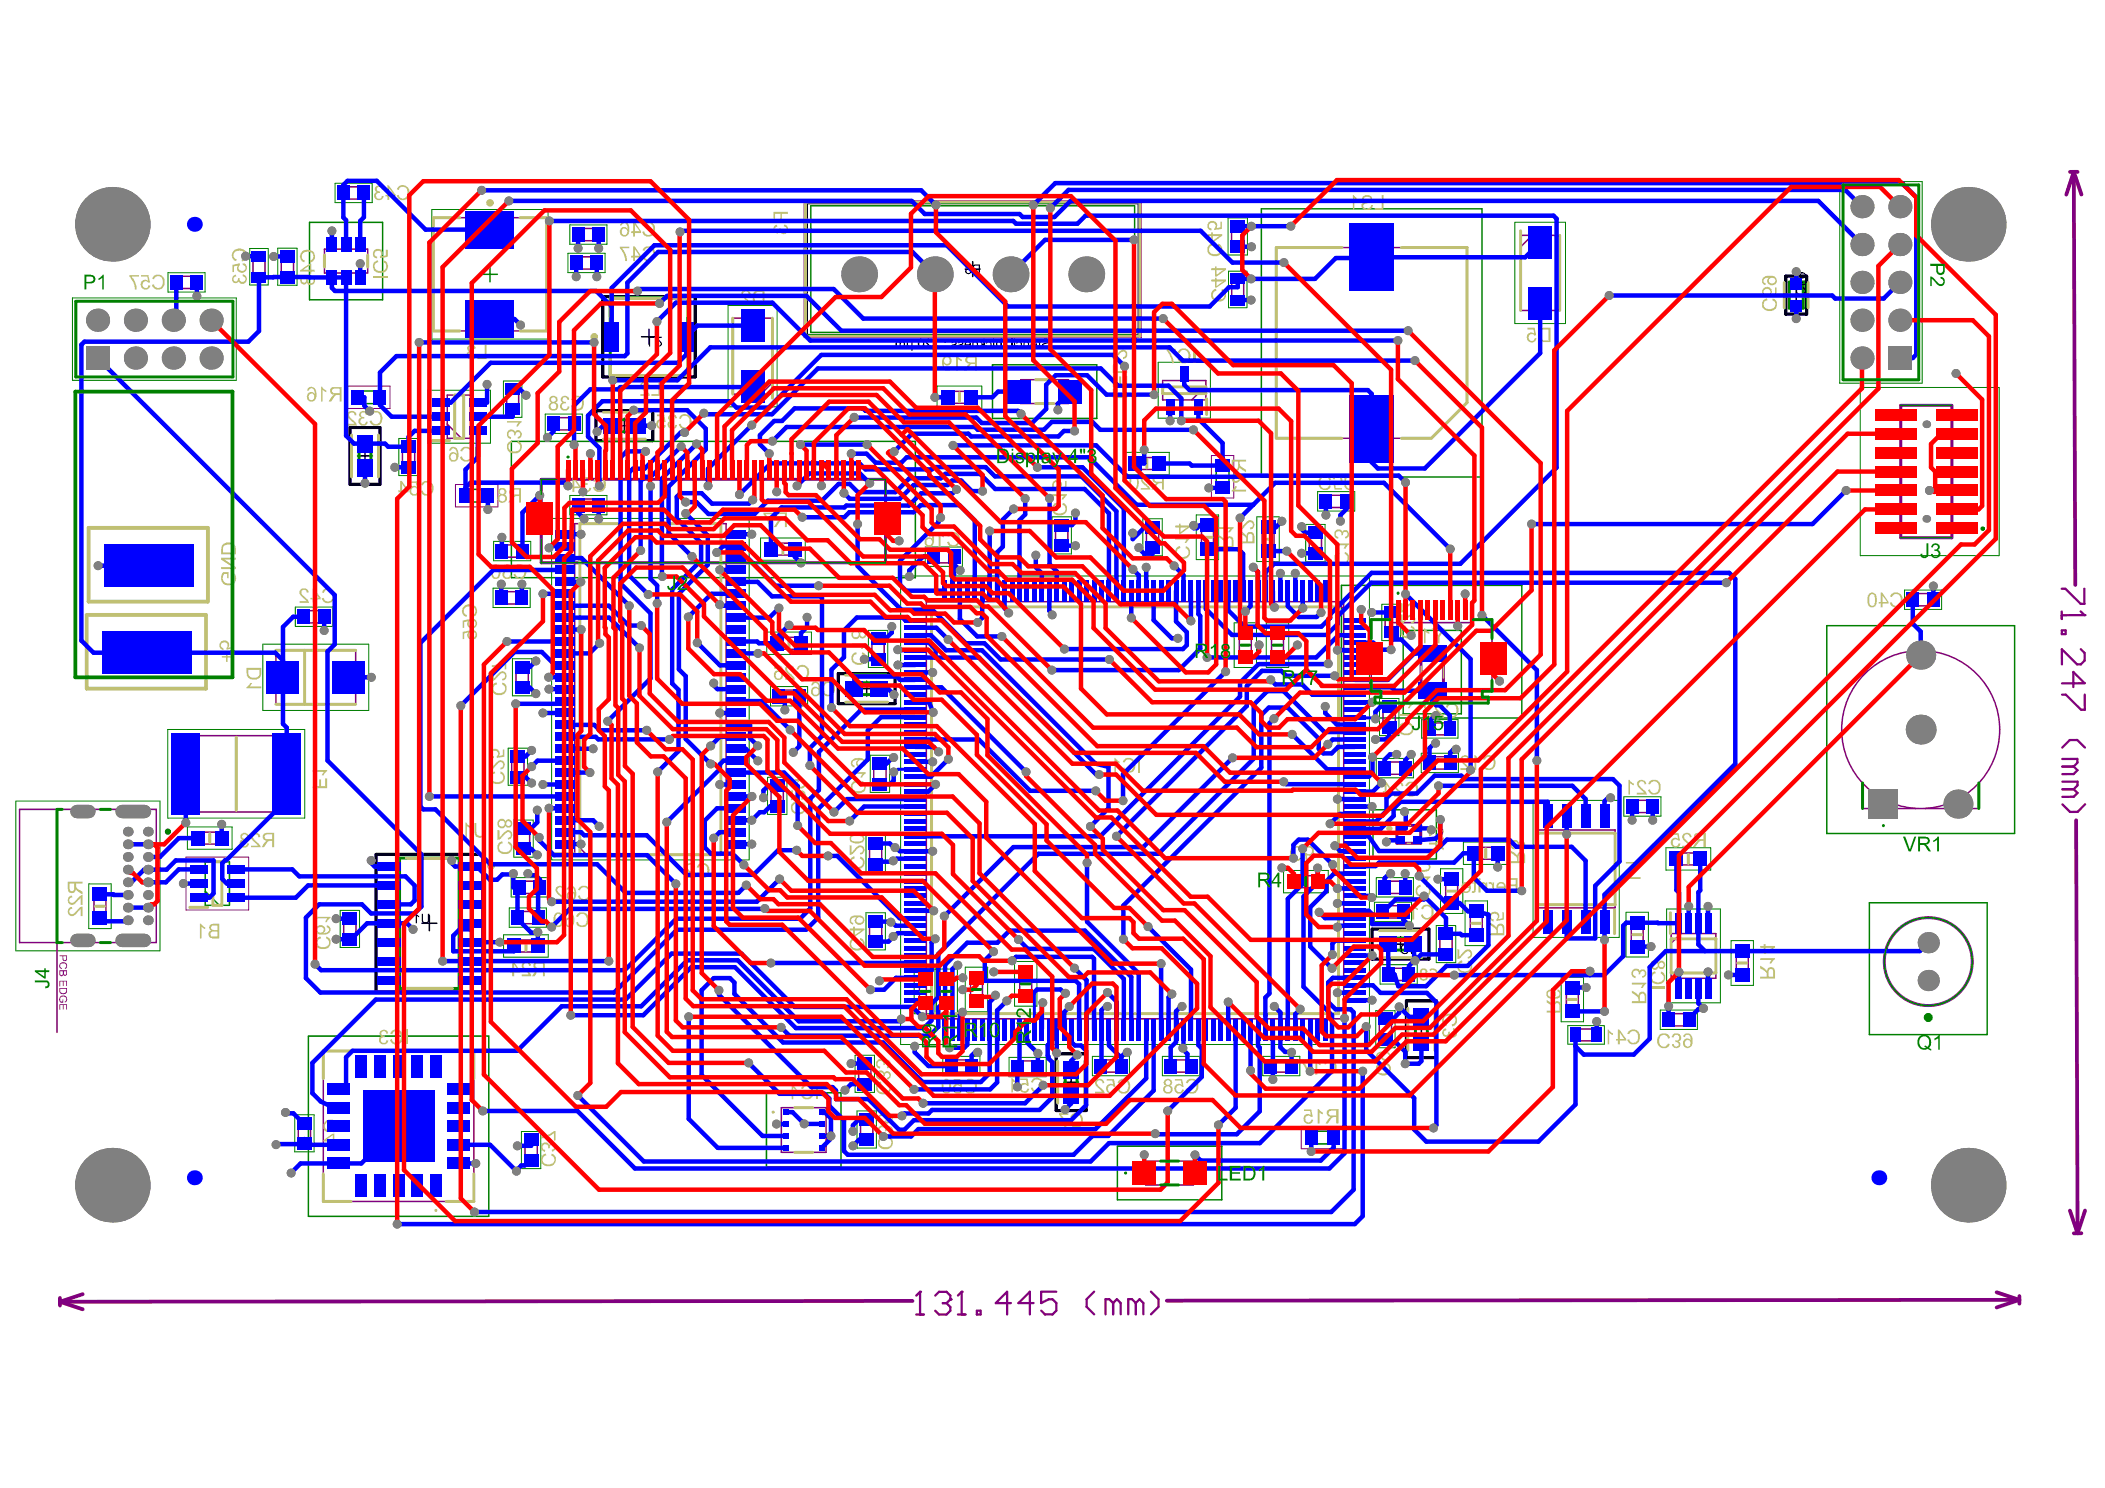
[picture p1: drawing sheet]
<svg xmlns="http://www.w3.org/2000/svg" width="297mm" height="210mm" viewBox="0 0 297 210" stroke-linecap="round" stroke-linejoin="round" font-family="sans-serif">
<g fill="none" stroke="#000" stroke-width=".21">
<path d="M113.9 28.7h46.7v18.5h-46.7zM136.2 38h2.1M137.3 36.9v2.1M88.1 59v2.1M90.5 47.5h2.1M91.6 46.5v2.1M252.4 41.6h2.1M253.5 40.6v2.1M50.5 64.3h2.1M51.5 63.3v2.1M87.1 60h2.1M121.2 97.1h2.2"/>
<path d="M122.3 96.1v2.1M59.5 130.2h2.1M60.6 129.2v2.1M196.6 133.2h2.1M197.6 132.1v2.1M150.1 152.7h2.1M151.2 151.6v2.1M199.5 145.2h2.1M200.6 144.1v2.1"/>
</g>
<g fill="none" stroke="#008000" stroke-width=".21">
<path d="M43.7 31.4h10.3v10.9h-10.3zM68.1 38.7h2.1M69.1 37.6v2.1M114.4 29h45.7v17.9h-45.7zM178 29.5h31.1v37.8h-31.1zM50.4 55.2h3.3v1.7h-3.3zM140 51.5h14.8v7.5h-14.8zM65.6 69h3.3v1.8h-3.3zM72.2 62.3h57v19.2h-57zM171.6 65.6h1.8v3.3h-1.8zM189.3 82.6h25.4v18.7h-25.4zM198 88.9h8.2v11.8h-8.2z"/>
<path d="M257.8 88.3h26.5v29.3h-26.5zM193.8 114.2h8.9v7h-8.9zM29 125.7l2 2M29 121.6h3.4v6.1h-3.4zM263.8 127.3h16.6v18.6h-16.6zM43.5 146.2h25.5v25.4h-25.5zM108.2 154.1h10.5v10.6h-10.5zM185 159.6h3.3v1.8h-3.3zM157.7 161.7h14.7v7.6h-14.7z"/>
</g>
<path d="M252.5 39.8h2v3.7h-2zM86.1 42h10.9v11h-10.9zM86.4 59.2h3.4v1.7h-3.4zM50.7 62.6h1.6v3.4h-1.6zM120.6 96.3h3.4v1.7h-3.4zM56.4 121h8.4v18.4h-8.4zM196 132.3h3.3v1.7h-3.3zM150.3 151h1.7v3.3h-1.7zM199.7 143.5h1.7v3.4h-1.7z" fill="none" stroke="#008000" stroke-width=".42"/>
<path d="M113.5 28.3h47.6v19.3h-47.6z" fill="none" stroke="#800080" stroke-width=".14"/>
<g fill="none" stroke="#800080" stroke-width=".42">
<path d="M252 39h2.9v5.3h-2.9zM84.1 57.9h8v4.3h-8zM85.1 41.8h13v11.4h-13zM268.2 57.2h7.2v18.7h-7.2zM49.4 60.3h4.2v8h-4.2zM76.4 67.6h48.6v11.8h-48.6zM118.3 95h8v4.3h-8zM200.5 91.5h3.2v6.7h-3.2zM197.1 116.4h3.4v2.6h-3.4zM53.1 120.5h15v19.5h-15zM193.6 131.1h8v4.2h-8zM149 148.7h4.3v8h-4.3z"/>
<path d="M198.5 141.2h4.2v8h-4.2z"/>
</g>
<path d="M252 39h2.9v5.3h-2.9zM84.1 57.9h8v4.3h-8zM85.1 41.8h13v11.4h-13zM49.4 60.3h4.2v8h-4.2zM118.3 95h8v4.3h-8zM53.1 120.5h15v19.5h-15zM193.6 131.1h8v4.2h-8zM149 148.7h4.3v8h-4.3zM198.5 141.2h4.2v8h-4.2z" fill="none" stroke="#000" stroke-width=".42"/>
<g fill="#000">
<path d="M253.5 39.7a.43 .43 0 0 1 .6-.2 .43 .43 0 0 1 .2 .6l.3-.1v-.5h.2v.6l-.7 .2v-.2a.29 .29 0 0 0 0-.4 .29 .29 0 0 0-.4 0 .29 .29 0 0 0 0 .4h.1v.2a.44 .44 0 0 1-.3-.6zM91.6 47.5h.8v.2h-.7v1.2h-.1zM92.5 47.5h.9v.2h-.6l.3 .3a.45 .45 0 0 1 .3 .6 .45 .45 0 0 1-.5 .3l-.3-.2-.1-.2h.2a.27 .27 0 0 0 .3 .2 .27 .27 0 0 0 .2-.2 .27 .27 0 0 0-.2-.3l-.5-.5zM253.5 40.7l.3-.2 .1 .2a.42 .42 0 0 0-.3 .5 .42 .42 0 0 0 .6 .3 .41 .41 0 0 0 .4-.4 .41 .41 0 0 0-.2-.4v-.2a.61 .61 0 0 1 .4 .8 .61 .61 0 0 1-.9 .3 .66 .66 0 0 1-.4-.9zM58.7 128.9l.4 .3v.2l-.3-.2v1h-.1zM59.5 128.9h.2v.8a.35 .35 0 0 0 .3 .4 .35 .35 0 0 0 .4-.4v-.8h.2v.8a.54 .54 0 0 1-.5 .5 .54 .54 0 0 1-.6-.4zM197.8 133.3h.2a.55 .55 0 0 1 .8 .4h-.2a.42 .42 0 0 0-.6-.3 .42 .42 0 0 0-.2 .6 .41 .41 0 0 0 .3 .4 .41 .41 0 0 0 .5-.3l.2 .1-.1 .1a.6 .6 0 0 1-.8 .2 .6 .6 0 0 1-.3-.7zM199 133.3a.47 .47 0 0 1 .8 .2 .47 .47 0 0 1-.4 .6l-.2-.1v.4h.6v.2h-.7l-.1-.7 .1-.1a.29 .29 0 0 0 .5 .1 .29 .29 0 0 0 0-.5 .29 .29 0 0 0-.5 .1v.1h-.1z"/>
<path d="M254.1 38.8a.3 .3 0 0 1 .6 0 .3 .3 0 0 1-.6 0zM253.5 38.6a.39 .39 0 0 0 0 .4 .39 .39 0 0 0 .3 .2v-.1a.25 .25 0 0 1-.2-.3 .25 .25 0 0 1 .3-.2l.2-.1a.43 .43 0 0 0 .2 .8 .43 .43 0 0 0 .5-.6 .83 .83 0 0 0-1.3-.1z"/>
</g>
<g fill="none" stroke="#008000" stroke-width=".14">
<path d="M23.7 38.5h5.2v2.7h-5.2zM35.2 35.1h2.6v5.1h-2.6zM39.2 35h2.7v5.2h-2.7zM47.3 25.9h5.2v2.7h-5.2zM60.9 29.6h16.4v18.2h-16.4zM80.1 35.7h5.3v2.8h-5.3zM80.4 31.7h5.2v2.8h-5.2zM173.3 30.7h2.7v5.3h-2.7zM173.4 38.3h2.6v5.1h-2.6zM213.8 31.4h7.1v14.2h-7.1zM259.6 25.6h11.6v28.4h-11.6zM10.2 42h23.1v11.7h-23.1z"/>
<path d="M60.4 55.1h8.8v7.4h-8.8zM71 53.7h2.6v5.2h-2.6zM76.9 58.4h5.3v2.7h-5.3zM102.7 43.1h7v14.3h-7zM132.2 54.5h6.3v3.1h-6.3zM163.4 51.1h7.4v7.9h-7.4zM262.5 54.7h19.6v23.7h-19.6zM56.3 61.9h2.7v5.2h-2.7zM69.7 76.4h5.2v2.7h-5.2zM77.8 73.1h27.9v48.2h-27.9zM80.4 69.9h5.2v2.7h-5.2zM107.3 75.9h6.3v3.1h-6.3z"/>
<path d="M130.6 77.2h5.2v2.7h-5.2zM148.4 72.9h2.8v5.2h-2.8zM158.7 63.8h6.3v3.2h-6.3zM161.3 73.2h2.7v5.2h-2.7zM168.8 72.6h3.2v6.3h-3.2zM177.4 72.9h3.1v6.3h-3.1zM184.2 74h2.8v5.2h-2.8zM185.9 69.4h5.3v2.7h-5.3zM37.1 90.9h14.9v9.3h-14.9zM41.7 85.6h5.2v2.8h-5.2zM69.6 83h5.2v2.7h-5.2zM72.3 92.9h2.7v5.3h-2.7z"/>
<path d="M108.2 89.2h6.3v3.1h-6.3zM108.7 96.8h5.3v2.8h-5.3zM122.5 88.9h2.8v5.3h-2.8zM127.1 81.3h66.1v66h-66.1zM174.2 87.9h3.1v6.3h-3.1zM178.7 87.9h3.1v6.3h-3.1zM194.7 98.5h2.7v5.3h-2.7zM195 85.2h2.6v5.2h-2.6zM268.7 83.2h5.3v2.8h-5.3zM2.2 113h20.4v21.1h-20.4zM23.7 102.9h19.3v12.5h-19.3zM26.4 116.7h6.4v3.1h-6.4z"/>
<path d="M71.7 105.5h2.7v5.3h-2.7zM72.5 115.7h2.7v5.2h-2.7zM108.3 109.7h2.7v5.2h-2.7zM122.2 117.8h2.7v5.3h-2.7zM122.8 106.5h2.7v5.3h-2.7zM194.2 107h5.3v2.7h-5.3zM200.6 106.3h5.2v2.7h-5.2zM200.6 101.5h5.1v2.6h-5.1zM206.5 118.8h6.3v3.1h-6.3zM216.3 112.9h12.2v19.3h-12.2zM229.1 112.4h5.3v2.7h-5.3zM235.1 119.6h6.3v3.1h-6.3z"/>
<path d="M12.5 124.7h3.2v6.3h-3.2zM48 128.4h2.7v5.3h-2.7zM71.1 131.9h6.3v3.1h-6.3zM71.9 128.1h5.2v2.7h-5.2zM72.1 123.8h5.3v2.7h-5.3zM122.2 128.8h2.7v5.2h-2.7zM129 136.7h6.1v6.3h-6.1zM131.9 136.7v6.3M132.2 136.7v6.3M136.2 136.4h3.2v6.3h-3.2zM143.2 135.6h3.1v6.3h-3.1zM181.1 122.8h6.3v3.1h-6.3z"/>
<path d="M193.9 127.3h5.3v2.7h-5.3zM194.2 123.8h5.3v2.7h-5.3zM194.7 136.1h5.3v2.7h-5.3zM202.7 130.6h2.7v5.2h-2.7zM203.3 122.6h3.1v6.3h-3.1zM206.7 127.1h3.2v6.3h-3.2zM220.3 137.8h3.2v6.3h-3.2zM229.4 128.7h3.2v6.3h-3.2zM235.2 128.2h7.6v13.3h-7.6zM244.3 132.7h3.1v6.3h-3.1zM41.6 157.2h2.7v5.3h-2.7zM73.6 159.6h2.7v5.2h-2.7z"/>
<path d="M120.7 148.9h2.7v5.2h-2.7zM120.9 156.7h2.8v5.2h-2.8zM133 149h5.3v2.7h-5.3zM142.4 149.2h5.2v2.7h-5.2zM154.1 149h5.3v2.7h-5.3zM164 149h5.3v2.7h-5.3zM178.2 149h5.2v2.7h-5.2zM194.1 142.6h2.8v5.2h-2.8zM221.2 144.7h5.2v2.6h-5.2zM234.3 142.5h5.2v2.7h-5.2z"/>
</g>
<g fill="none" stroke="#800080" stroke-width=".21">
<path d="M24.6 39h3.4v1.7h-3.4zM35.7 35.9h1.7v3.4h-1.7zM39.7 35.9h1.7v3.4h-1.7zM45.8 35.1h6.1v3.4h-6.1zM48.2 26.4h3.4v1.7h-3.4zM61.1 30.7h16v16h-16zM81.1 36.2h3.4v1.8h-3.4zM81.3 32.2h3.4v1.8h-3.4zM173.8 31.7h1.7v3.4h-1.7zM173.8 39.1h1.7v3.4h-1.7zM180.1 34.9h26.9v21.9l-5 5h-21.9zM214.6 33.2h5.5v10.6h-5.5z"/>
<path d="M216.2 33.2l-1.6 1.6M260.1 26.1h10.7v27.5h-10.7zM10.7 42.5h22.2v10.7h-22.2zM63.1 59.8l2 2M63.1 55.7h3.4v6.1h-3.4zM71.5 54.6h1.7v3.4h-1.7zM77.8 58.9h3.5v1.7h-3.5zM103.4 44.9h5.6v10.7h-5.6zM109 54l-1.6 1.6M133.7 55.2h3.4v1.7h-3.4zM144 53.6h6.8v3.3h-6.8zM164.1 53.7h6.1v2.7h-6.1z"/>
<path d="M170.2 54.4l-2 2M56.8 62.8h1.7v3.4h-1.7zM70.6 76.9h3.4v1.7h-3.4zM81.1 73.9h21.4v46.7h-21.4zM81.3 70.4h3.4v1.7h-3.4zM108.8 76.6h3.4v1.7h-3.4zM131.5 77.7h3.4v1.7h-3.4zM148.9 73.8h1.8v3.4h-1.8zM160.2 64.5h3.3v1.7h-3.3zM161.8 74.1h1.7v3.4h-1.7zM169.5 74.1h1.7v3.4h-1.7zM178.1 74.4h1.7v3.3h-1.7z"/>
<path d="M184.7 74.9h1.8v3.4h-1.8zM186.8 69.9h3.5v1.7h-3.5zM38.9 91.7h11.3v7.7h-11.3zM42.6 86.1h3.4v1.8h-3.4zM70.5 83.5h3.4v1.7h-3.4zM72.8 93.8h1.7v3.5h-1.7zM109.6 97.3h3.5v1.8h-3.5zM109.7 89.9h3.3v1.7h-3.3zM123 89.8h1.8v3.4h-1.8zM130.7 84.9h58.9v58.8h-58.9zM174.9 89.3h1.7v3.4h-1.7zM179.4 89.3h1.7v3.4h-1.7z"/>
<path d="M188.6 84.9l1 1M193.5 87.4h2.6l.4 .4h11l.4-.4h2.6v10.1h-1.3v.8h.8v.9h-16v-.9h.9v-.8h-1.4zM195.2 99.4h1.7v3.5h-1.7zM195.5 86.1h1.6v3.4h-1.6zM269.7 83.7h3.4v1.8h-3.4zM2.8 114.2h19.3v18.8h-19.3zM8 114.2v31.4M25.6 103.8h15.5v10.7h-15.5zM27.9 117.4h3.4v1.7h-3.4zM72.2 106.5h1.7v3.4h-1.7zM73 116.6h1.7v3.4h-1.7zM81.1 118.9l1.7 1.7"/>
<path d="M108.8 110.6h1.7v3.4h-1.7zM122.7 118.7h1.7v3.4h-1.7zM123.3 107.4h1.7v3.5h-1.7zM195.1 107.5h3.4v1.7h-3.4zM201.5 106.8h3.4v1.7h-3.4zM201.5 102h3.4v1.7h-3.4zM208 119.5h3.3v1.7h-3.3zM216.9 117.1h11v11h-11zM230.1 112.9h3.4v1.7h-3.4zM262.8 110.4v3.7h7.6M279.2 110.4v3.7h-7.5M13.3 126.2h1.6v3.3h-1.6z"/>
<path d="M48.5 129.3h1.7v3.4h-1.7zM72.5 132.6h3.4v1.7h-3.4zM72.8 128.6h3.4v1.7h-3.4zM73 124.3h3.5v1.7h-3.5zM122.7 129.7h1.7v3.4h-1.7zM129.7 138.2h1.7v3.3h-1.7zM132.7 138.2h1.7v3.3h-1.7zM137 137.9h1.6v3.4h-1.6zM143.9 137.1h1.7v3.4h-1.7zM182.6 123.5h3.4v1.7h-3.4zM194.9 127.8h3.4v1.7h-3.4zM195.1 124.3h3.4v1.7h-3.4z"/>
<path d="M195.7 136.6h3.4v1.7h-3.4zM203.2 131.5h1.7v3.4h-1.7zM204 124h1.7v3.4h-1.7zM207.5 128.6h1.7v3.3h-1.7zM221 139.3h1.7v3.4h-1.7zM227.9 125.4l-2.7 2.7M230.2 130.2h1.7v3.3h-1.7zM235.8 131.7h6.3v6.3h-6.3zM236.6 120.3h3.3v1.7h-3.3zM237.2 131.7l-1.4 1.4M245 134.2h1.7v3.3h-1.7zM42.1 158.2h1.7v3.4h-1.7z"/>
<path d="M45.6 148.3h21.3v21.2h-21.3zM110.3 156.2h6.3v6.4h-6.3zM121.2 149.8h1.7v3.4h-1.7zM121.4 157.6h1.8v3.4h-1.8zM133.9 149.5h3.5v1.7h-3.5zM143.3 149.7h3.4v1.7h-3.4zM155.1 149.5h3.4v1.7h-3.4zM164.9 149.5h3.5v1.7h-3.5zM179.1 149.5h3.4v1.7h-3.4zM194.6 143.5h1.8v3.4h-1.8zM222.1 145.1h3.4v1.7h-3.4zM235.2 143h3.4v1.7h-3.4z"/>
<path d="M74.1 160.5h1.7v3.4h-1.7zM161.7 163.8h6.7v3.4h-6.7z"/>
</g>
<g fill="#800080">
<path d="M8.4 136a.61 .61 0 0 1 .6-.3 .61 .61 0 0 1 .5 .6l-.2 .3-.1 .1-.1-.2a.36 .36 0 0 0 .2-.5 .36 .36 0 0 0-.5-.1 .32 .32 0 0 0-.3 .3 .32 .32 0 0 0 .3 .3l-.1 .2a.5 .5 0 0 1-.3-.7z"/>
<path d="M8.4 138.4h1.1v.7h-.1v-.6h-.4v.6h-.1v-.6h-.4v.7h-.1z"/>
<path d="M8.4 140.6a.55 .55 0 0 1 .9-.1 .55 .55 0 0 1-.1 .9l-.1-.1a.39 .39 0 0 0 .2-.5 .39 .39 0 0 0-.5-.2 .42 .42 0 0 0-.2 .7h.2v-.3h.1v.5h-.4a.8 .8 0 0 1-.1-.9z"/>
<path d="M8.4 141.7h1.1v.7h-.1v-.6h-.4v.6h-.1v-.6h-.4v.7h-.1z"/>
<path d="M8.9 134.9v.3a.22 .22 0 0 0 .2 .3 .22 .22 0 0 0 .3-.3v-.3zM8.4 134.8h1.1v.4a.32 .32 0 0 1-.4 .4 .32 .32 0 0 1-.3-.4v-.3h-.4z"/>
<path d="M9 137v.3a.16 .16 0 0 0 .2 .2 .16 .16 0 0 0 .2-.2v-.3zM8.5 137v.4a.2 .2 0 0 0 .2 .1 .2 .2 0 0 0 .2-.2v-.3zM8.4 136.9h1.1v.4a.29 .29 0 0 1-.2 .3 .29 .29 0 0 1-.4-.1 .28 .28 0 0 1-.3 .2 .28 .28 0 0 1-.2-.4z"/>
<path d="M8.5 139.5v.2a.43 .43 0 0 0 .4 .4 .43 .43 0 0 0 .5-.4v-.2zM8.4 139.4h1.1v.4a.54 .54 0 0 1-.6 .5 .54 .54 0 0 1-.5-.6z"/>
</g>
<g fill="none" stroke="#800080" stroke-width=".42">
<circle cx="23.7" cy="117.3" r=".21"/>
<circle cx="272.1" cy="135.6" r="6.2"/>
</g>
<circle cx="271" cy="102.9" r="11.1" fill="none" stroke="#800080" stroke-width=".21"/>
<g fill="#000">
<path d="M136.3 37.5a.42 .42 0 0 1 .4-.2 .42 .42 0 0 1 .3 .3l-.1 .1a.21 .21 0 0 0-.2-.3 .21 .21 0 0 0-.2 .2 .21 .21 0 0 0 .2 .2l.1 .2a.27 .27 0 0 0-.4 .1 .27 .27 0 0 0 .1 .4 .27 .27 0 0 0 .4-.2h.2a.43 .43 0 0 1-.6 .3 .43 .43 0 0 1-.1-.7h.1l-.2-.1zM126.4 48.3l.1-.2h.3l.2 .2a.35 .35 0 0 1 .6 0v-.2h.1v1h-.2v-.5a.22 .22 0 0 0-.1-.3 .22 .22 0 0 0-.3 .2v.6h-.2v-.7l-.2-.1a.16 .16 0 0 0-.1 0 .16 .16 0 0 0 0 .2v.6h-.2zM128 48.1h.1l.1 .6a.24 .24 0 0 0 .3 .3 .24 .24 0 0 0 .1-.4v-.5h.2v1.4h-.2v-.4l-.1 .1h-.2l-.2-.2v.1h-.1zM130.7 47.9a.48 .48 0 0 1 .7 .2l-.1 .1a.26 .26 0 0 0-.4-.2 .26 .26 0 0 0 0 .4l.4 .4 .2 .3h-.9v-.2h.6l-.4-.3a.46 .46 0 0 1-.1-.7zM131.9 47.8l.5 .3v.2l-.4-.2v1h-.1zM134.3 48.3a.36 .36 0 0 1 .5-.2 .36 .36 0 0 1 .1 .5l-.4 .1a.14 .14 0 0 0-.1 .2 .14 .14 0 0 0 .1 .1h.1a.18 .18 0 0 0 .2 0 .18 .18 0 0 0 .1-.2h.1a.37 .37 0 0 1-.5 .4 .37 .37 0 0 1-.2-.6l.3-.1a.16 .16 0 0 0 .2 0 .16 .16 0 0 0-.1-.2h-.1l-.2 .1h-.1zM135.2 48.3a.46 .46 0 0 1 .7 .1 .22 .22 0 0 1 0 .2 .22 .22 0 0 1-.2 .1h-.2a.17 .17 0 0 0-.1 .3 .17 .17 0 0 0 .3-.1l.1-.1h.2a.39 .39 0 0 1-.5 .4 .39 .39 0 0 1-.3-.6l.4-.1a.14 .14 0 0 0 .2-.1 .14 .14 0 0 0-.2-.1h-.2v.1h-.2zM137.2 48.3a.4 .4 0 0 1 .6 0v-.2h.2v1h-.2v-.5a.24 .24 0 0 0-.2-.3 .24 .24 0 0 0-.2 .2v.6h-.2zM138.2 48.1h.2l.4 .5v-.8h.2v1.3h-.2v-.4l-.2-.1-.3 .5h-.2l.4-.6zM139.1 48.3a.48 .48 0 0 1 .7 0 .48 .48 0 0 1 .1 .6 .48 .48 0 0 1-.7 .2l-.1-.3h.1a.28 .28 0 0 0 .4 .2 .28 .28 0 0 0 .2-.4 .28 .28 0 0 0-.2-.3 .28 .28 0 0 0-.4 .2h-.1zM140.6 48.2l.4-.1 .2 .2v-.5h.2v1.3h-.2v-.6a.22 .22 0 0 0-.3-.2 .22 .22 0 0 0-.2 .2v.6h-.1zM141.7 47.8l.2 .1v.2h.1v.2h-.1v.5a.16 .16 0 0 1 0 .2 .16 .16 0 0 1-.2 .1h-.2l.2-.2v-.6h-.2v-.2h.2z"/>
<path d="M142.7 47.8h.1v1.3h-.1zM143.5 48.3a.49 .49 0 0 1 .6 0 .49 .49 0 0 1 .1 .6 .43 .43 0 0 1-.5 .2 .43 .43 0 0 1-.3-.3h.1a.31 .31 0 0 0 .5 .1 .31 .31 0 0 0 0-.4l-.1-.1a.2 .2 0 0 0-.2-.1 .2 .2 0 0 0-.1 .2h-.2zM144.5 48.3l.1-.2h.3l.2 .2v-.2h.1v1h-.1v-.5a.24 .24 0 0 0-.3-.3 .24 .24 0 0 0-.2 .2v.6h-.2zM146.6 47.8l.2 .1v.2h.1v.2h-.1v.5a.16 .16 0 0 1 0 .2 .16 .16 0 0 1-.2 .1h-.2l.2-.2v-.6h-.2v-.2h.2zM147.1 48a.53 .53 0 0 1 .5-.3 .53 .53 0 0 1 .5 .4 .7 .7 0 0 1-.8 .5 .28 .28 0 0 0 0 .4 .28 .28 0 0 0 .4-.1l.2-.1v-.1h.2a.54 .54 0 0 1-.5 .5 .54 .54 0 0 1-.6-.5 .58 .58 0 0 1 .6-.4h.1a.22 .22 0 0 0 .1-.3 .22 .22 0 0 0-.3-.1l-.2 .1-.1 .2-.2-.1z"/>
<path d="M137.5 37.5h.6v.4h-.6zM137.4 37.4a.44 .44 0 0 0-.1 .5 .44 .44 0 0 0 .4 .2h.4v.5h.2v-1.3z"/>
<path d="M129.8 48a.25 .25 0 0 1 .4 0 .25 .25 0 0 1 0 .3 .48 .48 0 0 1-.3 .7 .66 .66 0 0 1-.2-.8zM129.6 47.9v.3a.65 .65 0 0 0 .4 1 .83 .83 0 0 0 0-1.4h-.2z"/>
<path d="M133.3 48.1v.3h.2v-.3zM133.3 48.9v.2h.2v-.2z"/>
<path d="M136.3 48.4a.28 .28 0 0 1 .3-.1 .28 .28 0 0 1 .2 .3h-.5zM136.2 48.3l-.1 .4h.7a.28 .28 0 0 1-.2 .3 .28 .28 0 0 1-.3-.2h-.2a.47 .47 0 0 0 .7 .3 .47 .47 0 0 0 .1-.7 .45 .45 0 0 0-.7-.1z"/>
<path d="M140.1 47.8v.2h.2v-.2zM140.1 48.1v1h.2v-1z"/>
<path d="M143.1 47.8v.2h.1v-.2zM143.1 48.1v1h.1v-1z"/>
<path d="M145.6 48.4h.1a.25 .25 0 0 1 .3-.1 .25 .25 0 0 1 .1 .3h-.5zM145.5 48.3l-.1 .4h.7a.28 .28 0 0 1-.2 .3 .28 .28 0 0 1-.3-.2h-.2a.47 .47 0 0 0 .7 .3 .47 .47 0 0 0 .2-.6 .47 .47 0 0 0-.8-.2z"/>
</g>
<path d="M49 54.5h6v3.1h-6zM64.3 68.3h6v3.2h-6zM170.9 64.3h3.2v5.9h-3.2zM26.3 120.9h8.8v7.5h-8.8zM183.6 158.9h6v3.1h-6z" fill="none" stroke="#800080" stroke-width=".14"/>
<g fill="none" stroke="#800080" stroke-width=".53">
<path d="M292.6 24.2l-1 3.2M292.6 24.2l1.1 3.2M292.6 24.2l.2 58.3M293.2 24.2h-1.1M293 115.7l.2 58.3M292.1 170.8l1.1 3.2M293.7 174h-1.1M294.2 170.8l-1 3.2M8.5 183.1v1.1M8.5 183.6l3.2 1.1M11.7 182.6l-3.2 1M128.8 183.5l-120.3 .1"/>
<path d="M281.7 182.3l3.3 1.1M285 182.8v1.1M285 183.4l-3.2 1M285 183.4l-120.3 .1"/>
</g>
<path d="M290.9 86.3v1M294.1 83v2.2h-.5l-2.1-2.1h-.6M294.1 86.8h-3.2" fill="none" stroke="#800080" stroke-width=".32"/>
<circle cx="294.1" cy="86.8" r=".16" fill="#800080"/>
<g fill="none" stroke="#800080" stroke-width=".32">
<path d="M290.9 88.9h.6v.6h-.6zM291 96.4h3.2l-1.6-1.6v2.1M293.6 86.2l.5 .6M293.6 91.6l.6 .5v1.1l-.6 .5h-.5l-2.1-2.1v2.1M294.2 98v2.1h-.5l-2.2-2.1h-.5M291 107.1h2.1v.5l-.5 .5M291 110.3h2.2v.5l-.6 .5M292.6 108.1h-1.6M292.6 108.1l.6 .6-.6 .5h-1.6M292.6 111.3h-1.6M292.6 111.3l.6 .6-.6 .5h-1.6M294.2 105.5l-1.1-1.1h-1l-1.1 1.1"/>
<path d="M294.2 113.5l-1 1h-1.1l-1.1-1M129.8 182.2v3.2M130.4 185.4h-1.1"/>
</g>
<circle cx="129.8" cy="182.2" r=".16" fill="#800080"/>
<path d="M129.8 182.2l-.5 .6M132 182.8l.5-.6h1.1l.5 .6v.5" fill="none" stroke="#800080" stroke-width=".32"/>
<circle cx="134.1" cy="183.3" r=".16" fill="#800080"/>
<path d="M133.6 183.8h-.6M133.6 183.8l.5 .6v.5l-.5 .5h-1.1l-.5-.5M134.1 183.3l-.5 .5M135.7 182.2v3.2M136.2 185.4h-1" fill="none" stroke="#800080" stroke-width=".32"/>
<circle cx="135.7" cy="182.2" r=".16" fill="#800080"/>
<g fill="none" stroke="#800080" stroke-width=".32">
<path d="M135.7 182.2l-.5 .6M137.8 184.9h.6v.5h-.6zM142.6 183.8h-2.1l1.6-1.6v3.2M145.9 183.8h-2.2l1.6-1.6v3.2M149.1 182.2h-2.2v1.6l1.1-.5h.5l.6 .5v1.1l-.6 .5h-1l-.6-.5M154.4 182.2l-1.1 1.1v1l1.1 1.1M157.1 183.8l-.6-.5h-.5v2.1M157.1 183.8v1.6M157.1 183.8l.5-.5 .5 .5v1.6M160.3 183.8l-.6-.5h-.5v2.1M160.3 183.8v1.6M160.3 183.8l.5-.5 .5 .5v1.6"/>
<path d="M162.4 182.2l1.1 1.1v1l-1.1 1.1"/>
</g>
<g fill="none" stroke="#c0c073" stroke-width=".42">
<path d="M45.8 36v1.7M51.9 36v1.7M64.9 30.7h-3.8v16h3.8M73.4 30.7h3.7v16h-3.7M113.7 28.5h47.1v18.9h-47.1zM189.4 34.9h-9.3v26.9h9.3M197.8 34.9h9.2v21.9l-5 5h-4.2M214.6 32.6v11.2M220.1 33.2v10.6M251.8 39.8v3.6M255.2 39.8v3.6M64.2 55.7h1.2v6.1h-1.2z"/>
<path d="M85.1 58.1h6M86.1 44.6v-2.6h10.9v2.6M86.1 50.4v2.6h10.9v-2.6M103.4 44.9v10.7M109 44.9v11.3M135.4 55.4v1.3M146.1 56.9h2.6M146.1 53.6h2.6M164.1 54.6h6.1v.9h-6.1zM170.3 56.3v2.2M49.6 61.4v5.9M53.4 61.4v5.9"/>
<path d="M60.9 62.1h2.5M81.8 73.9h19.9v46.7h-19.9zM85.1 62h6M110.5 76.8v1.3M161.8 64.8v1.2M169.8 75.8h1.2M178.3 76.1h1.3M38.9 99.4h11.3M38.9 91.7h11.3M43 91.7v7.7M111.3 90.1v1.3M119.3 99h6"/>
<path d="M119.3 95.2h6M131.5 85.6h57.4v57.4h-57.4zM29.6 117.6v1.3M33.3 104v10.3M209.7 119.7v1.3M216.9 117.5h11v10.1h-11zM13.5 127.8h1.2M26.8 128h2.5M30 121.6h1.3v6.1h-1.3zM57.3 139.4h6.5M57.3 121h6.5M74.2 132.8v1.3"/>
<path d="M78.4 120.4h2.7M194.7 135.1h5.9M194.7 131.3h5.9M204.2 125.7h1.3M207.7 130.2h1.3M227.8 128.3v3.4M230.4 131.8h1.3M235.7 128.8v2.9M235.8 132.4h6.3v4.9h-6.3zM238.2 120.5v1.3M245.2 135.8h1.3M49.5 148.3h-3.9v3.8"/>
<path d="M63 148.3h3.9v3.8M112.2 156.2h2.5M149.2 149.7v5.9M153.1 149.7v5.9M198.7 142.2v5.9M202.5 142.2v5.9M221.2 141h1.3M45.6 165.6v3.9h3.9M66.9 165.6v3.9h-3.9M112.2 162.6h2.5"/>
</g>
<path d="M12.5 74.5h16.8v10.4h-16.8zM12.2 86.7h16.9v10.4h-16.9z" fill="none" stroke="#c0c073" stroke-width=".53"/>
<path d="M200.5 94v1.7M203.7 94v1.7M198.6 116.4h.4M198.6 119h.4" fill="none" stroke="#c0c073" stroke-width=".21"/>
<g fill="#c0c073">
<path d="M31.3 92.6h.6v-.6h.2v.6h.6v.2h-.6v.6h-.2v-.6h-.6z"/>
<path d="M31.2 90.5a.67 .67 0 0 1 .8-.1 .67 .67 0 0 1 .3 .8l-.1 .2 .6-.1v-.9h.2v1l-1 .2v-.2a.46 .46 0 0 0-.2-.8 .46 .46 0 0 0-.6 .6l.3 .2v.3a.71 .71 0 0 1-.5-.5 .71 .71 0 0 1 .2-.7z"/>
<path d="M31.5 80.7h.8v.9h-.2v-.6h-.5a.82 .82 0 0 0 .5 1.3 .82 .82 0 0 0 1-1l-.2-.2-.3-.1 .1-.3a.99 .99 0 0 1 .5 1.3 .99 .99 0 0 1-1.3 .5 1.14 1.14 0 0 1-.4-1.8z"/>
<path d="M31.2 78.7h2.1v.2h-1.6l1.6 1.1v.3h-2.1v-.3h1.7l-1.7-1.1z"/>
<path d="M210.3 128.9a.7 .7 0 0 1 1-.2 .7 .7 0 0 1 .2 1l.5-.2v-.8h.2v1l-1 .2v-.2a.47 .47 0 0 0 0-.8 .47 .47 0 0 0-.7 .2l-.1 .3 .2 .3h.2v.3a.68 .68 0 0 1-.5-1.1z"/>
<path d="M90.9 34.9a1.03 1.03 0 0 1 1.3 .2 1.03 1.03 0 0 1 .1 1.3 .89 .89 0 0 1-.9 .4 .89 .89 0 0 1-.7-.6h-.1l.3-.1a.67 .67 0 0 0 .8 .5 .67 .67 0 0 0 .5-.9 .64 .64 0 0 0-.5-.7 .64 .64 0 0 0-.8 .4l-.2-.1z"/>
<path d="M87.5 34.8h1.3v.2h-1l.3 .4 .3 .8 .1 .6h-.2l-.2-.9-.4-.6-.2-.3z"/>
<path d="M90.9 31.4a1.03 1.03 0 0 1 1.3 .2 1.03 1.03 0 0 1 .1 1.3 .89 .89 0 0 1-.9 .5 .89 .89 0 0 1-.7-.6l-.1-.1 .3-.1a.67 .67 0 0 0 .8 .5 .67 .67 0 0 0 .5-.9 .64 .64 0 0 0-.5-.7 .64 .64 0 0 0-.8 .4h-.2z"/>
<path d="M68.4 48.6h.3v2.1h-1.3v-.3h1z"/>
<path d="M66 48.8a.62 .62 0 0 1 .7-.2 .62 .62 0 0 1 .4 .6h-.2a.35 .35 0 0 0-.5-.3 .35 .35 0 0 0-.1 .5l.3 .1 .1 .2a.41 .41 0 0 0-.6 .2 .41 .41 0 0 0 .3 .6 .41 .41 0 0 0 .5-.4h.3a.65 .65 0 0 1-1 .6 .65 .65 0 0 1-.1-1.1h.1a.52 .52 0 0 1-.2-.8z"/>
<path d="M134.9 50.2h.2l.3 .3 .3 .2v.3l-.5-.3v1.6h-.3z"/>
<path d="M109.2 32l.4-.3 .1 .3a.35 .35 0 0 0-.4 .3 .35 .35 0 0 0 .4 .4 .35 .35 0 0 0 .3-.5h.2a.42 .42 0 0 0 .3 .6 .42 .42 0 0 0 .5-.4 .42 .42 0 0 0-.4-.5l.1-.2a.64 .64 0 0 1 .5 .9 .64 .64 0 0 1-1.1 .2v-.1a.55 .55 0 0 1-.8 0 .55 .55 0 0 1-.1-.7z"/>
<path d="M65.3 85.7a1.18 1.18 0 0 1 2 .1 .9 .9 0 0 1-.7 1.3v-.3a.63 .63 0 0 0 .5-.8 .63 .63 0 0 0-.8-.4 .63 .63 0 0 0-.8 .3 .63 .63 0 0 0 .4 .8l-.1 .3a.89 .89 0 0 1-.5-1.3z"/>
<path d="M65.3 87.5l1-.2 .1 .3a.47 .47 0 0 0-.1 .7 .47 .47 0 0 0 .8-.1 .43 .43 0 0 0-.4-.7v-.2a.69 .69 0 0 1 .6 .8 .69 .69 0 0 1-.8 .5 .69 .69 0 0 1-.5-.8v-.2l-.5 .2v.8h-.2z"/>
<path d="M65.3 89.1l1-.2 .1 .3a.46 .46 0 0 0-.1 .7 .46 .46 0 0 0 .6 0 .41 .41 0 0 0 .2-.5 .41 .41 0 0 0-.4-.3v-.2a.68 .68 0 0 1 .6 .8 .68 .68 0 0 1-1 .5 .68 .68 0 0 1-.3-1l-.5 .2v.8h-.2z"/>
<path d="M66.9 116.1h.3v1.2a.54 .54 0 0 0 .5 .6 .54 .54 0 0 0 .6-.6v-1.2h.2v1.3a.79 .79 0 0 1-.5 .8 .79 .79 0 0 1-.9-.4l-.2-.3z"/>
<path d="M65.7 116h.1l.3 .4 .3 .2v.2l-.5-.3v1.6h-.2z"/>
<path d="M237.5 117.7a.7 .7 0 0 1 .7-.2 .7 .7 0 0 1 .5 .6h-.2a.41 .41 0 0 0-.7-.4 .41 .41 0 0 0 .1 .7l.3 .4a.95 .95 0 0 1 .5 .7h-1.3v-.2h1l-.5-.5a.74 .74 0 0 1-.4-1.1z"/>
<path d="M235.8 117.5h1.1l.2 1.1h-.2a.46 .46 0 0 0-.7-.1 .46 .46 0 0 0 0 .7 .38 .38 0 0 0 .4 .1 .38 .38 0 0 0 .3-.3h.2a.69 .69 0 0 1-.9 .5 .69 .69 0 0 1-.4-.9 .69 .69 0 0 1 1-.3l-.1-.5h-.9z"/>
<path d="M73.7 135.9a.65 .65 0 0 1 .7-.3 .65 .65 0 0 1 .5 .6l-.3 .1a.39 .39 0 0 0-.5-.4 .39 .39 0 0 0 0 .7l.7 .6 .2 .5h-1.4v-.3h1l-.7-.6a.81 .81 0 0 1-.2-.9z"/>
<path d="M35.5 117.7a.66 .66 0 0 1 .7-.2 .66 .66 0 0 1 .5 .6h-.2a.41 .41 0 0 0-.6-.4 .41 .41 0 0 0 0 .7l.3 .3a1.05 1.05 0 0 1 .6 .8h-1.4v-.2h1l-.5-.5a.78 .78 0 0 1-.4-1.1z"/>
<path d="M34 117.6a.62 .62 0 0 1 .7-.1 .62 .62 0 0 1 .4 .5l-.2 .1a.35 .35 0 0 0-.5-.4 .35 .35 0 0 0-.1 .6h.3v.3a.4 .4 0 0 0-.5 .2 .4 .4 0 0 0 .3 .5 .4 .4 0 0 0 .5-.3h.3a.66 .66 0 0 1-1 .6 .66 .66 0 0 1-.2-1.1l.2-.1a.52 .52 0 0 1-.2-.8z"/>
<path d="M9.7 126.6l.5-.3v.3a.4 .4 0 0 0-.4 .6 .4 .4 0 0 0 .7 0l.4-.4a.85 .85 0 0 1 .7-.5v1.3h-.2v-1l-.5 .5a.85 .85 0 0 1-1.1 .4 .72 .72 0 0 1-.1-.9z"/>
<path d="M9.7 128.2l.3-.3h.2v.3a.42 .42 0 0 0-.4 .6 .42 .42 0 0 0 .8-.1l.2-.2a1.05 1.05 0 0 1 .8-.6v1.3h-.2v-1l-.6 .6a.78 .78 0 0 1-1.1 .3 .83 .83 0 0 1 0-.9z"/>
<path d="M157 54.9h.2v1h1.9v.3h-2.1z"/>
<path d="M157 53h.2v1.2h.7v-1.1h.3v1.1h.6v-1.1h.3v1.4h-2.1z"/>
<path d="M157 49.3h.2v1l.7-.6a.64 .64 0 0 1 1-.1 .64 .64 0 0 1-.3 1l-.1 .1v-.3a.4 .4 0 0 0 .3-.6 .4 .4 0 0 0-.7 0l-.3 .3a1.1 1.1 0 0 1-.8 .6z"/>
<path d="M81.7 125.2a.98 .98 0 0 1 1.2-.1 .98 .98 0 0 1 .4 1 .93 .93 0 0 1-.7 .9 .93 .93 0 0 1-1.1-.6l.3-.1a.66 .66 0 0 0 .8 .5 .66 .66 0 0 0 .5-.8 .66 .66 0 0 0-.4-.8 .66 .66 0 0 0-.8 .3h-.3z"/>
<path d="M78.5 125.2a.74 .74 0 0 1 1.2 .3l-.3 .1a.41 .41 0 0 0-.6-.4 .41 .41 0 0 0 .1 .7l.7 .7 .2 .4h-1.4v-.2h1l-.7-.7a.75 .75 0 0 1-.2-.9z"/>
<path d="M44.7 132.4l.4-.3h.1l.1 .3a.64 .64 0 0 0-.5 .8 .64 .64 0 0 0 .9 .4 .64 .64 0 0 0 .7-.5 .64 .64 0 0 0-.4-.7l.1-.3a.92 .92 0 0 1 .5 1.1 .92 .92 0 0 1-1.1 .7h-.2a.94 .94 0 0 1-.6-1.5z"/>
<path d="M44.6 129.3h2v.2l-.2 .2-.3 .4h-.2l.3-.6h-1.6z"/>
<path d="M81.5 128.9a1.02 1.02 0 0 1 1.3 .1 1.02 1.02 0 0 1 .2 1.2 .89 .89 0 0 1-.9 .6 .89 .89 0 0 1-.8-.6v-.1l.2-.1a.66 .66 0 0 0 .8 .5 .66 .66 0 0 0 .5-.8 .64 .64 0 0 0-.4-.7 .64 .64 0 0 0-.8 .3h-.3z"/>
<path d="M28.2 130.3h.2l.1 .3 .5 .2v.2h-.1l-.5-.2v1.6h-.2z"/>
<path d="M248.4 135.2h2.1v.1l-.2 .1-.4 .5h-.2l.3-.5h-1.6z"/>
<path d="M80.8 56.1a.99 .99 0 0 1 1.3 0 .99 .99 0 0 1 .2 1.3 .88 .88 0 0 1-.9 .5 .88 .88 0 0 1-.8-.6l.3-.1a.62 .62 0 0 0 .7 .5 .62 .62 0 0 0 .5-.7 .67 .67 0 0 0-.3-.9 .67 .67 0 0 0-.8 .2l-.1 .2-.3-.1z"/>
<path d="M79.2 56.1a.68 .68 0 0 1 1.2 .3h-.3a.34 .34 0 0 0-.3-.4 .34 .34 0 0 0-.4 .3 .34 .34 0 0 0 .3 .4h.1l.1 .2a.42 .42 0 0 0-.6 .2 .42 .42 0 0 0 .3 .6 .42 .42 0 0 0 .5-.4l.3 .1a.65 .65 0 0 1-1 .5 .65 .65 0 0 1-.1-1.1h.1a.46 .46 0 0 1-.2-.7z"/>
<path d="M248.8 42.4l.5-.3 .1 .2a.67 .67 0 0 0-.5 .9 .67 .67 0 0 0 .9 .4 .65 .65 0 0 0 .7-.4 .65 .65 0 0 0-.3-.8v-.3a.92 .92 0 0 1 .5 1.1 .92 .92 0 0 1-1.1 .7l-.2-.1a.92 .92 0 0 1-.6-1.4z"/>
<path d="M248.9 40.6a.66 .66 0 0 1 .9 0 .66 .66 0 0 1 .1 .9l.6-.1v-.8h.2v1l-1.1 .2v-.2a.46 .46 0 0 0 .1-.6 .46 .46 0 0 0-.6-.2 .46 .46 0 0 0-.2 .6l.3 .2v.2a.69 .69 0 0 1-.6-.5 .69 .69 0 0 1 .3-.7z"/>
<path d="M186.4 67.1h.1a.87 .87 0 0 1 1.4 .6l-.3 .1a.66 .66 0 0 0-.8-.5 .66 .66 0 0 0-.5 .8 .65 .65 0 0 0 .4 .7 .65 .65 0 0 0 .8-.3h.3a.9 .9 0 0 1-.9 .6 .9 .9 0 0 1-.8-.6 1.33 1.33 0 0 1 .3-1.4z"/>
<path d="M188.2 67.3a.71 .71 0 0 1 1.2 .1 .71 .71 0 0 1-.7 1l-.3-.1 .1 .6h.9v.2h-1.1l-.2-1.1h.2a.47 .47 0 0 0 .7 .1 .47 .47 0 0 0 0-.7 .4 .4 0 0 0-.4-.1 .4 .4 0 0 0-.3 .3h-.2z"/>
<path d="M104.7 41.2a.65 .65 0 0 1 .7-.3 .65 .65 0 0 1 .5 .5l-.3 .1a.4 .4 0 0 0-.6-.3 .4 .4 0 0 0 0 .6l.7 .6 .2 .4v.2h-1.3v-.3h1l-.5-.5a.92 .92 0 0 1-.4-1z"/>
<path d="M45.3 54.5h.2l.2 .4 .4 .2v.3l-.6-.4v1.6h-.2z"/>
<path d="M59.6 68a1.06 1.06 0 0 1 1.4 .2 1.06 1.06 0 0 1 0 1.4 .93 .93 0 0 1-1.6-.3l.2-.1a.66 .66 0 0 0 .8 .5 .66 .66 0 0 0 .5-.8v-.1a.66 .66 0 0 0-.4-.7 .66 .66 0 0 0-.8 .2v.2l-.3-.1z"/>
<path d="M57.9 67.9h1l.2 1.1h-.2a.47 .47 0 0 0-.7-.1 .47 .47 0 0 0-.1 .6 .47 .47 0 0 0 .7 0l.1-.2 .2 .1a.69 .69 0 0 1-.8 .5 .69 .69 0 0 1-.5-.8 .69 .69 0 0 1 .9-.5l.1 .1-.1-.6h-.8z"/>
<path d="M32.8 35.5a1.18 1.18 0 0 1 2 .2 .9 .9 0 0 1-.7 1.2v-.3a.63 .63 0 0 0 .5-.7 .63 .63 0 0 0-.8-.5 .63 .63 0 0 0-.8 .4 .63 .63 0 0 0 .4 .8l-.1 .2a.88 .88 0 0 1-.5-1.3z"/>
<path d="M32.8 37.4l1-.3 .1 .3a.44 .44 0 0 0-.2 .6 .44 .44 0 0 0 .5 .2 .43 .43 0 0 0 .4-.4 .43 .43 0 0 0-.4-.4v-.3a.7 .7 0 0 1 .6 .8 .7 .7 0 0 1-.8 .6 .7 .7 0 0 1-.6-.8l.2-.2-.6 .1v.8h-.2z"/>
<path d="M32.9 39l.4-.3v.3a.35 .35 0 0 0-.4 .4 .35 .35 0 0 0 .5 .3 .35 .35 0 0 0 .2-.5h.2a.4 .4 0 0 0 .3 .6 .4 .4 0 0 0 .5-.4 .4 .4 0 0 0-.4-.4v-.3a.66 .66 0 0 1 .6 .9 .66 .66 0 0 1-1 .2l-.1-.1a.54 .54 0 0 1-.8 .1 .54 .54 0 0 1 0-.8z"/>
<path d="M42.4 35.7a1.13 1.13 0 0 1 1.1-.5 1.13 1.13 0 0 1 1 .8v.1a.81 .81 0 0 1-.7 .9l-.1-.2a.65 .65 0 0 0 .5-.8 .65 .65 0 0 0-.8-.5 .66 .66 0 0 0-.8 .4 .66 .66 0 0 0 .4 .8v.3a.88 .88 0 0 1-.6-1.3z"/>
<path d="M35.3 96.4l.3-.1-.3 .5h1.6v.3h-2.1v-.2l.2-.1z"/>
<path d="M167.6 152.3a1.03 1.03 0 0 1 1.3 .2 1.03 1.03 0 0 1 0 1.3 .92 .92 0 0 1-.9 .5 .92 .92 0 0 1-.7-.7l.3-.1a.66 .66 0 0 0 .7 .5 .66 .66 0 0 0 .5-.8 .66 .66 0 0 0-.4-.7 .66 .66 0 0 0-.8 .3h-.3z"/>
<path d="M165.8 152.2h1l.2 1.1h-.2a.46 .46 0 0 0-.6-.1 .46 .46 0 0 0-.2 .6 .46 .46 0 0 0 .6 .2l.2-.3h.3a.69 .69 0 0 1-.9 .6 .69 .69 0 0 1-.4-.9 .69 .69 0 0 1 .9-.4h.1l-.2-.6h-.8z"/>
<path d="M157.9 152.4a.96 .96 0 0 1 1.2 0 .96 .96 0 0 1 .3 1.1 .91 .91 0 0 1-.8 .8 .91 .91 0 0 1-.9-.7l.2-.1a.66 .66 0 0 0 .8 .5 .66 .66 0 0 0 .5-.8 .74 .74 0 0 0-1-.8l-.2 .4h-.3z"/>
<path d="M156.2 152.2h1l.2 1.1h-.3a.45 .45 0 0 0-.6-.1 .45 .45 0 0 0-.1 .6 .45 .45 0 0 0 .6 .2l.2-.3 .3 .1a.71 .71 0 0 1-.9 .5 .71 .71 0 0 1-.5-.8 .71 .71 0 0 1 .7-.6l.3 .1-.1-.6h-.8z"/>
<path d="M154.6 152.4h.1a.71 .71 0 0 1 1.2 .4h-.3a.4 .4 0 0 0-.6-.4 .4 .4 0 0 0 0 .7l.5 .5a.61 .61 0 0 1 .4 .7h-1.4v-.3h1l-.6-.6a.73 .73 0 0 1-.3-1z"/>
<path d="M145.6 152.3a1.02 1.02 0 0 1 1.4 0 1.02 1.02 0 0 1 .1 1.3v.1a.92 .92 0 0 1-.9 .5 .92 .92 0 0 1-.8-.7l.4-.1a.64 .64 0 0 0 .7 .5 .64 .64 0 0 0 .5-.8 .64 .64 0 0 0-.5-.8 .64 .64 0 0 0-.7 .4h-.3z"/>
<path d="M143.9 152.1h1.1l.2 1-.2 .1a.46 .46 0 0 0-.7-.1 .46 .46 0 0 0-.1 .6 .39 .39 0 0 0 .4 .2 .39 .39 0 0 0 .4-.3h.2a.69 .69 0 0 1-.8 .5 .69 .69 0 0 1-.5-.9 .69 .69 0 0 1 .9-.4l.1 .1-.1-.6h-.9z"/>
<path d="M142.7 152.1h.2l.1 .2 .5 .3-.1 .2-.5-.3v1.6h-.2z"/>
<path d="M136.3 152.3a1.06 1.06 0 0 1 1.3 .3 1.06 1.06 0 0 1 0 1.3 .93 .93 0 0 1-1.6-.3l.3-.1a.66 .66 0 0 0 .8 .5 .66 .66 0 0 0 .5-.8v-.1a.66 .66 0 0 0-.4-.6 .66 .66 0 0 0-.8 .2v.1h-.3z"/>
<path d="M134.5 152.2h1l.3 1.1h-.3a.46 .46 0 0 0-.6-.1 .46 .46 0 0 0-.1 .6 .46 .46 0 0 0 .6 .2l.1-.3h.3a.69 .69 0 0 1-.8 .6 .69 .69 0 0 1-.5-.9 .69 .69 0 0 1 .8-.5l.2 .1-.2-.6h-.8z"/>
<path d="M120 132.6l.5-.3 .1 .2a.67 .67 0 0 0-.4 .9 .67 .67 0 0 0 .8 .4 .65 .65 0 0 0 .7-.4 .65 .65 0 0 0-.3-.8v-.3a.92 .92 0 0 1 .6 1.2 .92 .92 0 0 1-1.1 .6l-.3-.1a.93 .93 0 0 1-.6-1.4z"/>
<path d="M21.7 38.9a1.03 1.03 0 0 1 1.3 .2 1.03 1.03 0 0 1 .1 1.3 .92 .92 0 0 1-.9 .4 .92 .92 0 0 1-.8-.6l.3-.1a.66 .66 0 0 0 .8 .5 .66 .66 0 0 0 .5-.8 .65 .65 0 0 0-.4-.8 .65 .65 0 0 0-.9 .4l-.2-.1z"/>
<path d="M19.9 38.8h1l.3 1.1h-.3a.47 .47 0 0 0-.7-.1 .47 .47 0 0 0 0 .7 .4 .4 0 0 0 .5 .1 .4 .4 0 0 0 .2-.4l.3 .1a.69 .69 0 0 1-.9 .5 .69 .69 0 0 1-.4-.9 .69 .69 0 0 1 .9-.4l.1 .1-.1-.6h-.9z"/>
<path d="M18.3 38.8h1.3v.2h-1l.5 .9 .2 .9h-.3l-.1-.9-.6-.9z"/>
<path d="M173.9 67l.3-.2h.2v.2a.41 .41 0 0 0-.4 .6 .41 .41 0 0 0 .8 0l.3-.2a.88 .88 0 0 1 .7-.6v1.3h-.2v-1l-.5 .5a.67 .67 0 0 1-.7 .5 .67 .67 0 0 1-.6-.5z"/>
<path d="M174.3 68.6h.3l-.4 .5h1.6v.2h-2v-.1l.3-.3z"/>
<path d="M161 67.3h.1a.64 .64 0 0 1 .7-.3 .64 .64 0 0 1 .5 .6h-.2a.41 .41 0 0 0-.7-.3 .41 .41 0 0 0 .1 .7l.2 .3a1.05 1.05 0 0 1 .6 .8h-1.3v-.2h1l-.5-.6a.83 .83 0 0 1-.5-1z"/>
<path d="M185.9 156.4h.2l.2 .3a.47 .47 0 0 1 .4 .5l-.5-.3v1.6h-.3z"/>
<path d="M184 156.5h1l.2 1-.2 .1a.46 .46 0 0 0-.7-.1 .46 .46 0 0 0 0 .7 .46 .46 0 0 0 .7-.1v-.2h.3a.7 .7 0 0 1-.8 .6 .7 .7 0 0 1-.6-.7 .67 .67 0 0 1 .3-.6 .67 .67 0 0 1 .8 .1l-.1-.6h-.9z"/>
<path d="M230.3 138.6h2v.2l-.3 .2a.47 .47 0 0 1-.4 .4l.3-.5h-1.6z"/>
<path d="M230.4 136.8a.58 .58 0 0 1 .9 .2 .56 .56 0 0 1 .9-.1 .56 .56 0 0 1-.2 .9l-.2 .1-.1-.2a.35 .35 0 0 0 .4-.5 .35 .35 0 0 0-.6-.1v.3h-.3a.4 .4 0 0 0-.2-.5 .4 .4 0 0 0-.5 .3 .4 .4 0 0 0 .3 .5v.3a.71 .71 0 0 1-.4-1.2z"/>
<path d="M31.6 77a.99 .99 0 0 1 1.4 .2v.7h-1.5v-.7zM31.4 76.9l-.2 .6v.7h2.1v-.8a1.07 1.07 0 0 0-1.7-.7z"/>
<path d="M211.4 130.7a.35 .35 0 0 1 .5-.1 .35 .35 0 0 1 .2 .4v.6h-.7zM210.2 130.1v.4l.7 .4 .3 .3v.4h-1v.3h2.1v-.9a.57 .57 0 0 0-.5-.7 .57 .57 0 0 0-.6 .6l-.2-.3z"/>
<path d="M89.6 35.2l.6 .9h-.6zM89.3 34.7v1.4h-.2v.2h.2v.5h.3v-.5h.9v-.2l-1-1.4z"/>
<path d="M89.6 31.7l.6 .9h-.6zM89.3 31.3v1.3h-.2v.3h.2v.5h.3v-.5h.9v-.3l-1-1.3z"/>
<path d="M87.6 31.5l-.1 .3h.2a.42 .42 0 0 1 .6-.3 .42 .42 0 0 1 .2 .6l.1 .2a.66 .66 0 0 0-.9-.1 .66 .66 0 0 0-.1 .9 .66 .66 0 0 0 .9 .2 1.48 1.48 0 0 0 .2-1.6 .67 .67 0 0 0-1.1-.2zM87.8 32.4a.43 .43 0 0 1 .6 0 .43 .43 0 0 1 0 .6 .43 .43 0 0 1-.6 0z"/>
<path d="M136.5 50.6l.2-.2h.9v.7h-.8a.32 .32 0 0 1-.3-.5zM136.2 50.5a.61 .61 0 0 0 .6 .8l-.3 .3-.5 .7h.4l.3-.6 .3-.4h.6v1h.2v-2.1h-1.2z"/>
<path d="M133.4 50.5a.45 .45 0 0 1 .6 .1 .45 .45 0 0 1-.1 .6 .45 .45 0 0 1-.6 0l-.1-.4zM133.2 50.3l-.2 .4-.1 .4a.96 .96 0 0 0 .8 1.2l.4-.2 .2-.3h-.3a.38 .38 0 0 1-.4 .3 .38 .38 0 0 1-.3-.4l-.1-.4a.63 .63 0 0 0 .9 .1 .63 .63 0 0 0 .1-.9 .73 .73 0 0 0-1-.2z"/>
<path d="M109.4 30.2h.7v.5a.38 .38 0 0 1-.2 .4 .38 .38 0 0 1-.4 0l-.1-.2zM109.2 29.9v.8a.61 .61 0 0 0 .5 .7 .61 .61 0 0 0 .6-.7v-.5h.9v-.3z"/>
<path d="M239.4 117.9l.3-.2h.7v.7h-.6a.37 .37 0 0 1-.4-.1 .37 .37 0 0 1 0-.4zM239.2 117.6a.59 .59 0 0 0-.1 .6 .59 .59 0 0 0 .5 .4l-.2 .2-.5 .7h.3l.4-.6 .4-.3h.4v.9h.3v-2h-1.2z"/>
<path d="M75.6 136l.2-.1h.8v.6h-.6a.37 .37 0 0 1-.4-.1 .37 .37 0 0 1 0-.4zM75.3 135.9a.54 .54 0 0 0 0 .6 .54 .54 0 0 0 .5 .3l-.3 .2-.4 .7h.3l.4-.6 .3-.3h.5v.9h.3v-2.1h-1.1l-.3 .1z"/>
<path d="M72.6 136.1l.6 .9h-.6zM72.3 135.6v1.4h-.3v.2h.3v.5h.3v-.5h.8v-.2l-.9-1.4z"/>
<path d="M37.3 117.9l.4-.2h.7v.7h-.6a.37 .37 0 0 1-.4-.1 .37 .37 0 0 1-.1-.4zM37.2 117.6a.58 .58 0 0 0-.1 .6 .58 .58 0 0 0 .5 .4l-.3 .2-.4 .7h.3l.6-.8 .2-.1h.4v.9h.3v-2h-1.1z"/>
<path d="M9.8 124.6h.7v.6a.35 .35 0 0 1-.3 .5 .35 .35 0 0 1-.4-.4zM9.6 124.4v.9a.59 .59 0 0 0 .5 .7 .59 .59 0 0 0 .6-.6l.2 .3 .7 .5v-.4l-.6-.4-.3-.3v-.5h.9v-.2z"/>
<path d="M157.3 51.5a.93 .93 0 0 1 1.5 .1v.8h-1.6v-.7zM157.1 51.3l-.1 .3v1h2.1v-.8a.98 .98 0 0 0-1.5-.8z"/>
<path d="M80.1 125.2l-.1 .3h.3a.38 .38 0 0 1 .4-.3 .38 .38 0 0 1 .3 .4l.1 .4a.63 .63 0 0 0-.9-.1 .63 .63 0 0 0-.2 .8 .7 .7 0 0 0 .9 .3 .7 .7 0 0 0 .4-.8v-.3a.84 .84 0 0 0-.7-.9zM80.2 126.4a.44 .44 0 0 1 .8 0 .44 .44 0 0 1-.8 0z"/>
<path d="M44.6 130.8a.77 .77 0 0 0 .2 .9 .77 .77 0 0 0 .8 .1 .86 .86 0 0 0 1-.7v-.2a.47 .47 0 0 0-.5-.3v.2a.41 .41 0 0 1 .3 .5 .41 .41 0 0 1-.5 .3h-.3a.64 .64 0 0 0 .1-.9 .64 .64 0 0 0-.9 0zM44.8 131.2a.45 .45 0 0 1 .9 0 .45 .45 0 0 1-.9 0z"/>
<path d="M79.8 128.9l-.1 .3h.3a.42 .42 0 0 1 .5-.2 .42 .42 0 0 1 .3 .5v.2a.63 .63 0 0 0-1 0 .63 .63 0 0 0 .1 .9 .68 .68 0 0 0 .8 .1 .68 .68 0 0 0 .4-.7v-.3a.84 .84 0 0 0-.8-1zM80 129.9a.44 .44 0 0 1 .7 0 .44 .44 0 0 1-.4 .7 .54 .54 0 0 1-.3-.7z"/>
<path d="M78.5 129.1a.41 .41 0 0 1 .5-.1 .41 .41 0 0 1 .2 .4v.1a.93 .93 0 0 1-.3 1.1 .55 .55 0 0 1-.5-.8zM78.3 128.9l-.1 .3-.1 .5a1 1 0 0 0 .4 1.1 .8 .8 0 0 0 .9-1 .85 .85 0 0 0-.6-1.1z"/>
<path d="M29.8 130.7l.2-.1h.7v.6h-.5a.35 .35 0 0 1-.4-.1 .35 .35 0 0 1 0-.4zM29.8 131.5l.2-.1h.7v.7h-.6a.35 .35 0 0 1-.4-.2 .35 .35 0 0 1 .1-.4zM29.6 130.5a.45 .45 0 0 0 .2 .8 .58 .58 0 0 0-.4 .6 .58 .58 0 0 0 .7 .5h.8v-2.1h-.8z"/>
<path d="M249.6 136.8a.34 .34 0 0 1 .4-.1 .34 .34 0 0 1 .2 .4v.7h-.6zM248.4 136.2v.4l.6 .4 .3 .3v.5h-.9v.2h2.1v-.9a.59 .59 0 0 0-.6-.7 .59 .59 0 0 0-.6 .6l-.2-.3z"/>
<path d="M249.1 133.7h.9l-.9 .7zM248.4 133.4v.3h.5v.9h.2l1.4-.9v-.3h-1.4v-.2h-.2v.2z"/>
<path d="M77.8 56.4a.33 .33 0 0 1 .6 0 .33 .33 0 0 1-.6 0zM77.7 57.3a.41 .41 0 0 1 .8 0 .41 .41 0 0 1-.8 0zM77.6 56a.52 .52 0 0 0 .2 .8 .62 .62 0 0 0-.3 .9 .62 .62 0 0 0 1 .1 .59 .59 0 0 0-.1-1 .52 .52 0 0 0 .2-.8 .52 .52 0 0 0-.8-.1z"/>
<path d="M249.6 39.4a.49 .49 0 0 1 .6-.2 .49 .49 0 0 1 .3 .5 .48 .48 0 0 1-.4 .3 .48 .48 0 0 1-.5-.3zM248.7 39.3a.56 .56 0 0 0 .4 .9l.1-.2a.41 .41 0 0 1-.3-.5 .41 .41 0 0 1 .5-.3h.2a.64 .64 0 0 0 .1 1 .64 .64 0 0 0 .9-.3 .74 .74 0 0 0-.1-.8 .74 .74 0 0 0-.8-.2 .89 .89 0 0 0-1 .4z"/>
<path d="M189.8 67.3l-.1 .6a.91 .91 0 0 0 .8 1.2l.3-.1 .2-.4h-.3a.43 .43 0 0 1-.5 .2 .43 .43 0 0 1-.3-.5v-.2a.6 .6 0 0 0 .8 .2 .6 .6 0 0 0 .3-.7 .66 .66 0 0 0-.5-.6 .66 .66 0 0 0-.7 .3zM189.9 67.7a.45 .45 0 0 1 .9 0 .45 .45 0 0 1-.9 0z"/>
<path d="M106.6 41.4l.3-.2h.7v1.5h-.5a.7 .7 0 0 1-.6-.9zM106.4 41.2l-.2 .5a.97 .97 0 0 0 .9 1.3h.8v-2.1h-.9z"/>
<path d="M47 54.9l.9-.1v.7h-.6a.35 .35 0 0 1-.4-.2 .35 .35 0 0 1 .1-.4zM46.6 54.8a.59 .59 0 0 0 .5 .9l-.2 .1-.5 .8h.4l.3-.6 .3-.3h.5v.9h.3v-2h-1.3z"/>
<path d="M43.4 54.8l-.1 .3h.3a.38 .38 0 0 1 .4-.3 .38 .38 0 0 1 .3 .4l.1 .4a.61 .61 0 0 0-.9-.2 .61 .61 0 0 0-.1 .9 .61 .61 0 0 0 .9 .2h.1a1.43 1.43 0 0 0-.2-1.9l-.3-.1zM43.7 55.6a.45 .45 0 0 1 .6 .2 .45 .45 0 0 1-.3 .6 .44 .44 0 0 1-.4-.6z"/>
<path d="M56.7 68.3l.7 .9h-.7zM56.5 67.8v1.4h-.3v.2h.3v.5h.2v-.5h.9v-.2l-.9-1.4z"/>
<path d="M42.8 38.1l.9-.7v.7zM42.4 38.1v.2h1.3v.3h.2v-.3h.5v-.2h-.5v-.9h-.2z"/>
<path d="M42.6 39.5a.33 .33 0 0 1 .6 0 .33 .33 0 0 1-.6 0zM43.4 39.5a.45 .45 0 0 1 .9 0 .45 .45 0 0 1-.9 0zM42.5 39.1a.57 .57 0 0 0 0 .8 .57 .57 0 0 0 .8 0v-.1a.58 .58 0 0 0 .7 .4 .58 .58 0 0 0 .5-.7 .61 .61 0 0 0-.5-.6 .61 .61 0 0 0-.7 .3 .49 .49 0 0 0-.8-.1z"/>
<path d="M35 94.5h1.6v.4a.7 .7 0 0 1-.9 .7 .64 .64 0 0 1-.7-.7zM34.8 94.2v.8a.87 .87 0 0 0 1.2 .9 .91 .91 0 0 0 .9-1v-.7z"/>
<path d="M164.5 152.7a.32 .32 0 0 1 .6 0 .32 .32 0 0 1-.6 0zM164.4 153.7a.41 .41 0 0 1 .8 0 .41 .41 0 0 1-.8 0zM164.3 152.3a.47 .47 0 0 0 .2 .8 .61 .61 0 0 0-.3 .9 .61 .61 0 0 0 .9 .2 .57 .57 0 0 0 .4-.5 .57 .57 0 0 0-.4-.6 .51 .51 0 0 0 .3-.6 .51 .51 0 0 0-.6-.3z"/>
<path d="M133.3 152.6a.41 .41 0 0 1 .4-.1 .41 .41 0 0 1 .2 .4v.2a1.2 1.2 0 0 1-.2 .9 .56 .56 0 0 1-.6-.8zM133.1 152.3l-.2 .6v.4a.77 .77 0 0 0 .8 1 1.2 1.2 0 0 0 .5-1.5 .66 .66 0 0 0-.4-.6 .66 .66 0 0 0-.7 .1z"/>
<path d="M120.6 131.3h1l-1 .6zM119.9 131v.3h.5v.8h.2l1.4-.9v-.2h-1.4v-.3h-.2v.3z"/>
<path d="M120.9 129.6a.49 .49 0 0 1 .5-.2 .49 .49 0 0 1 .4 .5 .48 .48 0 0 1-.5 .3 .48 .48 0 0 1-.4-.3zM119.9 129.5a.56 .56 0 0 0 .5 .9v-.2a.41 .41 0 0 1-.3-.5 .41 .41 0 0 1 .5-.3h.3a.64 .64 0 0 0 0 1 .64 .64 0 0 0 1-.3 .74 .74 0 0 0-.1-.8 .74 .74 0 0 0-.8-.2h-.1a.89 .89 0 0 0-1 .4z"/>
<path d="M174 65.1h.7v.6a.36 .36 0 0 1-.3 .5 .36 .36 0 0 1-.4-.4zM173.8 64.9v.9a.57 .57 0 0 0 .5 .7 .57 .57 0 0 0 .6-.6l.2 .3 .7 .4v-.3l-.8-.5-.1-.4v-.3h.9v-.2z"/>
<path d="M162.9 67.5l.4-.2h.7v.6h-.6a.37 .37 0 0 1-.4 0 .37 .37 0 0 1-.1-.4zM162.8 67.1a.58 .58 0 0 0-.2 .7 .58 .58 0 0 0 .6 .4l-.3 .2-.4 .7h.3l.5-.8 .3-.1h.4v.9h.2v-2.1h-1.1z"/>
<path d="M159.8 67.4a.37 .37 0 0 1 .4-.1 .37 .37 0 0 1 .2 .4v.1a1.22 1.22 0 0 1-.3 1.1 .49 .49 0 0 1-.5-.6v-.7zM159.6 67.1v.2a1.73 1.73 0 0 0 0 1.7 .64 .64 0 0 0 .8 0 .64 .64 0 0 0 .3-.6v-.2a.99 .99 0 0 0-.6-1.2z"/>
<path d="M187.5 156.8l.4-.1h.7v.7h-.6a.37 .37 0 0 1-.4-.2 .37 .37 0 0 1-.1-.4zM187.3 156.7a.57 .57 0 0 0 .5 .9l-.3 .1-.4 .8h.3l.4-.7 .4-.2h.4v.9h.3v-2.1h-1.3z"/>
<path d="M231.5 140.2a.37 .37 0 0 1 .4 0 .37 .37 0 0 1 .2 .4v.6h-.7v-.8zM230.3 139.7v.4l.8 .5 .1 .3v.3h-.9v.3h2v-.9a.57 .57 0 0 0-.5-.7 .57 .57 0 0 0-.6 .6l-.2-.3z"/>
</g>
<path d="M232.9 139.4h2.1" fill="none" stroke="#c0c073" stroke-width=".32"/>
<g fill="#c0c073">
<path d="M233.1 137.2l.4-.2 .1 .3a.65 .65 0 0 0-.5 .7 .65 .65 0 0 0 .8 .6 .69 .69 0 0 0 .7-.3 .69 .69 0 0 0 0-.8l-.3-.2 .1-.2a.92 .92 0 0 1 .6 1.1 .92 .92 0 0 1-1.1 .6 .97 .97 0 0 1-.9-.5 .97 .97 0 0 1 .1-1.1z"/>
<path d="M234.1 136.1a.35 .35 0 0 1 .7 0 .35 .35 0 0 1-.7 0zM233.1 136.1a.42 .42 0 0 1 .8 0 .42 .42 0 0 1-.8 0zM233 135.7a.67 .67 0 0 0 .1 .9 .67 .67 0 0 0 .8 0l.1-.2a.53 .53 0 0 0 .8 .2 .53 .53 0 0 0 0-.9 .43 .43 0 0 0-.4-.2 .43 .43 0 0 0-.4 .3 .57 .57 0 0 0-.5-.4 .57 .57 0 0 0-.5 .3z"/>
</g>
<path d="M168.5 49.2v2" fill="none" stroke="#c0c073" stroke-width=".32"/>
<g fill="#c0c073">
<path d="M166.4 49.4a.96 .96 0 0 1 1.2-.1 .96 .96 0 0 1 .3 1.2 .91 .91 0 0 1-.8 .7 .91 .91 0 0 1-.9-.6l.2-.1a.66 .66 0 0 0 .8 .5 .66 .66 0 0 0 .5-.8 .74 .74 0 0 0-1-.8l-.2 .4-.3-.1z"/>
<path d="M164.6 49.2h1.3v.2h-1l.6 1.1 .1 .7h-.2l-.2-.8-.6-.9z"/>
<path d="M45 110h.3v.9h.6v-1.1h.3v1.4h-2.1v-.3h.9z"/>
<path d="M44.1 108.6h2.1v.2l-.4 .2-.1 .4h-.3l.2-.4 .1-.1h-1.6z"/>
<path d="M215.5 46.2h1l.3 1.1h-.3a.47 .47 0 0 0-.6-.1 .47 .47 0 0 0-.1 .7 .47 .47 0 0 0 .7 0v-.2h.3a.69 .69 0 0 1-.8 .6 .69 .69 0 0 1-.5-.8 .69 .69 0 0 1 .7-.6l.3 .1-.1-.5h-.9z"/>
<path d="M170.5 34.7l.5-.4 .1 .3a.66 .66 0 0 0-.5 .8 .66 .66 0 0 0 .9 .5 .65 .65 0 0 0 .7-.4 .65 .65 0 0 0-.3-.9v-.2a.94 .94 0 0 1 .5 1.2 .94 .94 0 0 1-1.2 .5h-.1a.95 .95 0 0 1-.6-1.4z"/>
<path d="M170.5 31.4a.67 .67 0 0 1 .9-.1 .67 .67 0 0 1 .2 .9l.6-.1v-.8h.2v1l-1.1 .2v-.3a.46 .46 0 0 0 .1-.6 .46 .46 0 0 0-.6-.1 .46 .46 0 0 0-.1 .6l.3 .1-.1 .3a.66 .66 0 0 1-.4-1.1z"/>
<path d="M171.1 40.9l.5-.2 .1 .3a.65 .65 0 0 0-.6 .8 .65 .65 0 0 0 .8 .5 .76 .76 0 0 0 .9-.9l-.4-.4v-.2a.93 .93 0 0 1 .5 1.2 .93 .93 0 0 1-1.2 .5 .92 .92 0 0 1-.6-1.6z"/>
<path d="M56.2 26.3a1.02 1.02 0 0 1 1.3 .1 1.02 1.02 0 0 1 .1 1.3 .87 .87 0 0 1-.8 .5 .87 .87 0 0 1-.8-.7h.3a.64 .64 0 0 0 .8 .5 .64 .64 0 0 0 .4-.8 .64 .64 0 0 0-.4-.8 .64 .64 0 0 0-.8 .3v.1l-.3-.1z"/>
<path d="M52.9 26.4a.65 .65 0 0 1 .7-.2 .65 .65 0 0 1 .5 .5h-.2a.35 .35 0 0 0-.4-.4 .35 .35 0 0 0-.3 .4 .35 .35 0 0 0 .4 .3v.2a.43 .43 0 0 0-.5 .3 .43 .43 0 0 0 .3 .5 .43 .43 0 0 0 .5-.4h.2a.65 .65 0 0 1-.9 .6 .65 .65 0 0 1-.2-1l.2-.1-.3-.3z"/>
<path d="M45.5 83.3a.98 .98 0 0 1 1.3-.2 .98 .98 0 0 1 .4 1.2 .9 .9 0 0 1-.9 .8 .9 .9 0 0 1-.9-.7l.3-.1a.65 .65 0 0 0 .8 .5 .65 .65 0 0 0 .4-.9 .63 .63 0 0 0-.5-.7 .63 .63 0 0 0-.7 .4h-.3z"/>
<path d="M42.3 83.3a.67 .67 0 0 1 .7-.3 .67 .67 0 0 1 .5 .6h-.2a.4 .4 0 0 0-.6-.3 .4 .4 0 0 0 0 .7l.3 .2a1.05 1.05 0 0 1 .6 .8h-1.3v-.2h1l-.7-.6a.81 .81 0 0 1-.3-.9z"/>
<path d="M229.8 145.5a.99 .99 0 0 1 1.3 0 .99 .99 0 0 1 .2 1.3 .92 .92 0 0 1-.9 .5 .92 .92 0 0 1-.8-.6l.3-.1a.64 .64 0 0 0 .8 .5 .64 .64 0 0 0 .4-.8 .64 .64 0 0 0-.4-.8 .64 .64 0 0 0-.8 .4l-.3-.1z"/>
<path d="M226.9 145.2h.1l.2 .3 .4 .3v.2h-.1l-.4-.3v1.6h-.2z"/>
<path d="M266.9 83.7a1.05 1.05 0 0 1 1.5 .5 1.05 1.05 0 0 1-.7 1.5 .91 .91 0 0 1-1-.7l.2-.1a.67 .67 0 0 0 .9 .5 .67 .67 0 0 0 .4-.9 .64 .64 0 0 0-.4-.7 .64 .64 0 0 0-.8 .4h-.3z"/>
<path d="M234.2 145.9h.1a.87 .87 0 0 1 1.4 .5l-.3 .1a.66 .66 0 0 0-.8-.5 .66 .66 0 0 0-.5 .8 .65 .65 0 0 0 .4 .8 .65 .65 0 0 0 .9-.4l.2 .1a.9 .9 0 0 1-.9 .6 .9 .9 0 0 1-.8-.7 1.46 1.46 0 0 1 .3-1.3z"/>
<path d="M236 145.9a.69 .69 0 0 1 1 0 .69 .69 0 0 1 .1 .9l-.2 .1a.55 .55 0 0 1 0 .9 .55 .55 0 0 1-.9-.2l-.1-.3h.3a.35 .35 0 0 0 .4 .3 .35 .35 0 0 0 .1-.5l-.3-.1v-.3a.42 .42 0 0 0 .6-.2 .42 .42 0 0 0-.3-.5 .42 .42 0 0 0-.5 .4l-.3-.1z"/>
<path d="M76.5 163.1l.5-.4 .1 .3a.65 .65 0 0 0-.5 .7 .65 .65 0 0 0 .8 .5 .65 .65 0 0 0 .8-.4 .65 .65 0 0 0-.4-.8v-.3a.9 .9 0 0 1 .6 .9 .9 .9 0 0 1-.6 .9 1 1 0 0 1-1.1-.2 1 1 0 0 1-.3-1.1z"/>
<path d="M76.5 161.4a.59 .59 0 0 1 1 .1 .55 .55 0 0 1 .8 0 .55 .55 0 0 1-.1 .8l-.3 .1-.1-.2a.35 .35 0 0 0 .4-.5 .35 .35 0 0 0-.6-.1v.3l-.2 .1a.42 .42 0 0 0-.2-.6 .42 .42 0 0 0-.6 .2 .42 .42 0 0 0 .2 .6h.1v.3a.71 .71 0 0 1-.4-1.1z"/>
<path d="M76.4 160.3l.9-.2 .9-.6h.2v1.4h-.2v-1l-.6 .3-.9 .4h-.3z"/>
<path d="M124 160.7l.5-.4 .2 .3a.65 .65 0 0 0-.6 .7 .65 .65 0 0 0 .8 .5 .65 .65 0 0 0 .8-.4 .65 .65 0 0 0-.4-.8l.1-.3a.9 .9 0 0 1 .6 .9 .9 .9 0 0 1-.7 .9 1 1 0 0 1-1.1-.2 1 1 0 0 1-.2-1.1z"/>
<path d="M124 159a.59 .59 0 0 1 1 .1 .55 .55 0 0 1 .9 0 .55 .55 0 0 1-.2 .8l-.2 .1-.1-.2a.35 .35 0 0 0 .4-.5 .35 .35 0 0 0-.6-.1l-.1 .3-.2 .1a.42 .42 0 0 0-.1-.6 .42 .42 0 0 0-.6 .2 .42 .42 0 0 0 .1 .6h.2l-.1 .3a.71 .71 0 0 1-.4-1.1z"/>
<path d="M123.7 152.9l.6-.3 .1 .2a.65 .65 0 0 0-.5 .8 .65 .65 0 0 0 .8 .5 .65 .65 0 0 0 .7-.4 .65 .65 0 0 0-.3-.8v-.3a.9 .9 0 0 1 .6 .9 .9 .9 0 0 1-.6 .8 1 1 0 0 1-1.1-.1 1 1 0 0 1-.3-1.1z"/>
<path d="M123.7 151.2a.59 .59 0 0 1 1.1 .2 .55 .55 0 0 1 .8-.1 .55 .55 0 0 1-.1 .9l-.3 .1-.1-.2a.35 .35 0 0 0 .4-.5 .35 .35 0 0 0-.6-.1v.3l-.2 .1a.42 .42 0 0 0-.2-.6 .42 .42 0 0 0-.6 .1 .42 .42 0 0 0 .2 .6l.1 .1v.2a.71 .71 0 0 1-.5-1.1z"/>
<path d="M123.7 149.7a.58 .58 0 0 1 .5-.3 .58 .58 0 0 1 .6 .4 .54 .54 0 0 1 .7-.2 .54 .54 0 0 1 .1 .8l-.3 .3h-.1l-.1-.2a.34 .34 0 0 0 .4-.3 .34 .34 0 0 0-.2-.4 .34 .34 0 0 0-.4 .2v.2l-.2 .1a.42 .42 0 0 0-.3-.6 .42 .42 0 0 0-.5 .2 .42 .42 0 0 0 .3 .6v.2a.71 .71 0 0 1-.5-1z"/>
<path d="M107.7 72.3h1.3v.2h-1l.6 .9 .1 1h-.2l-.1-.8-.4-.7-.3-.4z"/>
<path d="M213.3 118.7a.58 .58 0 0 1 1 .2 .56 .56 0 0 1 .8-.1 .56 .56 0 0 1-.2 .9l-.2 .1-.1-.3a.35 .35 0 0 0 .4-.3 .35 .35 0 0 0-.4-.4 .35 .35 0 0 0-.2 .5h-.3a.42 .42 0 0 0-.2-.6 .42 .42 0 0 0-.6 .4 .42 .42 0 0 0 .4 .5v.2a.71 .71 0 0 1-.4-1.1z"/>
<path d="M174.9 73.4h.3v1l.5-.5a.85 .85 0 0 1 1.1-.4v.1a.66 .66 0 0 1 .2 .6 .66 .66 0 0 1-.6 .5v-.3a.39 .39 0 0 0 .3-.6 .39 .39 0 0 0-.7 0l-.6 .8-.5 .1z"/>
<path d="M172 74.4h2.1v.1l-.6 .6h-.2l.3-.5h-1.6z"/>
<path d="M92.9 53.8h.3v2h-1.3v-.2h1z"/>
<path d="M90.5 54a.64 .64 0 0 1 .7-.2 .64 .64 0 0 1 .4 .6h-.2a.39 .39 0 0 0-.6-.4 .39 .39 0 0 0 0 .7l.7 .7 .2 .4h-1.4v-.2h1.1l-.7-.7a.63 .63 0 0 1-.2-.9z"/>
<path d="M96 58.6h.1a1.02 1.02 0 0 1 1.2 .1 1.02 1.02 0 0 1 .2 1.2 .89 .89 0 0 1-.9 .6 .89 .89 0 0 1-.8-.7h.3a.65 .65 0 0 0 .8 .4 .65 .65 0 0 0 .4-.8 .63 .63 0 0 0-.5-.7 .63 .63 0 0 0-.7 .4l-.3-.1z"/>
<path d="M94.4 58.7a.65 .65 0 0 1 .6-.2 .65 .65 0 0 1 .5 .5h-.2a.35 .35 0 0 0-.4-.4 .35 .35 0 0 0-.3 .4 .35 .35 0 0 0 .4 .3l.1 .2a.41 .41 0 0 0-.6 .2 .41 .41 0 0 0 .2 .6 .41 .41 0 0 0 .6-.3l.2-.1a.65 .65 0 0 1-.9 .6 .65 .65 0 0 1-.2-1l.2-.1-.3-.3z"/>
<path d="M92.7 58.4h1l.2 1.1-.2 .1a.48 .48 0 0 0-.8 0 .48 .48 0 0 0 .2 .7 .42 .42 0 0 0 .6-.4h.2a.68 .68 0 0 1-.8 .6 .68 .68 0 0 1-.5-.9 .59 .59 0 0 1 1-.4l-.1-.5h-.8z"/>
<path d="M83.9 67.5a1.03 1.03 0 0 1 1.4 .1 1.03 1.03 0 0 1 0 1.4 .92 .92 0 0 1-.9 .4 .92 .92 0 0 1-.7-.7l.2-.1a.66 .66 0 0 0 .8 .6 .66 .66 0 0 0 .5-.9 .64 .64 0 0 0-.4-.7 .64 .64 0 0 0-.8 .3h-.3z"/>
<path d="M82.3 67.5a.66 .66 0 0 1 1.1 .3l-.2 .1a.36 .36 0 0 0-.5-.4 .36 .36 0 0 0-.1 .6l.3 .1v.2a.42 .42 0 0 0-.5 .3 .42 .42 0 0 0 .3 .5 .42 .42 0 0 0 .5-.4l.3 .1a.66 .66 0 0 1-1 .5 .66 .66 0 0 1-.2-1.1h.2a.56 .56 0 0 1-.2-.8z"/>
<path d="M52.4 58.2a1 1 0 0 1 1.3 0 1 1 0 0 1 .2 1.3 .9 .9 0 0 1-.9 .5 .9 .9 0 0 1-.9-.6l.3-.1a.66 .66 0 0 0 .8 .5 .66 .66 0 0 0 .5-.8 .67 .67 0 0 0-.4-.7 .67 .67 0 0 0-.8 .1v.2h-.3z"/>
<path d="M50.8 58.2a.64 .64 0 0 1 .6-.2 .64 .64 0 0 1 .5 .5l-.3 .1a.33 .33 0 0 0-.3-.4 .33 .33 0 0 0-.3 .3 .33 .33 0 0 0 .3 .3h.1l-.1 .2a.41 .41 0 0 0-.5 .4 .41 .41 0 0 0 .4 .4 .41 .41 0 0 0 .5-.3h.2a.68 .68 0 0 1-.9 .5 .68 .68 0 0 1-.3-1l.3-.1a.47 .47 0 0 1-.2-.7z"/>
<path d="M49.1 58.2a.74 .74 0 0 1 1.2 .4h-.2a.41 .41 0 0 0-.6-.4 .41 .41 0 0 0 0 .7l.3 .4a.77 .77 0 0 1 .5 .7h-1.3v-.2h1l-.7-.7a.8 .8 0 0 1-.2-.9z"/>
<path d="M71.6 62.5l.6-.4 .1 .3a.64 .64 0 0 0-.5 .8 .64 .64 0 0 0 .8 .5 .64 .64 0 0 0 .8-.5 .64 .64 0 0 0-.4-.8v-.2a.94 .94 0 0 1 .6 1.2 .94 .94 0 0 1-1.2 .5h-.2a.87 .87 0 0 1-.6-1.4z"/>
<path d="M71.6 60.9a.58 .58 0 0 1 .5-.3 .58 .58 0 0 1 .6 .4 .54 .54 0 0 1 .8-.2 .54 .54 0 0 1 0 .8l-.4 .3-.1-.3a.35 .35 0 0 0 .5-.2 .35 .35 0 0 0-.3-.4 .35 .35 0 0 0-.4 .2v.2h-.2a.42 .42 0 0 0-.3-.5 .42 .42 0 0 0-.5 .2 .42 .42 0 0 0 .2 .5h.1v.3a.67 .67 0 0 1-.5-1z"/>
<path d="M71.5 59.4h2.1v.2l-.2 .1-.3 .5h-.2l.2-.6h-1.6z"/>
<path d="M72.7 79.7a1.05 1.05 0 0 1 1.5 .5 1.05 1.05 0 0 1-.7 1.5 .91 .91 0 0 1-1.1-.7l.3-.1a.67 .67 0 0 0 .9 .5 .67 .67 0 0 0 .4-.9 .64 .64 0 0 0-.5-.7 .64 .64 0 0 0-.7 .4h-.3z"/>
<path d="M71.1 79.9a.63 .63 0 0 1 .6-.3 .63 .63 0 0 1 .5 .5l-.2 .1a.35 .35 0 0 0-.5-.4 .35 .35 0 0 0-.1 .6h.3l.1 .3a.43 .43 0 0 0-.6 .2 .43 .43 0 0 0 .2 .5 .43 .43 0 0 0 .6-.3h.2a.66 .66 0 0 1-.9 .6 .66 .66 0 0 1-.2-1.1l.2-.1h-.1a.45 .45 0 0 1-.1-.6z"/>
<path d="M111.7 113.4l.6-.3 .1 .2a.65 .65 0 0 0-.6 .8 .65 .65 0 0 0 .8 .5 .65 .65 0 0 0 .8-.4 .65 .65 0 0 0-.3-.8v-.3a.9 .9 0 0 1 .6 .9 .9 .9 0 0 1-.6 .8 1 1 0 0 1-1.2-.1 1 1 0 0 1-.2-1.1z"/>
<path d="M111.6 111.5h.3v1l.7-.7a.61 .61 0 0 1 .8-.2 .61 .61 0 0 1 .2 .8l-.2 .3-.2 .1-.1-.2a.39 .39 0 0 0 .4-.6 .39 .39 0 0 0-.7-.1l-.8 .8-.4 .2z"/>
<path d="M70.3 119l.5-.3 .2 .2a.65 .65 0 0 0-.6 .8 .65 .65 0 0 0 .8 .5 .65 .65 0 0 0 .8-.4 .65 .65 0 0 0-.4-.8l.1-.3a.9 .9 0 0 1 .6 .9 .9 .9 0 0 1-.7 .8 1 1 0 0 1-1.1-.1 1 1 0 0 1-.2-1.1z"/>
<path d="M70.2 117.1h.3v1l.7-.7a.61 .61 0 0 1 .8-.2 .61 .61 0 0 1 .2 .8l-.2 .3-.2 .1-.2-.2a.39 .39 0 0 0 .4-.6 .39 .39 0 0 0-.6-.1l-.8 .8-.4 .2z"/>
<path d="M69.5 96.6l.5-.4 .2 .3a.65 .65 0 0 0-.6 .8 .65 .65 0 0 0 .8 .5 .65 .65 0 0 0 .8-.4 .65 .65 0 0 0-.4-.8l.1-.3a.9 .9 0 0 1 .6 .9 .9 .9 0 0 1-.7 .8 1 1 0 0 1-1.1-.1 1 1 0 0 1-.2-1.1z"/>
<path d="M69.4 94.7h.3v1l.7-.7a.63 .63 0 0 1 1 0 .63 .63 0 0 1-.4 1h-.1l-.1-.2a.39 .39 0 0 0 .4-.6 .39 .39 0 0 0-.6-.1l-.4 .4a.77 .77 0 0 1-.7 .5l-.1 .1z"/>
<path d="M69.4 93.8l.9-.1 .9-.6h.2v1.3h-.2v-1l-.5 .4-.9 .3h-.4z"/>
<path d="M112.6 94a1 1 0 0 1 1.3 0 1 1 0 0 1 .2 1.3 .89 .89 0 0 1-.9 .6 .89 .89 0 0 1-.8-.7h.2a.66 .66 0 0 0 .8 .4 .66 .66 0 0 0 .5-.7 .67 .67 0 0 0-.4-.8 .67 .67 0 0 0-.8 .3v.1l-.3-.1z"/>
<path d="M110.9 94a.67 .67 0 0 1 .7-.2 .67 .67 0 0 1 .5 .6h-.2a.41 .41 0 0 0-.7-.3 .41 .41 0 0 0 .1 .7l.3 .3a.95 .95 0 0 1 .5 .8h-1.3v-.2h1l-.7-.7a.8 .8 0 0 1-.2-1z"/>
<path d="M69.2 109.2l.6-.4 .1 .2a.66 .66 0 0 0-.5 .9 .66 .66 0 0 0 .8 .4 .65 .65 0 0 0 .8-.4 .65 .65 0 0 0-.4-.8v-.3a.94 .94 0 0 1 .6 1.2 .94 .94 0 0 1-1.2 .6h-.1a.95 .95 0 0 1-.7-1.4z"/>
<path d="M69.1 107.2h.3v1l.7-.6a.63 .63 0 0 1 1-.1 .63 .63 0 0 1-.4 1l-.1 .1v-.3a.39 .39 0 0 0 .4-.5 .39 .39 0 0 0-.7-.1l-.7 .8-.5 .1z"/>
<path d="M69.2 105.9a.67 .67 0 0 1 1-.2 .67 .67 0 0 1 .2 .9l.6-.1v-.8h.2v1.1l-1.1 .1v-.2a.46 .46 0 0 0 .1-.6 .46 .46 0 0 0-.6-.2 .46 .46 0 0 0-.2 .6l.3 .2v.3a.66 .66 0 0 1-.5-1.1z"/>
<path d="M198.5 110.4a1.03 1.03 0 0 1 1.4 .2 1.03 1.03 0 0 1 0 1.3 .92 .92 0 0 1-.9 .5 .92 .92 0 0 1-.7-.7l.2-.1a.66 .66 0 0 0 .9 .5 .66 .66 0 0 0 .4-.8 .64 .64 0 0 0-.4-.8 .64 .64 0 0 0-.8 .4h-.3z"/>
<path d="M196.9 110.4a.73 .73 0 0 1 1.2 .5h-.3a.41 .41 0 0 0-.6-.4 .41 .41 0 0 0 0 .7l.4 .4a.77 .77 0 0 1 .5 .8h-1.4v-.3h1l-.6-.6a.83 .83 0 0 1-.3-1z"/>
<path d="M204.2 99.4a1.01 1.01 0 0 1 1.3 0 1.01 1.01 0 0 1 .2 1.3 .9 .9 0 0 1-.9 .6 .9 .9 0 0 1-.8-.7l.3-.1a.67 .67 0 0 0 .8 .5 .67 .67 0 0 0 .4-.9 .64 .64 0 0 0-.4-.7 .64 .64 0 0 0-.8 .4h-.3z"/>
<path d="M202.5 99.4a.7 .7 0 0 1 .8-.2 .7 .7 0 0 1 .5 .6h-.3a.41 .41 0 0 0-.6-.4 .41 .41 0 0 0 0 .7l.3 .4a.94 .94 0 0 1 .6 .8h-1.4v-.3h1.1l-.5-.5a.88 .88 0 0 1-.5-1z"/>
<path d="M201.1 99.3a.65 .65 0 0 1 1 .4l-.2 .1a.34 .34 0 0 0-.4-.4 .34 .34 0 0 0-.2 .5l.1 .1h.2l.1 .2a.41 .41 0 0 0-.6 .3 .41 .41 0 0 0 .3 .5 .41 .41 0 0 0 .5-.3h.3a.66 .66 0 0 1-.9 .5 .66 .66 0 0 1-.3-1l.2-.1a.52 .52 0 0 1-.1-.8z"/>
<path d="M197.8 88.4l.5-.2 .1 .3a.65 .65 0 0 0-.5 .8 .65 .65 0 0 0 .7 .5 .67 .67 0 0 0 .8-.4 .67 .67 0 0 0-.2-.8h-.1v-.3a.88 .88 0 0 1 .6 .9 .88 .88 0 0 1-.7 .8 .98 .98 0 0 1-1.1-.3 .98 .98 0 0 1-.2-1.1z"/>
<path d="M197.6 86.7h.3v1l.5-.6a.72 .72 0 0 1 1.2-.2 .69 .69 0 0 1-.4 1.1l-.1-.2a.42 .42 0 0 0 .3-.7 .42 .42 0 0 0-.7 .1l-.3 .3a.94 .94 0 0 1-.8 .5z"/>
<path d="M197.6 85.1h.3v1l.6-.7a.66 .66 0 0 1 1.2 0 .66 .66 0 0 1-.6 1v-.3a.41 .41 0 0 0 .4-.5 .41 .41 0 0 0-.7 0l-.4 .3a.77 .77 0 0 1-.8 .5z"/>
<path d="M212.8 123.9h1.3v2h-.2v-.9h-1v-.3h1v-.6h-1.1z"/>
<path d="M210 124.5l.4-.1 .2 .3v-.2h.2v1.4h-.2v-.7a.31 .31 0 0 0-.1-.4 .31 .31 0 0 0-.4-.1z"/>
<path d="M209.1 124.5l.3-.1 .3 .3v-.2h.2v1.4h-.3v-.7a.31 .31 0 0 0-.1-.4 .31 .31 0 0 0-.3-.1z"/>
<path d="M208 123.9l.3 .2v.4h.1v.1h-.1v.9a.39 .39 0 0 1-.2 .4 .39 .39 0 0 1-.4 0v-.2a.16 .16 0 0 0 .2 0 .16 .16 0 0 0 .1-.2v-.9h-.3v-.1h.3z"/>
<path d="M200 125l.4-.2 .1 .3a.67 .67 0 0 0-.5 .8 .67 .67 0 0 0 .9 .4 .64 .64 0 0 0 .7-.4 .64 .64 0 0 0-.4-.8l.1-.3a.94 .94 0 0 1 .5 1.2 .94 .94 0 0 1-1.2 .6h-.1a.97 .97 0 0 1-.5-1.6z"/>
<path d="M199.8 123.6h2.1v.2l-.4 .2-.1 .4h-.3l.3-.5h-1.6z"/>
<path d="M188.4 78.2l.5-.4 .1 .3a.65 .65 0 0 0-.5 .8 .65 .65 0 0 0 .8 .5 .65 .65 0 0 0 .8-.4 .65 .65 0 0 0-.4-.9l.1-.2a.9 .9 0 0 1 .6 .8 .9 .9 0 0 1-.7 .9 1 1 0 0 1-1.1-.2 1 1 0 0 1-.3-1z"/>
<path d="M188.3 76.6h2.1v.2l-.3 .2-.2 .4h-.3l.3-.5h-1.6z"/>
<path d="M188.3 75a.58 .58 0 0 1 .6-.3 .58 .58 0 0 1 .5 .3 .54 .54 0 0 1 .8-.1 .54 .54 0 0 1 .1 .8l-.3 .3h-.2v-.3a.34 .34 0 0 0 .4-.2 .34 .34 0 0 0-.3-.4 .34 .34 0 0 0-.4 .2v.2h-.2a.42 .42 0 0 0-.2-.6 .42 .42 0 0 0-.6 .3 .42 .42 0 0 0 .4 .5l-.1 .3a.71 .71 0 0 1-.5-1z"/>
<path d="M205.9 135.7l.4-.2 .1 .2a.65 .65 0 0 0-.5 .8 .65 .65 0 0 0 .8 .5 .76 .76 0 0 0 .8-.8l-.4-.4v-.3a.92 .92 0 0 1 .6 1.2 .92 .92 0 0 1-1.1 .6 .97 .97 0 0 1-.9-.6 .97 .97 0 0 1 .2-1z"/>
<path d="M205.6 133.9h.3v1l.6-.6a.73 .73 0 0 1 1-.2 .69 .69 0 0 1 .2 .7 .69 .69 0 0 1-.6 .5v-.3a.41 .41 0 0 0 .4-.6 .41 .41 0 0 0-.7 0l-.4 .4a.77 .77 0 0 1-.8 .5z"/>
<path d="M182.2 119.7v-.1a.96 .96 0 0 1 1.6 .4l-.3 .1a.63 .63 0 0 0-.7-.5 .63 .63 0 0 0-.5 .8 .66 .66 0 0 0 .4 .8 .66 .66 0 0 0 .8-.4h.3a.94 .94 0 0 1-1.2 .6 .94 .94 0 0 1-.6-1.2z"/>
<path d="M184.2 119.6a.7 .7 0 0 1 .9-.2 .7 .7 0 0 1 .2 1 .7 .7 0 0 1-.9 .2l.1 .6h.8v.2h-1l-.2-1.1h.2a.45 .45 0 0 0 .7 .1 .45 .45 0 0 0 0-.6 .45 .45 0 0 0-.6-.1l-.1 .2h-.2z"/>
<path d="M197.5 102.3l.5-.4 .1 .3a.64 .64 0 0 0-.5 .8 .64 .64 0 0 0 .8 .4 .64 .64 0 0 0 .8-.4 .64 .64 0 0 0-.4-.8l.1-.3a.94 .94 0 0 1 .5 1.3 .94 .94 0 0 1-1.2 .5h-.1a.87 .87 0 0 1-.6-1.4z"/>
<path d="M197.4 100.7h2.1v.2l-.6 .6h-.2l.3-.5h-1.6z"/>
<path d="M197.4 99.2h2.1v.1l-.3 .2-.3 .4h-.2l.3-.5h-1.6z"/>
<path d="M209.4 106.8a1 1 0 0 1 1.3 0 1 1 0 0 1 .2 1.2 .9 .9 0 0 1-.8 .6 .9 .9 0 0 1-.9-.6l.3-.1a.66 .66 0 0 0 .8 .5 .66 .66 0 0 0 .5-.8 .67 .67 0 0 0-.4-.8 .67 .67 0 0 0-.8 .2l-.1 .2-.2-.1z"/>
<path d="M208.1 106.5h.1l.6 .6v.2h-.1l-.4-.3v1.6h-.2z"/>
<path d="M206.2 106.8a.74 .74 0 0 1 1.2 .3l-.3 .1a.41 .41 0 0 0-.6-.4 .41 .41 0 0 0 .1 .7l.3 .4a.77 .77 0 0 1 .5 .7h-1.3v-.2h1l-.7-.7a.8 .8 0 0 1-.2-.9z"/>
<path d="M45.8 158.3a1.12 1.12 0 0 1 1.9 .3v.1a.87 .87 0 0 1-.6 1.1l-.1-.3a.65 .65 0 0 0 .5-.8 .65 .65 0 0 0-.8-.5 .65 .65 0 0 0-.8 .4 .65 .65 0 0 0 .4 .8l-.1 .3a.86 .86 0 0 1-.4-1.4z"/>
<path d="M203.7 143.4a1.12 1.12 0 0 1 1.9 .3 .87 .87 0 0 1-.6 1.1l-.2-.3a.65 .65 0 0 0 .6-.7 .65 .65 0 0 0-.8-.5 .66 .66 0 0 0-.8 .4 .66 .66 0 0 0 .3 .8v.3a.89 .89 0 0 1-.4-1.4z"/>
<path d="M203.6 145.3l.3-.2h.1l.1 .2a.35 .35 0 0 0-.4 .5 .35 .35 0 0 0 .6 .1l.1-.3 .2-.1a.42 .42 0 0 0 .3 .6 .42 .42 0 0 0 .5-.3 .42 .42 0 0 0-.4-.5l.1-.3a.65 .65 0 0 1 .5 1 .65 .65 0 0 1-1.1 .1v-.1a.54 .54 0 0 1-.8 .1 .54 .54 0 0 1-.1-.8z"/>
<path d="M133.9 75.2a1.03 1.03 0 0 1 1.3 .2 1.03 1.03 0 0 1 .1 1.3 .92 .92 0 0 1-.9 .4 .92 .92 0 0 1-.8-.6l.3-.1a.66 .66 0 0 0 .8 .5 .66 .66 0 0 0 .5-.8 .65 .65 0 0 0-.4-.8 .65 .65 0 0 0-.9 .4l-.2-.1z"/>
<path d="M132.5 75h.1l.2 .3 .4 .2v.3l-.5-.3v1.6h-.2z"/>
<path d="M148.6 71.3l.5-.4 .1 .3a.66 .66 0 0 0-.5 .8 .66 .66 0 0 0 .8 .4 .65 .65 0 0 0 .8-.4 .65 .65 0 0 0-.3-.8v-.3a.94 .94 0 0 1 .5 1.2 .94 .94 0 0 1-1.2 .6h-.1a.95 .95 0 0 1-.6-1.4z"/>
<path d="M148.5 69.7h2.1v.2l-.3 .2-.2 .4h-.3l.3-.5h-1.6z"/>
<path d="M148.6 68a.67 .67 0 0 1 .9-.2 .67 .67 0 0 1 .2 .9l.6-.1v-.8h.2v1.1l-1.1 .1v-.2a.46 .46 0 0 0 .1-.6 .46 .46 0 0 0-.6-.2 .46 .46 0 0 0-.2 .6l.4 .2-.1 .3a.66 .66 0 0 1-.4-1.1z"/>
<path d="M120.1 121l.4-.2 .1 .3a.65 .65 0 0 0-.5 .7 .65 .65 0 0 0 .8 .5 .74 .74 0 0 0 .8-1l-.4-.2 .1-.3a.92 .92 0 0 1 .6 1.2 .92 .92 0 0 1-1.1 .6 .95 .95 0 0 1-1-.5 .95 .95 0 0 1 .2-1.1z"/>
<path d="M119.9 119.2h.3v1.1l.4-.5a.77 .77 0 0 1 1.2-.3 .67 .67 0 0 1 .1 .7 .67 .67 0 0 1-.5 .4l-.1-.3a.41 .41 0 0 0 .4-.6 .41 .41 0 0 0-.7 0l-.5 .5a.61 .61 0 0 1-.6 .4z"/>
<path d="M194.3 150.3l.5-.4 .1 .3a.66 .66 0 0 0-.5 .8 .66 .66 0 0 0 .8 .4 .65 .65 0 0 0 .8-.4 .65 .65 0 0 0-.3-.8v-.3a.94 .94 0 0 1 .5 1.2 .94 .94 0 0 1-1.2 .6l-.1-.1a.87 .87 0 0 1-.6-1.3z"/>
<path d="M166.1 77.2l.4-.2 .1 .3a.65 .65 0 0 0-.5 .8 .65 .65 0 0 0 .8 .5 .76 .76 0 0 0 .8-.9l-.4-.4v-.2a.93 .93 0 0 1 .6 1.2 .93 .93 0 0 1-1.3 .5 .92 .92 0 0 1-.5-1.6z"/>
<path d="M165.8 75.8h2.1v.2l-.3 .3-.2 .3h-.2l.2-.5h-1.6z"/>
<path d="M201.7 136.8a.77 .77 0 0 1 1 0 .77 .77 0 0 1 .2 1 .8 .8 0 0 1-1.2 .4v-.2a.65 .65 0 0 0 .9-.3 .65 .65 0 0 0-.3-.8h-.3l-.1 .1z"/>
<path d="M232.7 110.3a.99 .99 0 0 1 1.4-.1 .99 .99 0 0 1 .1 1.4 .92 .92 0 0 1-.9 .5 .92 .92 0 0 1-.8-.6l.3-.2a.64 .64 0 0 0 .8 .6 .64 .64 0 0 0 .5-.9 .64 .64 0 0 0-.5-.8 .64 .64 0 0 0-.8 .5l-.2-.1z"/>
<path d="M231.1 110.3a.71 .71 0 0 1 .7-.2 .71 .71 0 0 1 .5 .5l-.3 .1a.41 .41 0 0 0-.6-.4 .41 .41 0 0 0 .1 .7l.3 .3a1.05 1.05 0 0 1 .6 .8h-1.4v-.3h1l-.7-.7a.66 .66 0 0 1-.2-.8z"/>
<path d="M229.8 110h.2l.1 .3 .4 .2v.3h-.1l-.4-.3v1.6h-.2z"/>
<path d="M151.3 157.1a1.03 1.03 0 0 1 1.3 .2 1.03 1.03 0 0 1 0 1.3 .92 .92 0 0 1-.8 .5 .92 .92 0 0 1-.8-.7l.3-.1a.66 .66 0 0 0 .7 .5 .66 .66 0 0 0 .5-.7 .66 .66 0 0 0-.4-.8 .66 .66 0 0 0-.8 .3h-.3z"/>
<path d="M149.4 157h1.4v.3h-1l.5 .9 .2 .9h-.3l-.1-.6-.2-.7-.5-.5z"/>
<path d="M120.2 110.5l.4-.4h.1l.1 .3a.65 .65 0 0 0-.5 .8 .65 .65 0 0 0 .9 .4 .64 .64 0 0 0 .7-.5 .64 .64 0 0 0-.3-.7v-.3a.96 .96 0 0 1 .5 1.3 .96 .96 0 0 1-1.2 .5 .94 .94 0 0 1-.7-1.4z"/>
<path d="M120.1 108.9h2.1v.2l-.4 .3-.1 .3h-.3l.3-.5h-1.6z"/>
<path d="M187.1 149.7a1.03 1.03 0 0 1 1.3 .1 1.03 1.03 0 0 1 0 1.4 .92 .92 0 0 1-.9 .4 .92 .92 0 0 1-.7-.6l.3-.2a.66 .66 0 0 0 .7 .6 .66 .66 0 0 0 .5-.8 .65 .65 0 0 0-.4-.8 .65 .65 0 0 0-.8 .4l-.3-.1z"/>
<path d="M185.6 149.5h.2l.2 .3 .4 .2v.3l-.5-.3v1.6h-.3z"/>
<path d="M183.6 149.6h1.4v.2h-1l.5 .9 .2 .9h-.3l-.2-.9-.6-.9z"/>
<path d="M200.7 127.9a.99 .99 0 0 1 1.3-.1 .99 .99 0 0 1 .2 1.3 .89 .89 0 0 1-.8 .6 .89 .89 0 0 1-.9-.6l.3-.1a.64 .64 0 0 0 .8 .5 .64 .64 0 0 0 .4-.9 .64 .64 0 0 0-.4-.7 .64 .64 0 0 0-.8 .4l-.3-.1z"/>
<path d="M199.3 127.6h.2l.2 .3 .4 .3v.2h-.1l-.4-.3v1.6h-.3z"/>
<path d="M120.3 92.3l.5-.3 .1 .2a.65 .65 0 0 0-.5 .8 .65 .65 0 0 0 .8 .5 .65 .65 0 0 0 .8-.4 .65 .65 0 0 0-.4-.8l.1-.3a.9 .9 0 0 1 .6 .9 .9 .9 0 0 1-.7 .8 1 1 0 0 1-1.1-.1 1 1 0 0 1-.3-1.1z"/>
<path d="M120.2 90.8h2v.2l-.2 .2-.2 .3h-.3l.3-.4h-1.6z"/>
<path d="M116.1 96.5a.99 .99 0 0 1 1.4-.2 .99 .99 0 0 1 .2 1.4 .92 .92 0 0 1-1.5 .2l-.2-.3 .3-.1a.66 .66 0 0 0 .8 .5 .66 .66 0 0 0 .4-.9 .65 .65 0 0 0-.4-.7 .65 .65 0 0 0-.8 .3h-.3z"/>
<path d="M229.4 122.7h.3v1h1.8v.3h-2.1z"/>
<path d="M229.4 121.6h2.1v.2l-.3 .1-.2 .4h-.2l.2-.5h-1.6z"/>
<path d="M217.5 46.7l.2-.2h.8v1.5h-.5a.7 .7 0 0 1-.7-.9zM217.3 46.5l-.1 .1a1.11 1.11 0 0 0 .4 1.6l1.2 .1v-2.1h-1.1z"/>
<path d="M171.1 33.3h.9l-.9 .6zM170.4 33v.3h.5v.9h.2l1.4-.9v-.3h-1.4v-.2h-.2v.2z"/>
<path d="M171.7 39.7h.9l-.9 .7zM170.9 39.4v.3h.6v.9h.2l1.3-.9v-.3h-1.3v-.2h-.2v.2z"/>
<path d="M171.7 38.1h.9l-.9 .6zM170.9 37.8v.3h.6v.9h.2l1.3-.9v-.3h-1.3v-.2h-.2v.2z"/>
<path d="M54.9 26.6l.7 .9h-.7zM54.7 26.2v1.3h-.3v.2h.3v.5h.2v-.5h.9v-.2l-.9-1.3z"/>
<path d="M44.3 83.4l.7 .9h-.7zM44.1 83v1.3h-.3v.2h.3v.5h.2v-.5h1v-.2l-1-1.3z"/>
<path d="M228.6 145.7l.6 .9h-.6zM228.3 145.2v1.4h-.3v.2h.3v.5h.3v-.5h.9v-.2l-1-1.4z"/>
<path d="M265.6 84l.7 .9h-.7zM265.4 83.6v1.3h-.3v.2h.3v.6h.2v-.6h.9v-.2l-.9-1.3z"/>
<path d="M263.9 84a.4 .4 0 0 1 .5-.1 .4 .4 0 0 1 .2 .4v.1a.99 .99 0 0 1-.3 1.1 .56 .56 0 0 1-.5-.8v-.5zM263.7 83.7l-.1 .3-.1 .5a.89 .89 0 0 0 .5 1.2 .76 .76 0 0 0 .8-.9 .88 .88 0 0 0-.7-1.2z"/>
<path d="M237.9 146.8a.46 .46 0 0 1 .7 .3 .46 .46 0 0 1-.6 .5l-.2-.3zM237.7 145.9l-.2 .4h.3a.41 .41 0 0 1 .5-.3 .41 .41 0 0 1 .3 .5v.2a.66 .66 0 0 0-1.1 .1 .66 .66 0 0 0 .4 1 .86 .86 0 0 0 .9-1.2 .72 .72 0 0 0-.3-.8 .72 .72 0 0 0-.8 .1z"/>
<path d="M124.1 157.3a.73 .73 0 0 0-.1 .8 .73 .73 0 0 0 .8 .4 .91 .91 0 0 0 1.2-.9l-.2-.3-.3-.2v.3a.43 .43 0 0 1 .2 .6 .43 .43 0 0 1-.6 .2l-.1 .1a.63 .63 0 0 0 .1-.9 .63 .63 0 0 0-.9-.1zM124.1 157.8a.45 .45 0 0 1 .9 0 .45 .45 0 0 1-.9 0z"/>
<path d="M72.2 69.2l.2-.1h.9v.7h-.7a.4 .4 0 0 1-.4-.6zM71.9 69.1a.61 .61 0 0 0 .5 .9l-.2 .1-.5 .8h.3l.4-.6 .4-.3h.5v.9h.2v-2h-1.3z"/>
<path d="M70.5 69.4a.35 .35 0 0 1 .7 0 .35 .35 0 0 1-.7 0zM70.5 70.3a.42 .42 0 0 1 .8 0 .42 .42 0 0 1-.8 0zM70.4 69.1a.53 .53 0 0 0 .2 .7 .58 .58 0 0 0-.4 .7 .58 .58 0 0 0 .6 .4 .62 .62 0 0 0 .7-.4 .62 .62 0 0 0-.3-.7 .5 .5 0 0 0 .2-.7 .5 .5 0 0 0-.7-.2z"/>
<path d="M109.7 72.6l.3-.1h.8v.7h-.7a.36 .36 0 0 1-.4-.2 .36 .36 0 0 1 0-.4zM109.4 72.5a.61 .61 0 0 0 .6 .9l-.3 .2-.5 .8h.3l.5-.7 .4-.3h.4v1h.2v-2.1h-1.1h-.3z"/>
<path d="M219.5 141.6a.37 .37 0 0 1 .4-.1 .37 .37 0 0 1 .2 .4v.7h-.7v-.8zM218.3 141.1v.3l.8 .5 .1 .3v.4h-.9v.2h2v-.9a.57 .57 0 0 0-.5-.7 .57 .57 0 0 0-.6 .6l-.2-.2z"/>
<path d="M218.3 139.8a.78 .78 0 0 0 .1 .9 .78 .78 0 0 0 .8 .2 .89 .89 0 0 0 1.1-.6v-.3l-.2-.3-.3-.1v.2a.38 .38 0 0 1 .3 .5 .38 .38 0 0 1-.5 .3h-.3a.61 .61 0 0 0 .1-.8 .61 .61 0 0 0-.8-.2zM218.5 140a.46 .46 0 0 1 .6-.1 .46 .46 0 0 1 .1 .6 .46 .46 0 0 1-.6 0 .46 .46 0 0 1-.1-.5z"/>
<path d="M214.4 120.5a.37 .37 0 0 1 .4-.1 .37 .37 0 0 1 .2 .4v.7h-.7v-.8zM213.2 120v.3l.8 .5 .1 .3v.4h-.9v.3h2v-1a.57 .57 0 0 0-.5-.6 .57 .57 0 0 0-.6 .5l-.2-.2z"/>
<path d="M176.2 75.4a.34 .34 0 0 1 .4-.1 .34 .34 0 0 1 .1 .4v.7h-.6zM174.9 74.8v.4l.7 .4 .2 .3v.5h-.9v.2h2.1v-.9a.59 .59 0 0 0-.5-.7 .59 .59 0 0 0-.7 .6l-.1-.3z"/>
<path d="M173.2 76.1a.35 .35 0 0 1 .4-.2 .35 .35 0 0 1 .2 .5v.6h-.6zM172 75.5v.3l.7 .4 .2 .3v.5h-.9v.3h2.1v-1a.57 .57 0 0 0-.5-.7 .57 .57 0 0 0-.6 .6l-.4-.4z"/>
<path d="M81.1 67.7l.6 .9h-.6zM80.8 67.3v1.3h-.3v.3h.3v.5h.3v-.5h.9v-.3l-1-1.3z"/>
<path d="M69.7 80a.4 .4 0 0 1 .5-.1 .4 .4 0 0 1 .2 .4v.1a.99 .99 0 0 1-.3 1.1 .56 .56 0 0 1-.5-.8v-.5zM69.5 79.7l-.1 .3-.1 .5a.89 .89 0 0 0 .5 1.2 .76 .76 0 0 0 .8-.9 .88 .88 0 0 0-.7-1.2z"/>
<path d="M112.6 110.4a.45 .45 0 0 1 .6-.2 .45 .45 0 0 1 .1 .7 .45 .45 0 0 1-.5 0 .45 .45 0 0 1-.2-.5zM111.7 110.3a.59 .59 0 0 0 .4 .9v-.2a.41 .41 0 0 1-.3-.5 .41 .41 0 0 1 .6-.3h.2a.64 .64 0 0 0 0 1 .64 .64 0 0 0 1-.3 .71 .71 0 0 0-.1-.8 .71 .71 0 0 0-.7-.2 1.1 1.1 0 0 0-1.1 .4z"/>
<path d="M71.4 116.2a.35 .35 0 0 1 .7 0 .35 .35 0 0 1-.7 0zM70.4 116.2a.42 .42 0 0 1 .8 0 .42 .42 0 0 1-.8 0zM70.3 115.7a.67 .67 0 0 0 0 .9 .67 .67 0 0 0 .9 .1l.1-.2a.5 .5 0 0 0 .7 .2 .5 .5 0 0 0 .2-.7 .47 .47 0 0 0-.3-.4 .47 .47 0 0 0-.6 .3 .59 .59 0 0 0-1-.2z"/>
<path d="M109.3 94l-.1 .3 .3 .1a.41 .41 0 0 1 .5-.3 .41 .41 0 0 1 .3 .5v.3a.63 .63 0 0 0-1-.1 .63 .63 0 0 0 .1 .9 .7 .7 0 0 0 .8 .1 .7 .7 0 0 0 .3-.7v-.2a.87 .87 0 0 0-.6-1.1h-.3zM109.4 95.2a.45 .45 0 0 1 .9 0 .45 .45 0 0 1-.9 0z"/>
<path d="M195.7 110.7l.6 .9h-.6zM195.4 110.3v1.3h-.3v.2h.3v.6h.3v-.6h.9v-.2l-1-1.3z"/>
<path d="M211.5 124.8a.41 .41 0 0 1 .4-.2 .41 .41 0 0 1 .3 .5h-.8zM211.3 124.7l-.1 .6h1a.41 .41 0 0 1-.3 .5 .41 .41 0 0 1-.5-.4l-.2 .1a.72 .72 0 0 0 .9 .4 .72 .72 0 0 0 .3-1.1 .66 .66 0 0 0-.5-.4 .66 .66 0 0 0-.6 .3z"/>
<path d="M208.6 123.9v.3h.3v-.3zM208.6 124.5v1.4h.3v-1.4z"/>
<path d="M206.6 124.7a.43 .43 0 0 1 .4-.1 .43 .43 0 0 1 .3 .5h-.8zM206.3 124.6l-.1 .7h1.1a.44 .44 0 0 1-.3 .5 .44 .44 0 0 1-.5-.4l-.3 .1a.7 .7 0 0 0 .9 .4 .7 .7 0 0 0 .5-.8 .7 .7 0 0 0-.5-.7 .7 .7 0 0 0-.8 .2z"/>
<path d="M200 122.1l.6-.2a.75 .75 0 0 1 1 .5 .85 .85 0 0 1-.9 .3 .58 .58 0 0 1-.7-.4zM199.8 122a.72 .72 0 0 0 .7 1 1.03 1.03 0 0 0 1.4-.7 .89 .89 0 0 0-1.2-.7 .97 .97 0 0 0-.9 .4z"/>
<path d="M46.1 160.8l.9-.7v.7zM45.6 160.8v.2h1.4v.3h.2v-.3h.5v-.2h-.5v-.9h-.2z"/>
<path d="M130.6 75.2l-.1 .4h.2a.43 .43 0 0 1 .6-.3 .43 .43 0 0 1 .2 .6l.1 .2a.66 .66 0 0 0-.9-.1 .66 .66 0 0 0-.1 .9 .66 .66 0 0 0 .9 .1 1.42 1.42 0 0 0-.1-1.8l-.4-.2zM130.7 76.5a.45 .45 0 0 1 .9 0 .45 .45 0 0 1-.9 0z"/>
<path d="M120.2 118.1l.3-.2h.4a.69 .69 0 0 1 .9 .5 1.25 1.25 0 0 1-1.4 .3l-.3-.2zM119.9 118a.7 .7 0 0 0 .8 1h.3a.82 .82 0 0 0 1-.7 .89 .89 0 0 0-1.2-.7l-.5 .1z"/>
<path d="M195.1 148.8a.45 .45 0 0 1 .6-.2 .45 .45 0 0 1 .2 .6 .46 .46 0 0 1-.6 .2 .46 .46 0 0 1-.2-.6zM194.2 148.7a.63 .63 0 0 0 .4 .9l.1-.2a.41 .41 0 0 1-.3-.5 .41 .41 0 0 1 .5-.3l.2-.1a.65 .65 0 0 0 .1 1.1 .65 .65 0 0 0 1-.4 .74 .74 0 0 0-1-.9 .92 .92 0 0 0-1 .4z"/>
<path d="M166.6 74.4h.9l-.9 .6zM165.8 74.1v.3h.6v.9h.2l1.3-.9v-.3h-1.3v-.2h-.2v.2z"/>
<path d="M200.6 137.1a.3 .3 0 0 1 .6 0 .3 .3 0 0 1-.6 0zM200.4 136.8v.3l.2 .3h.5a.42 .42 0 0 0 .2-.6 .42 .42 0 0 0-.6-.2zM200.7 137.4h.4zM200.6 137.6a.32 .32 0 0 1 .6 .1 .32 .32 0 0 1-.4 .4l-.2-.1zM200.4 137.6a.52 .52 0 0 0 0 .5 .52 .52 0 0 0 .5 .3 .46 .46 0 0 0 .6-.4 .46 .46 0 0 0-.4-.6h-.5z"/>
<path d="M121.1 107.4a.46 .46 0 0 1 .6-.1 .46 .46 0 0 1 .1 .6 .47 .47 0 0 1-.6 .1 .47 .47 0 0 1-.1-.6zM120.2 107.3a.62 .62 0 0 0 .4 .9v-.2a.38 .38 0 0 1-.3-.5 .38 .38 0 0 1 .4-.3h.4a.63 .63 0 0 0-.1 .9 .63 .63 0 0 0 .9 0l.2-.2a.67 .67 0 0 0-.7-.9l-.2-.1a1.18 1.18 0 0 0-1 .3z"/>
<path d="M121.4 89.5a.32 .32 0 0 1 .6 0 .32 .32 0 0 1-.6 0zM120.3 89.5a.45 .45 0 0 1 .9 0 .45 .45 0 0 1-.9 0zM120.3 89a.67 .67 0 0 0-.1 .9 .67 .67 0 0 0 .9 .1l.2-.2a.5 .5 0 0 0 .7 .2 .5 .5 0 0 0 .2-.6 .47 .47 0 0 0-.4-.5 .47 .47 0 0 0-.5 .3 .59 .59 0 0 0-1-.2z"/>
<path d="M114.6 96.3l-.2 .4h.3a.43 .43 0 0 1 .6-.3 .43 .43 0 0 1 .2 .6v.1a.62 .62 0 0 0-.8-.1 .62 .62 0 0 0-.2 .8 .68 .68 0 0 0 .8 .4 .68 .68 0 0 0 .5-.8v-.4a.77 .77 0 0 0-1.1-.8zM114.6 97.5a.45 .45 0 0 1 .9 0 .45 .45 0 0 1-.9 0z"/>
</g>
<path d="M100.6 121.8v2" fill="none" stroke="#c0c073" stroke-width=".27"/>
<g fill="#c0c073">
<path d="M98.5 122h.1a.95 .95 0 0 1 1-.1 .95 .95 0 0 1 .5 .9v.1a.93 .93 0 0 1-.7 .9 .93 .93 0 0 1-1.1-.6l.3-.1a.63 .63 0 0 0 .7 .5 .63 .63 0 0 0 .5-.8 .64 .64 0 0 0-.4-.8 .64 .64 0 0 0-.8 .3h-.3z"/>
<path d="M96.8 122l.1-.1a.69 .69 0 0 1 1.1 .4l-.2 .1a.39 .39 0 0 0-.6-.4 .39 .39 0 0 0 0 .7l.7 .6 .2 .3v.2h-1.3v-.2h1l-.6-.5a.92 .92 0 0 1-.4-1.1z"/>
<path d="M201.6 118.9h.9l1.2-.8v.3l-1 .6 1 .6v.3l-1.2-.8h-.9z"/>
<path d="M201.6 116.6h.3v1l.7-.7a.6 .6 0 0 1 .8-.3 .6 .6 0 0 1 .3 .7 .64 .64 0 0 1-.6 .6v-.3a.4 .4 0 0 0 .4-.5 .4 .4 0 0 0-.7-.1l-.7 .8-.5 .2z"/>
<path d="M202 88.7h.3l.7 1 .6-1h.3l-.8 1.2v.8h-.3v-.8z"/>
<path d="M200.9 88.7h.2l.2 .2 .4 .3v.2h-.1l-.4-.3v1.6h-.3z"/>
<path d="M195 27.5h.2v2.1h-1.3v-.2h1.1z"/>
<path d="M192.2 27.8h.1a.8 .8 0 0 1 1.4 .3 .75 .75 0 0 1-.8 .6 .45 .45 0 0 0-.5 .4 .59 .59 0 0 0 .6 .3 .59 .59 0 0 0 .5-.5h.2a.86 .86 0 0 1-.7 .7 .86 .86 0 0 1-.9-.4 .63 .63 0 0 1 .7-.8h.1a.37 .37 0 0 0 .4-.1 .37 .37 0 0 0 0-.4 .59 .59 0 0 0-.9 .3l-.2-.1z"/>
<path d="M190.9 27.5h.2l.1 .3 .5 .3v.2h-.2l-.4-.3v1.6h-.2z"/>
</g>
<path d="M115.3 153v2.1" fill="none" stroke="#c0c073" stroke-width=".27"/>
<g fill="#c0c073">
<path d="M113.2 153.2h.1a.95 .95 0 0 1 1.1-.1 .95 .95 0 0 1 .4 1v.3a.92 .92 0 0 1-.9 .7 .92 .92 0 0 1-.9-.7l.3-.1a.66 .66 0 0 0 .7 .5 .66 .66 0 0 0 .6-.8v-.1a.66 .66 0 0 0-.4-.6 .66 .66 0 0 0-.7 .1l-.2 .2h-.2z"/>
<path d="M111.9 153.4l.7 .9h-.7zM111.7 153v1.3h-.2v.3h.2v.5h.2v-.5h.9v-.3l-.9-1.3z"/>
</g>
<path d="M57.4 145.2v2.1" fill="none" stroke="#c0c073" stroke-width=".32"/>
<g fill="#c0c073">
<path d="M55.2 145.5h.1a.97 .97 0 0 1 1.2-.1 .97 .97 0 0 1 .3 1.2 .92 .92 0 0 1-.9 .7 .92 .92 0 0 1-.9-.6l.3-.1a.66 .66 0 0 0 .8 .5 .66 .66 0 0 0 .5-.8 .74 .74 0 0 0-1-.8l-.2 .4-.3-.1z"/>
<path d="M53.6 145.5a.66 .66 0 0 1 1.2 .3h-.3a.33 .33 0 0 0-.3-.4 .33 .33 0 0 0-.4 .3 .33 .33 0 0 0 .4 .4h.1v.3a.41 .41 0 0 0-.6 .3 .41 .41 0 0 0 .4 .5 .41 .41 0 0 0 .5-.5l.2 .1a.66 .66 0 0 1-.9 .5 .66 .66 0 0 1-.2-1l.2-.1a.47 .47 0 0 1-.3-.7z"/>
</g>
<path d="M67.3 63v2.1" fill="none" stroke="#c0c073" stroke-width=".32"/>
<g fill="#c0c073">
<path d="M65.2 63.2a1 1 0 0 1 1.3 .1 1 1 0 0 1 .1 1.2 .9 .9 0 0 1-.8 .6 .9 .9 0 0 1-.9-.6l.3-.1a.66 .66 0 0 0 .8 .5 .66 .66 0 0 0 .5-.8 .67 .67 0 0 0-.4-.8 .67 .67 0 0 0-.8 .2l-.1 .2-.2-.1z"/>
<path d="M63.5 63.2l-.1 .4h.2a.38 .38 0 0 1 .5-.3 .38 .38 0 0 1 .3 .4v.4a.6 .6 0 0 0-.7-.3 .6 .6 0 0 0-.3 .8 .68 .68 0 0 0 .8 .5 .68 .68 0 0 0 .5-.8v-.2a.95 .95 0 0 0-.7-1.1zM63.7 64.1a.43 .43 0 0 1 .6 .1 .43 .43 0 0 1 0 .5 .43 .43 0 0 1-.6 .1l-.1-.3z"/>
</g>
<path d="M52.7 39h2" fill="none" stroke="#c0c073" stroke-width=".27"/>
<g fill="#c0c073">
<path d="M52.7 37l.5-.3h.1l.1 .3a.64 .64 0 0 0-.5 .8 .64 .64 0 0 0 .8 .4 .64 .64 0 0 0 .8-.4 .64 .64 0 0 0-.4-.8v-.3a.9 .9 0 0 1 .6 1.1 .9 .9 0 0 1-1 .7 .94 .94 0 0 1-.9-.4 .94 .94 0 0 1-.1-1z"/>
<path d="M52.7 35.4a.69 .69 0 0 1 .9-.3 .69 .69 0 0 1 .4 .9l-.1 .1 .5-.1v-.8h.3v1l-1.1 .2v-.2a.48 .48 0 0 0-.1-.8 .48 .48 0 0 0-.7 .5l.2 .2 .2 .1v.3a.66 .66 0 0 1-.6-.4 .66 .66 0 0 1 .1-.7z"/>
</g>
<path d="M160.7 106.9v2.1" fill="none" stroke="#c0c073" stroke-width=".27"/>
<g fill="#c0c073">
<path d="M158.6 107.2v-.1a1.01 1.01 0 0 1 1.3 0 1.01 1.01 0 0 1 .3 1.2l-.1 .2a.92 .92 0 0 1-1.5 .3l-.2-.4 .3-.2a.64 .64 0 0 0 .8 .6 .64 .64 0 0 0 .4-.9 .64 .64 0 0 0-.4-.7 .64 .64 0 0 0-.8 .2v.2l-.3-.1z"/>
<path d="M157.2 106.9h.2l.2 .3 .4 .2v.3h-.1l-.4-.3v1.6h-.3z"/>
</g>
<g fill="none" stroke="#c0c073" stroke-width=".53">
<circle cx="69.1" cy="28.6" r=".26"/>
<circle cx="83.8" cy="47.5" r=".26"/>
<circle cx="192.2" cy="85.9" r=".26"/>
<circle cx="69.3" cy="122.2" r=".26"/>
</g>
<g fill="none" stroke="#c0c073" stroke-width=".21">
<circle cx="193.6" cy="30.4" r=".11"/>
<circle cx="50.8" cy="41.1" r=".11"/>
<circle cx="141.2" cy="55.2" r=".11"/>
<circle cx="109.1" cy="156.9" r=".11"/>
<circle cx="61.5" cy="170.7" r=".11"/>
</g>
<circle cx="196.1" cy="116.9" r=".21" fill="none" stroke="#c0c073" stroke-width=".42"/>
<g fill="none" stroke="#00f" stroke-width=".63">
<path d="M24.9 39.8v5l-.9 .8M27.8 39.8v2M34.7 36.1h1.8M38.6 36.2h2M46.8 39.1v1.5l.5 .4h36.8l2.2 2.2M46.8 32.6v1.9M50.8 37.2v1.9M51.4 27.2v3.4l-.6 .6v3.3M68 26.8h62l2.1 2.1M69.1 32.4h-9l-6.9-6.9h-4.2l-.5 .6v4.6l.3 .4v3.4M71.8 28.3h56.8l1.9 1.9h13.4l.4 .4h4.5l2.3-2.3h105.5l6.1 6.2M77.5 31.2h65.5l.4 .4h8.6l1.2-1.2h66l.4 .4v35.2l-13.5 13.5h-26.3l-1.2 1.3v2.5"/>
<path d="M81.3 37.1v1.9M81.6 33.1v1.9M84.2 37.1v1.9M84.5 33.1v1.9M96 32.7l.1-.1h73.3l4.5 4.4h7.3M131.9 38.7l-3.1-3.2h-35.9l-4.4 4.4v10l-.4 .3h-32.2l-2.3 2.4v4.5l1.7 1.7h6.9M145.8 28.9l3.1-3.1h119.5l2 2v22.2l-.5 .5h-1.8M160 33.8h-12.5l-4.9 4.9M174.7 31.9h7.4M174.7 34.8h1.9M176.6 31.9h.1M217.3 34.2l-2.1 2.1h-21.6v.1h-5.1l-2.9 2.9h-10.9v1.2h-1.3l-2.7 2.7h-28.5l-8.6-8.6h-41.3l-6 6v6.9"/>
<path d="M253.5 38.3v1.8M262.7 29.2l-2.3-2.4h-109.6l-2.6 2.6M268.1 39.8l-2.3 2.3h-6.8l-.5-.4h-31.4M13.8 50.5l33.4 33.4v7l-1 1v15.4l13.3 13.2v7.4l-1 1h-6.1l-1.3-1.3h-6.1l-1.8 1.8v8.6l2 2h41.5l8.8-8.9h18.3l1.7-1.7v-15.3l7-7v-4.1l1.8-1.8h4.9M50.5 56h.9v1.2l.8 .8M59.1 48.3h24.7M68.7 54.2v2.6h-1.3M69.1 45h3.5l.9 .9M72.3 57.7v1.1h-4.9M72.3 54.9h1.1l.8 .9M78.1 59.8v1.1l-.9 .8M89.4 57.9h7.6l2.6 2.6v2.9l-5.3 5.3v6.5l3.4 3.3"/>
<path d="M90 41.1l.2-.3h27.4l4.2 4.1h42.3M92.7 45.4l2.7-2.7h13.6l5.3 5.3h83M93.1 42.8l1-1.1h19.7l4.9 4.9h80M99.3 58.3l.2 .1h9.4l6.5-6.4h39.9l2.5 2.4h7.1l1.8 1.8v3.2M106.1 60l-6.2 6.1v2.4M106.2 54.5l-18.7 .1-.3 .3h-3.9l-2.3 2.3v5.5M106.2 45.9h-7.8l-1.6 1.6v2.5l-1.1 1.2h-26.5l-5.6 5.6h-1.4M131.9 56h1.8M143.8 55.2h-3l-.8 .8h-2.9M144.1 58.4l-.5-.4h-21.5l-.3-.4h-9.7l-1.7 1.8h-1.2l-2 2v1.3l1.4 1.3M151 55.2l-1.7 1.8v.8M158.7 51.7l-1.6-1.6h-41.2l-7.4 7.4h-4.6l-.9-.9h-18l-2 2v3l1.6 1.6v5.3"/>
<path d="M162.9 55.7h-6.8l-2.7-2.8h-4.4l-1.4 1.4v3.4l-2 2h-7.1l-.7-.8h-17.3M165.1 57.4v2M169.1 57.4v1.7l3.4 3.4v3.2h-4.3l-.3-.3h-4.4M174.7 42.3h1.8M199.7 50.9h-32.8l-1.9-1.9h-64.8l-4.6 4.6h-9.1M217.3 42.8v7l-16.2 16.3h-6.7l-.8-.9v-9.6l-.6-.6h-25.1l-.8-.7v-1.6M253.5 43.2v1.7M13.8 79.8h7.3M51.5 66.1v2.1M55.7 65.9h1.9M62.2 60.8h-3.7l-.9 .8v1.4h-2.8l-.5-.4h-4.3l-1.2-1.1v-22.4h-12.3v7.6l-1.5 1.5h-23.1l-.4 .4v41.8l1.7 1.7h25.6l1.1 1.1M67.4 60.8v3.7l-1.7 1.7v3.7"/>
<path d="M68.8 69.9v2M70.8 75.8v1.9M76.2 69.9l-2.5 2.4v5.4M79.7 77h-2l-.2 .3M79.7 78.7h2.4l6.7 6.8M79.7 75.4h2.3M80.1 68.5l-.4-.4h-13.3l-.7 .7M81.6 71.3v1l.8 .9M84.5 71.3v1.9M86.4 60h-1.3l-.9 .9M89.8 60h2.2M91.1 63.7h-2.7l-.8 .8v17.8l4.2 4.2v9.2l-6 6"/>
<path d="M91.8 68.6v13.1l.9 .9v2.5M96.1 63l-4.3 4.3h-.8l-.6 .5v9.9M96.6 61h-.5l-5.2 5.1h-1.6l-.5 .5v14.6l2.7 2.7M96.8 70.8h1.5l1.7 1.7h6.5l1.9-1.9h7.6l2.3-2.3h1.6l1.2 1.1h5.3l1.9-1.9h4.5l.6-.7h4.9l2.1 2.2h12.7l3.4 3.4v10.9M96.8 72.4l3.1 3.1v4.2l-4.1 4v10.7l1 1v8.8l3.5 3.6M98.3 62.6l-4.9 4.9 .1 13.8M103.8 77h-1.8l-.9 .9M103.8 78.7h1.7l3.9 3.9h6.1M103.8 75.4h2.3M104.3 69.8l4.5-4.4h12.5l.8 .8h9.4l.3-.3h7.3l1.3 1.3h12.2l4.9 4.9v11.2M106.2 70.5l-.5 .5h-5.2l-1.5-1.4h-3l-.5 .5v3.1l3.4 3.4v2.5l-4.1 4v13.3l.9 .9v8.7l-2.9 2.9M112.2 77.5v1.1l.8 .8"/>
<path d="M113 62.7h9.4M113.2 73h5.9l.8-.7h9l1-1h5.5l2.2 2.1v9.9M120.1 64h2.2l1.2 1.3h3.7l.7-.8h25.8l6.7 6.7h16.5M121 73.9v6l6.2 6.1h4.4l4.7 4.7h2.6l2.3 2.3h15.3M122.7 68.2l-1.3-1.4h-7.2l-1.7 1.7M131.7 78.5h-1.4l-2 2v.8M132.7 73v.2l-.3 .3v.2l-5.4 5.4v3.4l.9 .8h5.4M134.5 62.8h20.2l4.4 4.5h15.6l.2-.2h22.5l.9 1M134.6 78.5v2.6l-.2 .2v2M134.6 79.6l.9 .9M135 69.1l-.6 .5h-4.4l-1.7 1.7h-8.9l-.2 .3h-8.9l-1.5 1.5v4.4M138.6 69.3h-1.5l-1.5-1.5h-1.2l-.7 .6h-4.8l-1.9 2h-7.1l-.8-.9"/>
<path d="M139.7 74.9v8.4M143 71.8l-1.5 1.5v3.8l-.8 .8v5.4M144.7 70.3v2.3l-.8 .8v9.9M146.2 78.3v1.7l.8 .9v2.4M146.4 65.9h6.4l5.8 5.8v11.6M148.1 70.3v9.3l1 1v2.7M149.8 77h2M151.6 60.8h-1.5l-.7 .8h-12.4l-.4-.4h-7.9l-2.5 2.5M151.8 72.4v1.2l-.5 .5h-1.5M158.6 77.3h.1M160.7 77.2l.8 .9h1.1v-.9M161.5 63.5v1.9h-1.3"/>
<path d="M162.6 74.3h-1l-1.8 1.8v-.9M165.7 79.8l1.3 1.3v2.2M168.4 60.6h-13.1l-1.2-1.1h-5.7l-1.1 1.1h-9.3l-.4-.4h-26.6l-2 2M168.4 74.1v.4h.5l.4-.4h1.1M170.4 77.5h4.4l.6 .6v5.2M170.6 68.8h1.9M175 73.1l4.9-5h15.4l9.3 9.3M178.9 77.7h2.7M180.9 73.5l-.9 .9h-1.1M183.7 74.3v.3l.5 .5h1.4M183.7 78h1.9M187.1 70.7v2"/>
<path d="M190 70.7v1.1l-.9 .9v.8M260.5 69.2l-4.7 4.7h-39.7M42.8 87h-1.4l-1.5 1.4v13.7l.6 .5v10.2l-8.5 8.5h-.2l-.4 .5v2.2l.6 .6h1.3M45.7 87v1.9M49.2 95.5h3.2M70.7 82.4v1.9M71.5 90.5h8.2M73.6 82.4v1.9M73.7 97h1.1l.8 .8M75.6 93.2l-.8 .9h-1.1M76.6 83.8h3.1M77.4 95.5h2.3"/>
<path d="M77.5 97.2h2.2M79.7 93.9h-1.4l-1.8-1.9h-3.9l-7.6 7.5M79.7 85.4h6.2l2.8 2.8h1.8M79.7 98.9h-.7l-.4 .4h-5.8M79.7 82.1h2.3M79.7 87.1h6.3l4.2 4.3M79.7 80.4h-10.1l-10.3 10.3v23.1l.4 .4h1.7l7.8 7.7h15.1l4 4.1h15.9l1.1-1.2M79.7 88.8h2.3M82 82.1h.1M84.6 90.7l-1.4 1.5h-3.5M98.4 90.7l3.2 3.2h2.2M100.7 96.4v.3l.5 .5h2.6"/>
<path d="M101.6 85.3l.1 .1h2.1M101.6 80.4h2.2M103.8 83.8h-3.4l-3.3 3.2M103.8 92.2h3.2M103.8 98.9h3.6l4.1 4.1M103.8 82.1h3.1l2 2h6.9l.2 .2v19.5l-1.7 1.7v2.5M109.9 98.2h.8v2M109.9 85.8l-1.3 1.3h-4.8M111.3 88.2l-1.6 1.7v.8h-2.6l-.3-.2h-3M112.8 98.2v7.1l-.9 .8M113.9 87.1v1.3l-.9 .9v1.4M122 93h1.9"/>
<path d="M124 97.1h1.3l.9 .9M125.8 88.4v.8l-.8 .9h-1.1M126.7 91.6l2.5 .1M126.7 93.8h2.5M129.2 89.6h2.2l2.1 2.1h5.1l16 16 1.8 .5v5.8l-2.5 2.6M129.2 87.5h-1.5l-.3-.4h-6.5l-1.8 1.8v3.8l-1.8 1.8v5.3M129.2 95.9h-2.2l-.5-.5h-5.9v1.7M129.2 99.1h1.9l.6 1.4M129.2 88.6h2.9l1.7 1.6M129.2 92.8h9l16.5 16.5h.4M129.2 97h3.7l11.9 11.9M129.2 90.7h1.9l.9 .9v1.1l-.1 .1"/>
<path d="M129.2 94.9h2.4M133.3 83.3h.1M135.4 83.3v4l2.5 2.5h3.5M138.6 83.3v3.9l-.6 .6M141.8 83.3v2.5l.5 .7M148.1 83.3v2.9l.4 .4v.1M159.6 83.3v3.9M159.9 80.3l.8 .8v2.2M161.7 80v3.3M162.8 83.3v4.2l2.6 2.5h.8M165.9 83.3v4.4l1.6 1.5v1.8l-.6 .6h-16.7M168.1 83.3v4.3"/>
<path d="M169.1 83.3v3.3l.3 .3v4.6l-3.1 3h-17.9M173 94.7l-14.5 14.5v3.7M173.3 83.3v2.8l2.3 2.3h10.9l1.2-1.2v-.5l5.9-5.9h50.4l.9 .9v26.1l-18.5 18.4v6.4M176.5 83.3v2.2l-.8 .7M176.9 80l.6 .7v2.6M179.3 95.9l.7 .7h3.7l1.5 1.4h6M179.6 83.3v2.1l.2 .3M180.7 80.9v2.4M181.7 83.3v2.2l1.6 1.5h2.5l.6-.6M182.8 80.9v2.4M183.8 83.3v2.5M183.8 85.8h.1"/>
<path d="M187 99.7v.9l1.6 1.6h2.6M187.4 93.6l-9.8 .1-2.6 2.6v2l-19.7 19.7h-26.1M188.3 95.3h-6.8l-.7-.7h-2.7l-2.2 2.2v2.8l-18.4 18.4M188.7 91.7h2.5M191.2 89.6h-2.3l-3.2 3.1h-15.4M191.2 99.1h2.4M191.2 90.7h2.6l1 .9h1.5M191.2 97h5.2l.4 .4h5.3v1.5l.6 .6h.5l1.4 1.4v1.9M193.6 86.4h2.7M196 99.7h-1.2l-.7 .7v1M196.3 89.2l.1 1h1.3l2 2M198.3 83.8l9.2 9.2v15.6"/>
<path d="M202.1 92.2h-2.5l-3.8 3.7h-4.6M209.1 86.8l7.8 7.7v12.8M243.6 82.2h-50.1l-4.7 4.7v1.1l-1.6 1.6h-13.4l-3.6-3.7v-2.6M269.9 84.6v3.4l1.1 1.1v3.3M272.8 82.7v1.9M18 119.1h2.9M26.2 109.2v6.9M27.9 118.2h-2.7l-2.6 2.7h-1.7M31.3 116.3v1.9M60.6 112.3h19.1M73.1 109.6h1.1l.8 .9M73.9 119.7h1.1l.8 .9"/>
<path d="M75 105.9l-.8 .8h-1.1M75.8 114.3v1.7l-.8 .8h-1.1M76.1 118.1v.5l2.1 2h13.1l4.1 4.1M76.6 110.7h3.1M76.6 100.6h3.1M77.5 114h.1M77.5 114h2.2M79.7 109h3.5M79.7 107.3h-3.8l-.9 .8M79.7 102.3h4.2l.7 .7h6.7M79.7 103.9h4.4l.3 .4h10.1M79.7 117.4h2.3l.4 .4h8.9l5.6 5.6h9.4l3.5-3.5h2.6"/>
<path d="M79.7 115.7h4l.9 .9M79.7 105.6h4M79.7 119.1h2.3M101.6 110.7h2.2M101.6 100.6h2.2M103.8 109h6.9l1.9 1.9v5.6M103.8 114h-2.6l-1.7 1.8v3.8l.8 .8h3.1l1.6 1.6M103.8 112.3h2.3M103.8 107.3h-1.7l-.5 .6v.6l-7.5 7.5M103.8 102.3h2v1.8l1.1 1.1M103.8 103.9h-2.2l-1.3 1.3M103.8 117.4h-2.2l-.9 .8"/>
<path d="M103.8 105.6h1.4l1.7 1.7M103.8 119.1h2.3M109.7 113.7h-1l-.9 .9h-.6l-1.1 1.1h-2.3M109.7 110.8h-1.3l-.7 .7v1M123.6 119h2l.5 .6h.4l.5 .5h4.6M126.1 106.9h-.1l-.9 .8h-.9M126.1 108.9v1.2l-.5 .5h-1.4M129.2 104.3h8.9l7.3 7.3h9.2M129.2 100.1h-7.7l-5.9 6v5.3l-1.3 1.3v15.5l-1.4 1.4h-17.5l-7.2 7.3h-42.9l-.8-.9M129.2 113.8h-7.3l-2 2M129.2 105.4h2.6l.7 .7M129.2 112.7h-9.7l-1.8 1.9"/>
<path d="M129.2 107.5h2.4M132 110.6l-1 1.1h-1.8M133.8 107.1l-2.5 2.5h-2.1M173.9 106.9l-12.6 12.6h-18.3l-9.7 9.7M179.8 101.4l-.7 .6v38.1l-.5 .6v4.6M181.1 110.3l.4 .3h9.7M182.3 103.6l5 4.9h3.9M183.8 119.7v5l-2.1 2.1v18.5M188.4 119.3l.7 .8h2.1M188.7 112.7h2.5M191.2 103.3h-4.3l-5.8-5.8h-2.3l-1.9 1.9v7.6l-13.4 13.4h-17l-14.1 14.2v6l-1 1v2.4l-1 1h-18.1l-8.6-8.6h-6.1l-6.8 6.8h-10.3M191.2 104.3h-3.1l-.7 .7"/>
<path d="M191.2 118h1.9l1.5 2h8l1.6-1.6h8.8l1 1.1h7.8l1.9 1.9v8.6M191.2 114.8h-2.1l-1.4 1.4M191.2 115.9h3l1.5-1.5v-1.8l.6-.7h3.6l2.5-2.5h3.8l.5 .5h20.9l.9 .9v10.7l-3.4 3.5v7.4h-4v-2.4M191.2 113.8h2.4M191.2 105.4h-2.4l-.9 .9h-1.2l-.6-.7v-1.4l-4.4-4.4h-2.7l-1 1.1v7.4l-19.5 19.4v4.8M193.7 106.8v2.2l-.6 .6h-1.9M195 110.4l-1.3 1.3h-2.5M196 102.6v1.2l-.5 .5h-1.4M197.1 106.4h-1l-.7 .8v1.2M197.6 118.5h-1.7l-.3 .3M198.2 114.5l.2 .2v2.2h-.8M199.1 106.4l-.8 .8v1.2"/>
<path d="M200 116.9h1.8l.2 .2M202.6 104.8h-.2l-.7 .7v2.1M202.6 100.9l-.8 .8v1.1M203 110.9h18.9l1.8 1.8v2.4M203.2 115.6v2l-.7 .7-2.5 .2M205.5 105.7h-.4l-.5 .5v1.4M218.4 115.1v-2h-20.8l-.9 1v1l-1.9 1.8h-3.6M221.1 115.1v2.6M227.3 112.5h-.4l-.5 .5v2.1M230.3 113.8v1.9M233.2 113.8v1.9M14.1 129.5l.4 .5h3.4l.1-.2"/>
<path d="M14.1 126.2h3.9M18 124.5h.5l1.8-1.8h3.2l1.3-1.3h5.3v4.6l-.6 .6h-1.5M18 128h2.9M25.9 124.6h2.1M28 122.6h-2.8l-1.8 1.9h-2.5M33.3 122.6h7.9l1 1h15l1.3 1.3v2.1l-.5 .6h-3.1M47.4 129.6h2M52.4 121.4v.4l.5 .4h2M54.9 124.9h-11.4l-1.8 1.7h-8.4M58.3 131.1l-.9-.9h-5.6l-2.2 2.3h-2.2M62.5 135.6h23.4M63.7 121.4v.4l.5 .4h3.1l1.8 1.9h1l.8-.7h1.4l.1-.2v2h.9"/>
<path d="M66.3 132.9h4.2M66.3 130.2v.9h-1.4l-.9 .9v2.2h8.5v-.8M73 125.2v4.4l2 2h.8l.1-.1v1.9M74.5 123.2l.2 .3h.9l.6 .6v1.1M75.9 125.2v4.2M101.5 139.7v.6l13 13.1h3l.5 .4v1.2h4.5l4.4 4.4h.7l1.4-1.4h22.1l2.2-2.1v-7.7l-.8-.7h-.8l-.5-.5v-1.7M107.9 128.2h-27.5l-2.6 2.6M108.8 135.8h20.4M108.8 135.8h.1M110 124l-3.2 3.2h-29M116.8 120.7h1.3l8.8 8.8h2.3M123.6 129.9v.1h2l.3 .1 .5 .5h2.8"/>
<path d="M129.2 128.5h2.6M129.2 137.9h-2.8l-1.6 1.7h-2M129.2 121.1h-2.7l-.3 .3-.3 .2h-2l-.3 .3M129.2 131.6h-2.5l-.5 .5h-.2l-.6 .7h-1.8M132 132.4l-.5 .5v4h-2.3M135.2 136.2h-.3l-.5 .5v8.6M140.2 134.2l-1.2 1.3v2.9h12.8l.5 .4v6.5M142.8 135.5l.6-.5h10.7l.3 .2v10.1M143.7 132.5l1.3 1.4h9.3l4.3 4.2v7.2M146 140l.3-.4h3.4l.5 .5h.1M151.6 136.6l1.7 1.7v7M153.4 121.7v8.3l7.3 7.3v8"/>
<path d="M162 130.7l6.1 6.1v8.5M163.8 135.9v9.4M182.5 121.1v-1.9l.8-.8h1.2l3.6 3.6M185.9 122.4v2.1l-2 2v12.7l4.1 4v7.9l-10.2 10.2h-21.3l-2.6 2.5h-63l-9.4-9.3M186.1 128.7l.9 .8h4.2M188.7 125.3h2.5M188.7 127.4h2.5M191.2 123.2h-2.9l-1.1 1.1v1.4l-2.3 2.3v5.5l3.1 3.1M191.2 128.5h1.9l.5 .5v1.3h5M191.2 139h2.5l1.1 1.1h6.6l1.3 1.3v17.3l-.4 .4M191.2 126.4h2.1l.3 .2M191.2 137.9h-3.1l-.7 .7v2.7l1.1 1.1h2.1l.4 .4v25l-3.1 3.2h-121"/>
<path d="M191.2 122.2h2.9l.5-.5h10.6l1.3-1.3h1.5v3.4l1.8 1.9h4.9M191.2 132.7h-2.8l-.4 .4v1.6M191.2 130.6h-2.3l-.2 .2M191.2 134.8h2.4M195.1 128.6l1.8-1.7h4v-.5l3.1 3.1v2.2h2.1l.2 .2h2M196.2 123.2h-.2l-.6 .7v1.3M198 128.6v1.1l.9 .9M198.3 123.2v2M199.4 133.2l.1 .1v1.5l.3 .3M200.3 123.6l3.8 3.8h1.9l1.1 1.2h1.2l1.7 .4v4.3l-2.9 3h-3l-2.9 2.8h-3.9l-.5-1.7h-.9v-4.2M202.9 124h1.9M204 134.6h-3.4l-1.8 1.6v1.2"/>
<path d="M211.3 120.4v1.9M221.9 139.3h1.9M224.4 137v.6M231 133.5h2M236.6 121.2v4.4l.3 .3v4.3h-7.4l-.4 .4v4.3l-2.7 2.7h-21.2M236.9 137.1v2.4M238.3 127.8v2.4M238.3 127.8h.1M239.7 139.5v2l.7 .8-.1 .1h-.7l-1.2 1.3v.2M239.9 121.2v4.4l-.2 .3v7.3l.9 1M241 127.9v2.3M241 137.1v2.4"/>
<path d="M243.9 137.5h1.9M272.1 133l-1.2 1.2h-35.8l-2.3 2.2v10.1l-2.3 2.3h-7l-1.2-1.2M40.3 156.9l.1 .2h1l1.4 1.3h.2M56.2 158.9l-5.2 5.2h-8.6l-1.3 1.4M97.2 143.4v14.4l4.1 4.1h9.6M109.6 158.6h1.3M110.2 144.9l1.2 1.2h19.8l1.2-1.2v-2.8l1-.9v-5.1l3.1-3.1h4.3l1.7-1.7h10.6l6.5 6.5v7.5M110.9 156.9h.9l1.7 1.6M113.5 158.5h.1M113.5 158.5l2.4 .1M115.9 156.9l.1 .1h.5l.8 .8v2.4M120.1 150h1.9"/>
<path d="M122 152.9h-1.9l-.9 .9M122.3 157.9h-1.1l-.8 .8v.9M127.2 143.7v.4h-14.5l-8.6-8.6h-7.1l-6.5 6.5h-11.2l-6.3 6.2h-23.3l-.9 .9v4.5h-1M129.1 147.6v.8l1.9 2h3.2M130.2 143.4l-1.4-1.4h-16.7l-7.5-7.5h-9.8l-6.5 6.5h-35.3l-8.9 8.9v4.3l1.2 1.2 1.8 .8h.7M135.8 142.8l-.4 .4v2.1M136.5 145.3v2.1l-.4 .4h-2.1M138 148.4h-.4l-.5 .5v1.5M140.5 140.4v.2l-.8 .8v10l-1.3 1.2h-8.2l-5.6-5.5h-14.1l-6.9-6.9v-1.6l-.6-.6h-2.3l-1.7 1.7v11.9l8.6 8.6h3.3M142.1 141.2l-1.4 1.3v10.2l-1 1h-10.7M143.6 150.5v2.8M143.9 145.3v5.5"/>
<path d="M144.9 145.3l.1 1.8 1.5 1.5v1.9M147.1 141.5l-.1 .2v3.6M147.2 153.1l-2.5 2.5h-14.4M148.1 145.3v1.9l-.3 .2v1.5l.1 .1v.3l.6 .5v5l-1.8 1.8h-15.2l-.5 .5h-3.4l-.3 .3M149.1 145.3v3.2M150.9 142l-.7 .8v2.5M151.2 154.4v1.3l-.9 .8M152 148.8l-.8 .9v1.2M156.3 140l1.2 1.3v4M156.3 142h-.3l-.6 .5v7.8l-.1 .1M156.5 145.3v2.2l1.7 1.7M157.5 143.2h.1"/>
<path d="M159.1 148.4h-.2l-.7 .7v1.3M161.7 145.3v6.8l-7.1 7.2h-25l-1 1h-3.9M162.8 145.3v8.5l-6.4 6.4h-2.2l-2.7 2.7h-31.9l-.5-.5v-4.3l-2.1-2.1v-1l-.6-.7h-6.4l-4.4-4.4M165.4 140.2l-.5 .5v4.6M166.8 142h-.2l-.7 .7v4.3l-.7 .8v2.6M166.9 147.9v.1l.7 .7v1.1l.5 .6M167 145.3v2.4M168.1 143.2h.1M169.1 145.3v2.1l.5 .5v4l-4.8 4.8M173.3 141.3v4M174.4 145.3v11l-2.5 2.4M176.5 145.3v5.7"/>
<path d="M177.5 145.3v2.2l.3 .3v9l-3.3 3.2h-11.4l-.1-.1M179.6 145.3v4.8l-.2 .3 .2 .2v1.7M179.8 142l.9 .8v4.9l.6 .7h1v2M183.5 142.4l-.7 .7v2.2M184.9 145.3v5.8M188.7 140h2.5M189.7 143.6v19.1l-2.1 2.1h-98l-8.1-8.1h-13.4M191.2 141.1h2.4M192.3 151.1v20.5l-1.1 1.1h-135.2M192.8 144.8v3.3l6.8 6.8v4.4l1.7 1.7h15.8l5.2-5.2v-9.8M195.5 146.6l.4 .5h1.1l1.3 1.2v1.8h1.9l.4-.4v-2.8M198.9 143.5l-1.5-1.5v.9l-.8 .8h-1.1"/>
<path d="M198.9 143.4v.1M198.9 143.4h1.7M221.9 142.7h4.5M225.3 144.1v1.9M235.5 141.9v2M43 160.7l.8 .8h4M43 161.3l-.1 .1h-3.9l-.1 .1M64.7 161.5h4.5l3.7 3.7v-.1l.7-.7h.4l.8-.7h.1M64.7 164.1h2.4M74.9 160.8v.8h-1.9M115.9 160.2h1.4M117.3 160.2l-.2 .2v.3l-1.2 1.2"/>
<path d="M122.3 160.8h-1.1l-.8 .8M185 160.5v1.9M185 162.4h.1M188.2 160.5v1.4l-1.8 1.8h-17l-.8-.8"/>
</g>
<path d="M129.2 108.5h-2.5l-.6 .4M191.2 101.2l.1 .1h2.7l.1 .1M146 140v6.5" fill="none" stroke="#00f" stroke-width=".42"/>
<g fill="#808080">
<circle cx="135.8" cy="142.8" r=".63"/>
<circle cx="140.5" cy="140.4" r=".63"/>
<circle cx="142.1" cy="141.2" r=".63"/>
<circle cx="179.8" cy="85.7" r=".63"/>
<circle cx="164.1" cy="44.9" r=".63"/>
<circle cx="188.7" cy="91.7" r=".63"/>
<circle cx="90" cy="41.1" r=".63"/>
<circle cx="198.7" cy="46.6" r=".63"/>
<circle cx="193.7" cy="106.8" r=".63"/>
<circle cx="93.1" cy="42.8" r=".63"/>
<circle cx="77.5" cy="77.3" r=".63"/>
<circle cx="203.2" cy="115.6" r=".63"/>
<circle cx="188.4" cy="119.3" r=".63"/>
<circle cx="189.7" cy="143.6" r=".63"/>
<circle cx="188" cy="136.6" r=".63"/>
<circle cx="68.1" cy="156.7" r=".63"/>
<circle cx="164.8" cy="156.7" r=".63"/>
<circle cx="71.5" cy="90.5" r=".63"/>
<circle cx="163.8" cy="135.9" r=".63"/>
<circle cx="97.1" cy="87" r=".63"/>
<circle cx="149.1" cy="148.6" r=".63"/>
<circle cx="112.6" cy="116.5" r=".63"/>
<circle cx="130.2" cy="143.4" r=".63"/>
<circle cx="134" cy="147.8" r=".63"/>
<circle cx="110" cy="124" r=".63"/>
<circle cx="131.8" cy="128.5" r=".63"/>
<circle cx="77.5" cy="114" r=".63"/>
<circle cx="77.8" cy="127.2" r=".63"/>
<circle cx="160" cy="33.8" r=".63"/>
<circle cx="172.9" cy="94.7" r=".63"/>
<circle cx="158.5" cy="112.9" r=".63"/>
<circle cx="154.6" cy="111.6" r=".63"/>
<circle cx="153.9" cy="116.6" r=".63"/>
<circle cx="148.4" cy="94.5" r=".63"/>
<circle cx="84.6" cy="90.7" r=".63"/>
<circle cx="166.7" cy="59.4" r=".63"/>
<circle cx="99.3" cy="58.3" r=".63"/>
<circle cx="96.6" cy="61" r=".63"/>
<circle cx="98.4" cy="90.7" r=".63"/>
<circle cx="91.5" cy="83.9" r=".63"/>
<circle cx="179.3" cy="95.9" r=".63"/>
<circle cx="122.4" cy="62.7" r=".63"/>
<circle cx="113" cy="62.7" r=".63"/>
<circle cx="203" cy="110.9" r=".63"/>
<circle cx="187.7" cy="116.2" r=".63"/>
<circle cx="200.9" cy="126.4" r=".63"/>
<circle cx="186.1" cy="128.7" r=".63"/>
<circle cx="192.3" cy="151.1" r=".63"/>
<circle cx="184.9" cy="151.1" r=".63"/>
<circle cx="56" cy="172.7" r=".63"/>
<circle cx="163" cy="159.9" r=".63"/>
<circle cx="91.1" cy="63.7" r=".63"/>
<circle cx="85.8" cy="101.7" r=".63"/>
<circle cx="105.6" cy="149.9" r=".63"/>
<circle cx="101.6" cy="85.3" r=".63"/>
<circle cx="107.9" cy="128.2" r=".63"/>
<circle cx="142.8" cy="135.5" r=".63"/>
<circle cx="72.8" cy="99.3" r=".63"/>
<circle cx="77.8" cy="130.8" r=".63"/>
<circle cx="143" cy="71.8" r=".63"/>
<circle cx="132.1" cy="28.9" r=".63"/>
<circle cx="68" cy="26.8" r=".63"/>
<circle cx="60.6" cy="112.3" r=".63"/>
<circle cx="144.7" cy="70.3" r=".63"/>
<circle cx="106.1" cy="60" r=".63"/>
<circle cx="99.9" cy="68.5" r=".63"/>
<circle cx="104.3" cy="69.8" r=".63"/>
<circle cx="243.6" cy="82.2" r=".63"/>
<circle cx="156.5" cy="93" r=".63"/>
<circle cx="193.6" cy="99.1" r=".63"/>
<circle cx="122.7" cy="68.2" r=".63"/>
<circle cx="112.5" cy="68.5" r=".63"/>
<circle cx="121" cy="73.9" r=".63"/>
<circle cx="182.3" cy="103.6" r=".63"/>
<circle cx="181.1" cy="110.3" r=".63"/>
<circle cx="101.1" cy="77.9" r=".63"/>
<circle cx="182.5" cy="121.1" r=".63"/>
<circle cx="193.6" cy="126.6" r=".63"/>
<circle cx="188.1" cy="122" r=".63"/>
<circle cx="111.3" cy="88.2" r=".63"/>
<circle cx="151.6" cy="136.6" r=".63"/>
<circle cx="111.5" cy="103" r=".63"/>
<circle cx="152" cy="148.8" r=".63"/>
<circle cx="150.3" cy="140.1" r=".63"/>
<circle cx="127.2" cy="143.7" r=".63"/>
<circle cx="106.1" cy="112.3" r=".63"/>
<circle cx="122.8" cy="139.6" r=".63"/>
<circle cx="226.4" cy="132.6" r=".63"/>
<circle cx="226.4" cy="142.7" r=".63"/>
<circle cx="168.4" cy="60.6" r=".63"/>
<circle cx="183.8" cy="85.8" r=".63"/>
<circle cx="109" cy="62.2" r=".63"/>
<circle cx="195" cy="110.4" r=".63"/>
<circle cx="115.5" cy="82.6" r=".63"/>
<circle cx="214.7" cy="125.7" r=".63"/>
<circle cx="65" cy="99.5" r=".63"/>
<circle cx="66.9" cy="171" r=".63"/>
<circle cx="221.1" cy="117.7" r=".63"/>
<circle cx="176.5" cy="151" r=".63"/>
<circle cx="209.1" cy="86.8" r=".63"/>
<circle cx="216.9" cy="107.3" r=".63"/>
<circle cx="199.7" cy="50.9" r=".63"/>
<circle cx="86.5" cy="53.6" r=".63"/>
<circle cx="173.3" cy="141.3" r=".63"/>
<circle cx="132" cy="132.4" r=".63"/>
<circle cx="105" cy="122" r=".63"/>
<circle cx="132" cy="110.6" r=".63"/>
<circle cx="91.8" cy="68.6" r=".63"/>
<circle cx="92.7" cy="85.1" r=".63"/>
<circle cx="133.8" cy="107.1" r=".63"/>
<circle cx="107" cy="92.2" r=".63"/>
<circle cx="44.5" cy="136" r=".63"/>
<circle cx="227.1" cy="41.7" r=".63"/>
<circle cx="133.8" cy="90.2" r=".63"/>
<circle cx="113.2" cy="73" r=".63"/>
<circle cx="70.5" cy="132.9" r=".63"/>
<circle cx="138" cy="87.8" r=".63"/>
<circle cx="71.8" cy="28.3" r=".63"/>
<circle cx="85.9" cy="135.6" r=".63"/>
<circle cx="62.5" cy="135.6" r=".63"/>
<circle cx="142.3" cy="86.5" r=".63"/>
<circle cx="83.2" cy="109" r=".63"/>
<circle cx="96.8" cy="70.8" r=".63"/>
<circle cx="158.7" cy="51.7" r=".63"/>
<circle cx="159.6" cy="87.2" r=".63"/>
<circle cx="84.6" cy="68.5" r=".63"/>
<circle cx="168.1" cy="87.6" r=".63"/>
<circle cx="77.5" cy="31.2" r=".63"/>
<circle cx="77.4" cy="95.5" r=".63"/>
<circle cx="186.4" cy="86.4" r=".63"/>
<circle cx="181.6" cy="77.7" r=".63"/>
<circle cx="188" cy="134.7" r=".63"/>
<circle cx="192.8" cy="144.8" r=".63"/>
<circle cx="170.3" cy="92.7" r=".63"/>
<circle cx="82" cy="82.1" r=".63"/>
<circle cx="80.5" cy="143.2" r=".63"/>
<circle cx="202.3" cy="159.1" r=".63"/>
<circle cx="106.2" cy="70.5" r=".63"/>
<circle cx="92.8" cy="108.9" r=".63"/>
<circle cx="188.3" cy="95.3" r=".63"/>
<circle cx="183.5" cy="142.4" r=".63"/>
<circle cx="162.9" cy="55.7" r=".63"/>
<circle cx="157.5" cy="118" r=".63"/>
<circle cx="120.5" cy="58.9" r=".63"/>
<circle cx="198.3" cy="83.8" r=".63"/>
<circle cx="198.3" cy="68.1" r=".63"/>
<circle cx="207.5" cy="108.6" r=".63"/>
<circle cx="183.8" cy="119.7" r=".63"/>
<circle cx="134.5" cy="62.8" r=".63"/>
<circle cx="138.6" cy="69.3" r=".63"/>
<circle cx="119.1" cy="69.5" r=".63"/>
<circle cx="171.9" cy="158.7" r=".63"/>
<circle cx="83.8" cy="48.3" r=".63"/>
<circle cx="59.1" cy="48.3" r=".63"/>
<circle cx="153.4" cy="121.7" r=".63"/>
<circle cx="109.9" cy="85.8" r=".63"/>
<circle cx="110.2" cy="144.9" r=".63"/>
<circle cx="75" cy="108.1" r=".63"/>
<circle cx="95.4" cy="124.7" r=".63"/>
<circle cx="76.1" cy="118.1" r=".63"/>
<circle cx="140.2" cy="134.2" r=".63"/>
<circle cx="106.9" cy="105.2" r=".63"/>
<circle cx="127.3" cy="157.4" r=".63"/>
<circle cx="96.1" cy="63" r=".63"/>
<circle cx="90.4" cy="77.7" r=".63"/>
<circle cx="187.4" cy="93.6" r=".63"/>
<circle cx="161.5" cy="63.5" r=".63"/>
<circle cx="155.1" cy="109.3" r=".63"/>
<circle cx="187.4" cy="105" r=".63"/>
<circle cx="173.9" cy="106.9" r=".63"/>
<circle cx="133.3" cy="129.2" r=".63"/>
<circle cx="105.3" cy="124.8" r=".63"/>
<circle cx="185.9" cy="122.4" r=".63"/>
<circle cx="188.7" cy="125.3" r=".63"/>
<circle cx="82" cy="88.8" r=".63"/>
<circle cx="81.5" cy="154.5" r=".63"/>
<circle cx="197.3" cy="48" r=".63"/>
<circle cx="179.8" cy="101.4" r=".63"/>
<circle cx="92.7" cy="45.4" r=".63"/>
<circle cx="162" cy="130.7" r=".63"/>
<circle cx="101.6" cy="80.4" r=".63"/>
<circle cx="124.7" cy="160.3" r=".63"/>
<circle cx="76.6" cy="83.8" r=".63"/>
<circle cx="100.3" cy="105.2" r=".63"/>
<circle cx="101.5" cy="139.7" r=".63"/>
<circle cx="129" cy="153.7" r=".63"/>
<circle cx="97.2" cy="143.4" r=".63"/>
<circle cx="108.8" cy="135.8" r=".63"/>
<circle cx="100.7" cy="118.2" r=".63"/>
<circle cx="119.9" cy="115.8" r=".63"/>
<circle cx="90.2" cy="91.4" r=".63"/>
<circle cx="117.3" cy="99.8" r=".63"/>
<circle cx="148.2" cy="29.4" r=".63"/>
<circle cx="139.7" cy="74.9" r=".63"/>
<circle cx="135" cy="69.1" r=".63"/>
<circle cx="159.9" cy="80.3" r=".63"/>
<circle cx="150.2" cy="91.6" r=".63"/>
<circle cx="181.2" cy="37" r=".63"/>
<circle cx="196.3" cy="91.6" r=".63"/>
<circle cx="96" cy="32.7" r=".63"/>
<circle cx="165.4" cy="140.2" r=".63"/>
<circle cx="114.3" cy="108" r=".63"/>
<circle cx="143.7" cy="132.5" r=".63"/>
<circle cx="94.5" cy="104.3" r=".63"/>
<circle cx="147.1" cy="141.5" r=".63"/>
<circle cx="96.8" cy="72.4" r=".63"/>
<circle cx="100.3" cy="107.8" r=".63"/>
<circle cx="112.4" cy="119.9" r=".63"/>
<circle cx="116.8" cy="120.7" r=".63"/>
<circle cx="131.7" cy="100.5" r=".63"/>
<circle cx="89.4" cy="57.9" r=".63"/>
<circle cx="97.7" cy="78.5" r=".63"/>
<circle cx="126.7" cy="91.6" r=".63"/>
<circle cx="145.8" cy="28.9" r=".63"/>
<circle cx="151.6" cy="60.8" r=".63"/>
<circle cx="126.2" cy="63.7" r=".63"/>
<circle cx="132.7" cy="73" r=".63"/>
<circle cx="260.5" cy="69.2" r=".63"/>
<circle cx="216.1" cy="73.9" r=".63"/>
<circle cx="141.4" cy="89.8" r=".63"/>
<circle cx="146.4" cy="65.9" r=".63"/>
<circle cx="204.6" cy="77.4" r=".63"/>
<circle cx="120.1" cy="64" r=".63"/>
<circle cx="175.7" cy="86.2" r=".63"/>
<circle cx="175" cy="73.1" r=".63"/>
<circle cx="158.5" cy="132.5" r=".63"/>
<circle cx="88.8" cy="85.5" r=".63"/>
<circle cx="200.3" cy="123.6" r=".63"/>
<circle cx="188.7" cy="130.8" r=".63"/>
<circle cx="224.4" cy="137" r=".63"/>
<circle cx="205.2" cy="137.6" r=".63"/>
<circle cx="193.6" cy="134.8" r=".63"/>
<circle cx="185" cy="162.4" r=".63"/>
<circle cx="156.3" cy="140" r=".63"/>
<circle cx="91.3" cy="103" r=".63"/>
<circle cx="150.9" cy="142" r=".63"/>
<circle cx="147.2" cy="153.1" r=".63"/>
<circle cx="94.1" cy="116" r=".63"/>
<circle cx="130.3" cy="155.6" r=".63"/>
<circle cx="117.7" cy="114.6" r=".63"/>
<circle cx="90.5" cy="88.2" r=".63"/>
<circle cx="132.5" cy="106.1" r=".63"/>
<circle cx="98.3" cy="62.6" r=".63"/>
<circle cx="93.5" cy="81.3" r=".63"/>
<circle cx="144.8" cy="108.9" r=".63"/>
<circle cx="148.1" cy="70.3" r=".63"/>
<circle cx="144.1" cy="58.4" r=".63"/>
<circle cx="165.7" cy="79.8" r=".63"/>
<circle cx="108.6" cy="64" r=".63"/>
<circle cx="176.9" cy="80" r=".63"/>
<circle cx="126" cy="121.4" r=".63"/>
<circle cx="126.3" cy="119.6" r=".63"/>
<circle cx="240.4" cy="142.3" r=".63"/>
<circle cx="148.5" cy="86.7" r=".63"/>
<circle cx="125.7" cy="130.1" r=".63"/>
<circle cx="126" cy="132.1" r=".63"/>
<circle cx="75.9" cy="131.5" r=".63"/>
<circle cx="179.6" cy="152.3" r=".63"/>
<circle cx="166.9" cy="147.9" r=".63"/>
<circle cx="113.5" cy="158.5" r=".63"/>
<circle cx="38.9" cy="161.5" r=".63"/>
<circle cx="40.3" cy="156.9" r=".63"/>
<circle cx="41.1" cy="165.5" r=".63"/>
<circle cx="72.9" cy="165.2" r=".63"/>
<circle cx="111.9" cy="106.1" r=".63"/>
<circle cx="159.8" cy="75.2" r=".63"/>
<circle cx="81" cy="62.7" r=".63"/>
<circle cx="80.1" cy="68.5" r=".63"/>
<circle cx="182.1" cy="31.9" r=".63"/>
<circle cx="126.1" cy="106.9" r=".63"/>
<circle cx="52.4" cy="121.4" r=".63"/>
<circle cx="238.3" cy="127.8" r=".63"/>
<circle cx="73.5" cy="45.9" r=".63"/>
<circle cx="124.1" cy="138.4" r=".63"/>
<circle cx="156.3" cy="142" r=".63"/>
<circle cx="140.2" cy="137.1" r=".63"/>
<circle cx="180.9" cy="122.4" r=".63"/>
<circle cx="183.1" cy="91" r=".63"/>
<circle cx="198.2" cy="114.5" r=".63"/>
<circle cx="179.8" cy="142" r=".63"/>
<circle cx="129.1" cy="147.6" r=".63"/>
<circle cx="187" cy="99.7" r=".63"/>
<circle cx="166.8" cy="142" r=".63"/>
<circle cx="193.6" cy="141.1" r=".63"/>
<circle cx="198.3" cy="150.1" r=".63"/>
<circle cx="197.4" cy="142" r=".63"/>
<circle cx="227.3" cy="112.5" r=".63"/>
<circle cx="202" cy="117.1" r=".63"/>
<circle cx="113.9" cy="87.1" r=".63"/>
<circle cx="197.1" cy="106.4" r=".63"/>
<circle cx="58.3" cy="131.1" r=".63"/>
<circle cx="196.2" cy="123.2" r=".63"/>
<circle cx="188.7" cy="127.4" r=".63"/>
<circle cx="168.6" cy="162.9" r=".63"/>
<circle cx="125.8" cy="88.4" r=".63"/>
<circle cx="205.5" cy="105.7" r=".63"/>
<circle cx="120.1" cy="150" r=".63"/>
<circle cx="119.2" cy="153.8" r=".63"/>
<circle cx="120.4" cy="159.6" r=".63"/>
<circle cx="120.4" cy="161.6" r=".63"/>
<circle cx="84.6" cy="116.6" r=".63"/>
<circle cx="195.6" cy="118.8" r=".63"/>
<circle cx="199.7" cy="135.5" r=".63"/>
<circle cx="73" cy="161.6" r=".63"/>
<circle cx="83.7" cy="105.6" r=".63"/>
<circle cx="84.2" cy="60.9" r=".63"/>
<circle cx="83.3" cy="64" r=".63"/>
<circle cx="92" cy="60" r=".63"/>
<circle cx="68.7" cy="54.2" r=".63"/>
<circle cx="177.7" cy="91" r=".63"/>
<circle cx="170.6" cy="68.8" r=".63"/>
<circle cx="109.6" cy="69.4" r=".63"/>
<circle cx="75.8" cy="120.6" r=".63"/>
<circle cx="135.2" cy="136.2" r=".63"/>
<circle cx="75" cy="110.5" r=".63"/>
<circle cx="75" cy="105.9" r=".63"/>
<circle cx="122" cy="93" r=".63"/>
<circle cx="110.7" cy="100.2" r=".63"/>
<circle cx="143.6" cy="153.3" r=".63"/>
<circle cx="150.3" cy="156.5" r=".63"/>
<circle cx="138" cy="148.4" r=".63"/>
<circle cx="76.6" cy="110.7" r=".63"/>
<circle cx="76.6" cy="100.6" r=".63"/>
<circle cx="131.9" cy="56" r=".63"/>
<circle cx="146.2" cy="78.3" r=".63"/>
<circle cx="166.2" cy="90" r=".63"/>
<circle cx="149.3" cy="57.8" r=".63"/>
<circle cx="180.9" cy="73.5" r=".63"/>
<circle cx="183.7" cy="74.3" r=".63"/>
<circle cx="183.7" cy="78" r=".63"/>
<circle cx="82.4" cy="73.2" r=".63"/>
<circle cx="84.5" cy="73.2" r=".63"/>
<circle cx="194.1" cy="104.3" r=".63"/>
<circle cx="128.3" cy="81.3" r=".63"/>
<circle cx="202.6" cy="100.9" r=".63"/>
<circle cx="211.6" cy="96.1" r=".63"/>
<circle cx="202.6" cy="104.8" r=".63"/>
<circle cx="199.1" cy="89.6" r=".63"/>
<circle cx="199.1" cy="106.4" r=".63"/>
<circle cx="74.5" cy="123.2" r=".63"/>
<circle cx="72.4" cy="123.2" r=".63"/>
<circle cx="63.7" cy="121.4" r=".63"/>
<circle cx="161.7" cy="80" r=".63"/>
<circle cx="160.7" cy="77.2" r=".63"/>
<circle cx="135.5" cy="80.5" r=".63"/>
<circle cx="126.9" cy="76.3" r=".63"/>
<circle cx="100.7" cy="96.4" r=".63"/>
<circle cx="198.9" cy="130.6" r=".63"/>
<circle cx="126.2" cy="98" r=".63"/>
<circle cx="276" cy="52.7" r=".63"/>
<circle cx="74.2" cy="55.8" r=".63"/>
<circle cx="75.6" cy="97.8" r=".63"/>
<circle cx="75.6" cy="93.2" r=".63"/>
<circle cx="75.8" cy="114.3" r=".63"/>
<circle cx="131.6" cy="94.9" r=".63"/>
<circle cx="82.3" cy="69.4" r=".63"/>
<circle cx="151.8" cy="72.4" r=".63"/>
<circle cx="151.8" cy="77" r=".63"/>
<circle cx="113" cy="79.4" r=".63"/>
<circle cx="77.2" cy="61.7" r=".63"/>
<circle cx="193.6" cy="86.4" r=".63"/>
<circle cx="168.4" cy="74.1" r=".63"/>
<circle cx="106.9" cy="107.3" r=".63"/>
<circle cx="189.1" cy="73.5" r=".63"/>
<circle cx="159.1" cy="148.4" r=".63"/>
<circle cx="107.7" cy="112.5" r=".63"/>
<circle cx="26.2" cy="116.1" r=".63"/>
<circle cx="235.5" cy="141.9" r=".63"/>
<circle cx="236.9" cy="137.1" r=".63"/>
<circle cx="52.2" cy="58" r=".63"/>
<circle cx="176.6" cy="31.9" r=".63"/>
<circle cx="176.5" cy="39.3" r=".63"/>
<circle cx="126.1" cy="108.9" r=".63"/>
<circle cx="194.1" cy="101.4" r=".63"/>
<circle cx="135.8" cy="139.6" r=".63"/>
<circle cx="135.9" cy="137.9" r=".63"/>
<circle cx="67.1" cy="164.1" r=".63"/>
<circle cx="25.9" cy="124.6" r=".63"/>
<circle cx="47.4" cy="129.6" r=".63"/>
<circle cx="31.3" cy="116.3" r=".63"/>
<circle cx="52.4" cy="95.5" r=".63"/>
<circle cx="13.8" cy="79.8" r=".63"/>
<circle cx="45.7" cy="88.9" r=".63"/>
<circle cx="106.1" cy="119.1" r=".63"/>
<circle cx="106.1" cy="115.7" r=".63"/>
<circle cx="73.6" cy="82.4" r=".63"/>
<circle cx="51.5" cy="68.2" r=".63"/>
<circle cx="55.7" cy="65.9" r=".63"/>
<circle cx="68.8" cy="71.9" r=".63"/>
<circle cx="76.2" cy="69.9" r=".63"/>
<circle cx="131.6" cy="120.1" r=".63"/>
<circle cx="27.8" cy="41.8" r=".63"/>
<circle cx="146.5" cy="148.6" r=".63"/>
<circle cx="106.1" cy="75.4" r=".63"/>
<circle cx="34.7" cy="36.1" r=".63"/>
<circle cx="38.6" cy="36.2" r=".63"/>
<circle cx="46.8" cy="32.6" r=".63"/>
<circle cx="115.9" cy="68.5" r=".63"/>
<circle cx="84.2" cy="39" r=".63"/>
<circle cx="84.5" cy="35" r=".63"/>
<circle cx="188.7" cy="140" r=".63"/>
<circle cx="188.7" cy="112.7" r=".63"/>
<circle cx="198.3" cy="123.2" r=".63"/>
<circle cx="180.7" cy="80.9" r=".63"/>
<circle cx="165.1" cy="59.4" r=".63"/>
<circle cx="192.1" cy="86" r=".63"/>
<circle cx="187.1" cy="72.7" r=".63"/>
<circle cx="176.5" cy="42.3" r=".63"/>
<circle cx="225.3" cy="144.1" r=".63"/>
<circle cx="206.8" cy="83.8" r=".63"/>
<circle cx="176.6" cy="34.8" r=".63"/>
<circle cx="230.3" cy="115.7" r=".63"/>
<circle cx="241" cy="127.9" r=".63"/>
<circle cx="272.8" cy="82.7" r=".63"/>
<circle cx="253.5" cy="38.3" r=".63"/>
<circle cx="272.3" cy="69.2" r=".63"/>
<circle cx="47.4" cy="132.5" r=".63"/>
<circle cx="82" cy="119.1" r=".63"/>
<circle cx="109.6" cy="158.6" r=".63"/>
<circle cx="117.3" cy="160.2" r=".63"/>
<circle cx="77.5" cy="97.2" r=".63"/>
<circle cx="70.7" cy="82.4" r=".63"/>
<circle cx="101.6" cy="110.7" r=".63"/>
<circle cx="70.8" cy="75.8" r=".63"/>
<circle cx="101.6" cy="100.6" r=".63"/>
<circle cx="82" cy="75.4" r=".63"/>
<circle cx="131.6" cy="107.5" r=".63"/>
<circle cx="50.8" cy="37.2" r=".63"/>
<circle cx="126.7" cy="93.8" r=".63"/>
<circle cx="161.5" cy="162.9" r=".63"/>
<circle cx="81.3" cy="39" r=".63"/>
<circle cx="81.6" cy="35" r=".63"/>
<circle cx="182.3" cy="148.4" r=".63"/>
<circle cx="193.6" cy="113.8" r=".63"/>
<circle cx="182.8" cy="80.9" r=".63"/>
<circle cx="202.9" cy="124" r=".63"/>
<circle cx="211.3" cy="122.3" r=".63"/>
<circle cx="223.8" cy="139.3" r=".63"/>
<circle cx="205.7" cy="88.3" r=".63"/>
<circle cx="233" cy="133.5" r=".63"/>
<circle cx="233.2" cy="115.7" r=".63"/>
<circle cx="241" cy="137.1" r=".63"/>
<circle cx="243.9" cy="137.5" r=".63"/>
<circle cx="253.5" cy="44.9" r=".63"/>
<circle cx="121.2" cy="38.7" r="2.53"/>
<circle cx="131.9" cy="38.7" r="2.53"/>
<circle cx="262.7" cy="50.5" r="1.63"/>
<circle cx="262.7" cy="45.2" r="1.63"/>
<circle cx="262.7" cy="39.8" r="1.63"/>
<circle cx="262.7" cy="34.5" r="1.63"/>
<circle cx="262.7" cy="29.2" r="1.63"/>
<circle cx="268.1" cy="45.2" r="1.63"/>
<circle cx="268.1" cy="39.8" r="1.63"/>
<circle cx="268.1" cy="34.5" r="1.63"/>
<circle cx="271" cy="92.4" r="2.05"/>
<circle cx="271.8" cy="73.2" r=".54"/>
<circle cx="268.1" cy="29.2" r="1.63"/>
<circle cx="271.8" cy="59.8" r=".54"/>
<circle cx="277.7" cy="31.6" r="5.3"/>
<circle cx="272.1" cy="138.3" r="1.49"/>
<circle cx="272.1" cy="133" r="1.49"/>
<circle cx="277.7" cy="167.2" r="5.3"/>
<circle cx="271" cy="102.9" r="2.1"/>
<circle cx="276.3" cy="113.4" r="2.05"/>
<circle cx="142.6" cy="38.7" r="2.53"/>
<circle cx="153.3" cy="38.7" r="2.53"/>
</g>
<g fill="#808080">
<path d="M266.5 48.9h3.2v3.2h-3.2z" fill-rule="evenodd"/>
<path d="M263.7 111.4h4.1v4.1h-4.1z" fill-rule="evenodd"/>
</g>
<path d="M10.9 132.7h1.6" fill="none" stroke="#808080" stroke-width="1.9"/>
<g fill="#808080">
<circle cx="15.9" cy="167.2" r="5.3"/>
<circle cx="18" cy="129.8" r=".68"/>
<circle cx="18" cy="128" r=".68"/>
<circle cx="18" cy="126.2" r=".68"/>
</g>
<path d="M17.2 132.7h3.2" fill="none" stroke="#808080" stroke-width="1.9"/>
<g fill="#808080">
<circle cx="20.9" cy="129.8" r=".68"/>
<circle cx="20.9" cy="128" r=".68"/>
<circle cx="20.9" cy="126.2" r=".68"/>
<circle cx="20.9" cy="124.5" r=".68"/>
</g>
<path d="M10.9 114.5h1.6" fill="none" stroke="#808080" stroke-width="1.9"/>
<g fill="#808080">
<circle cx="18" cy="124.5" r=".68"/>
<circle cx="18" cy="122.7" r=".68"/>
<circle cx="18" cy="120.9" r=".68"/>
<circle cx="18" cy="119.1" r=".68"/>
<circle cx="18" cy="117.3" r=".68"/>
</g>
<path d="M17.2 114.5h3.2" fill="none" stroke="#808080" stroke-width="1.9"/>
<g fill="#808080">
<circle cx="20.9" cy="122.7" r=".68"/>
<circle cx="20.9" cy="120.9" r=".68"/>
<circle cx="20.9" cy="119.1" r=".68"/>
<circle cx="20.9" cy="117.3" r=".68"/>
<circle cx="13.8" cy="45.2" r="1.63"/>
<circle cx="15.9" cy="31.6" r="5.3"/>
<circle cx="19.1" cy="45.2" r="1.63"/>
<circle cx="19.1" cy="50.5" r="1.63"/>
<circle cx="24.5" cy="50.5" r="1.63"/>
<circle cx="24.5" cy="45.2" r="1.63"/>
<circle cx="29.8" cy="45.2" r="1.63"/>
<circle cx="29.8" cy="50.5" r="1.63"/>
</g>
<path d="M12.1 48.9h3.3v3.2h-3.3z" fill-rule="evenodd" fill="#808080"/>
<g fill="#00f">
<path d="M189.6 132.4h3.1v.6h-3.1z" fill-rule="evenodd"/>
<path d="M186.7 81.8h.6v3.1h-.6z" fill-rule="evenodd"/>
<path d="M185.6 81.8h.6v3.1h-.6z" fill-rule="evenodd"/>
<path d="M184.6 81.8h.6v3.1h-.6z" fill-rule="evenodd"/>
<path d="M183.5 81.8h.6v3.1h-.6z" fill-rule="evenodd"/>
<path d="M182.5 81.8h.6v3.1h-.6z" fill-rule="evenodd"/>
<path d="M181.4 81.8h.6v3.1h-.6z" fill-rule="evenodd"/>
<path d="M179.3 81.8h.6v3.1h-.6z" fill-rule="evenodd"/>
<path d="M178.3 81.8h.6v3.1h-.6z" fill-rule="evenodd"/>
<path d="M177.2 81.8h.6v3.1h-.6z" fill-rule="evenodd"/>
<path d="M176.2 81.8h.6v3.1h-.6z" fill-rule="evenodd"/>
<path d="M175.1 81.8h.6v3.1h-.6z" fill-rule="evenodd"/>
<path d="M174 81.8h.7v3.1h-.7z" fill-rule="evenodd"/>
<path d="M173 81.8h.6v3.1h-.6z" fill-rule="evenodd"/>
<path d="M171.9 81.8h.7v3.1h-.7z" fill-rule="evenodd"/>
<path d="M170.9 81.8h.6v3.1h-.6z" fill-rule="evenodd"/>
<path d="M169.8 81.8h.7v3.1h-.7z" fill-rule="evenodd"/>
<path d="M168.8 81.8h.6v3.1h-.6z" fill-rule="evenodd"/>
<path d="M167.7 81.8h.7v3.1h-.7z" fill-rule="evenodd"/>
<path d="M166.7 81.8h.6v3.1h-.6z" fill-rule="evenodd"/>
<path d="M165.6 81.8h.7v3.1h-.7z" fill-rule="evenodd"/>
<path d="M164.6 81.8h.6v3.1h-.6z" fill-rule="evenodd"/>
<path d="M163.5 81.8h.7v3.1h-.7z" fill-rule="evenodd"/>
<path d="M162.5 81.8h.6v3.1h-.6z" fill-rule="evenodd"/>
<path d="M160.4 81.8h.6v3.1h-.6z" fill-rule="evenodd"/>
<path d="M159.3 81.8h.7v3.1h-.7z" fill-rule="evenodd"/>
<path d="M158.3 81.8h.6v3.1h-.6z" fill-rule="evenodd"/>
<path d="M157.2 81.8h.7v3.1h-.7z" fill-rule="evenodd"/>
<path d="M156.2 81.8h.6v3.1h-.6z" fill-rule="evenodd"/>
<path d="M155.1 81.8h.6v3.1h-.6z" fill-rule="evenodd"/>
<path d="M154.1 81.8h.6v3.1h-.6z" fill-rule="evenodd"/>
<path d="M153 81.8h.6v3.1h-.6z" fill-rule="evenodd"/>
<path d="M152 81.8h.6v3.1h-.6z" fill-rule="evenodd"/>
<path d="M150.9 81.8h.6v3.1h-.6z" fill-rule="evenodd"/>
<path d="M149.9 81.8h.6v3.1h-.6z" fill-rule="evenodd"/>
<path d="M148.8 81.8h.6v3.1h-.6z" fill-rule="evenodd"/>
<path d="M147.8 81.8h.6v3.1h-.6z" fill-rule="evenodd"/>
<path d="M145.7 81.8h.6v3.1h-.6z" fill-rule="evenodd"/>
<path d="M144.6 81.8h.6v3.1h-.6z" fill-rule="evenodd"/>
<path d="M143.5 81.8h.7v3.1h-.7z" fill-rule="evenodd"/>
<path d="M142.5 81.8h.6v3.1h-.6z" fill-rule="evenodd"/>
<path d="M141.4 81.8h.7v3.1h-.7z" fill-rule="evenodd"/>
<path d="M140.4 81.8h.6v3.1h-.6z" fill-rule="evenodd"/>
<path d="M139.3 81.8h.7v3.1h-.7z" fill-rule="evenodd"/>
<path d="M138.3 81.8h.6v3.1h-.6z" fill-rule="evenodd"/>
<path d="M137.2 81.8h.7v3.1h-.7z" fill-rule="evenodd"/>
<path d="M136.2 81.8h.6v3.1h-.6z" fill-rule="evenodd"/>
<path d="M135.1 81.8h.7v3.1h-.7z" fill-rule="evenodd"/>
<path d="M134.1 81.8h.6v3.1h-.6z" fill-rule="evenodd"/>
<path d="M133 81.8h.7v3.1h-.7z" fill-rule="evenodd"/>
<path d="M127.6 87.2h3.1v.6h-3.1z" fill-rule="evenodd"/>
<path d="M127.6 88.2h3.1v.7h-3.1z" fill-rule="evenodd"/>
<path d="M127.6 89.3h3.1v.6h-3.1z" fill-rule="evenodd"/>
<path d="M127.6 90.3h3.1v.7h-3.1z" fill-rule="evenodd"/>
<path d="M127.6 91.4h3.1v.6h-3.1z" fill-rule="evenodd"/>
<path d="M127.6 92.4h3.1v.7h-3.1z" fill-rule="evenodd"/>
<path d="M127.6 93.5h3.1v.6h-3.1z" fill-rule="evenodd"/>
<path d="M127.6 95.6h3.1v.6h-3.1z" fill-rule="evenodd"/>
<path d="M127.6 96.6h3.1v.7h-3.1z" fill-rule="evenodd"/>
<path d="M127.6 97.7h3.1v.6h-3.1z" fill-rule="evenodd"/>
<path d="M127.6 98.7h3.1v.7h-3.1z" fill-rule="evenodd"/>
<path d="M127.6 99.8h3.1v.6h-3.1z" fill-rule="evenodd"/>
<path d="M127.6 100.8h3.1v.7h-3.1z" fill-rule="evenodd"/>
<path d="M127.6 101.9h3.1v.6h-3.1z" fill-rule="evenodd"/>
<path d="M127.6 102.9h3.1v.7h-3.1z" fill-rule="evenodd"/>
<path d="M127.6 104h3.1v.6h-3.1z" fill-rule="evenodd"/>
<path d="M127.6 105.1h3.1v.6h-3.1z" fill-rule="evenodd"/>
<path d="M127.6 106.1h3.1v.6h-3.1z" fill-rule="evenodd"/>
<path d="M127.6 107.2h3.1v.6h-3.1z" fill-rule="evenodd"/>
<path d="M127.6 109.3h3.1v.6h-3.1z" fill-rule="evenodd"/>
<path d="M127.6 110.3h3.1v.6h-3.1z" fill-rule="evenodd"/>
<path d="M127.6 111.4h3.1v.6h-3.1z" fill-rule="evenodd"/>
<path d="M127.6 112.4h3.1v.6h-3.1z" fill-rule="evenodd"/>
<path d="M127.6 113.5h3.1v.6h-3.1z" fill-rule="evenodd"/>
<path d="M127.6 114.5h3.1v.6h-3.1z" fill-rule="evenodd"/>
<path d="M127.6 115.6h3.1v.6h-3.1z" fill-rule="evenodd"/>
<path d="M127.6 116.6h3.1v.6h-3.1z" fill-rule="evenodd"/>
<path d="M127.6 117.7h3.1v.6h-3.1z" fill-rule="evenodd"/>
<path d="M127.6 118.7h3.1v.6h-3.1z" fill-rule="evenodd"/>
<path d="M127.6 120.8h3.1v.6h-3.1z" fill-rule="evenodd"/>
<path d="M127.6 121.9h3.1v.6h-3.1z" fill-rule="evenodd"/>
<path d="M127.6 122.9h3.1v.6h-3.1z" fill-rule="evenodd"/>
<path d="M127.6 124h3.1v.6h-3.1z" fill-rule="evenodd"/>
<path d="M127.6 125h3.1v.6h-3.1z" fill-rule="evenodd"/>
<path d="M127.6 126.1h3.1v.6h-3.1z" fill-rule="evenodd"/>
<path d="M127.6 127.1h3.1v.6h-3.1z" fill-rule="evenodd"/>
<path d="M127.6 128.2h3.1v.6h-3.1z" fill-rule="evenodd"/>
<path d="M127.6 129.2h3.1v.6h-3.1z" fill-rule="evenodd"/>
<path d="M127.6 130.3h3.1v.6h-3.1z" fill-rule="evenodd"/>
<path d="M127.6 132.4h3.1v.6h-3.1z" fill-rule="evenodd"/>
<path d="M127.6 133.4h3.1v.7h-3.1z" fill-rule="evenodd"/>
<path d="M127.6 134.5h3.1v.6h-3.1z" fill-rule="evenodd"/>
<path d="M127.6 135.5h3.1v.7h-3.1z" fill-rule="evenodd"/>
<path d="M127.6 136.6h3.1v.6h-3.1z" fill-rule="evenodd"/>
<path d="M127.6 137.6h3.1v.7h-3.1z" fill-rule="evenodd"/>
<path d="M127.6 138.7h3.1v.6h-3.1z" fill-rule="evenodd"/>
<path d="M127.6 139.7h3.1v.7h-3.1z" fill-rule="evenodd"/>
<path d="M127.6 140.8h3.1v.6h-3.1z" fill-rule="evenodd"/>
<path d="M133 143.7h.7v3.1h-.7z" fill-rule="evenodd"/>
<path d="M134.1 143.7h.6v3.1h-.6z" fill-rule="evenodd"/>
<path d="M135.1 143.7h.7v3.1h-.7z" fill-rule="evenodd"/>
<path d="M136.2 143.7h.6v3.1h-.6z" fill-rule="evenodd"/>
<path d="M137.2 143.7h.7v3.1h-.7z" fill-rule="evenodd"/>
<path d="M138.3 143.7h.6v3.1h-.6z" fill-rule="evenodd"/>
<path d="M139.3 143.7h.7v3.1h-.7z" fill-rule="evenodd"/>
<path d="M140.4 143.7h.6v3.1h-.6z" fill-rule="evenodd"/>
<path d="M141.4 143.7h.7v3.1h-.7z" fill-rule="evenodd"/>
<path d="M142.5 143.7h.6v3.1h-.6z" fill-rule="evenodd"/>
<path d="M143.5 143.7h.7v3.1h-.7z" fill-rule="evenodd"/>
<path d="M145.6 143.7h.7v3.1h-.7z" fill-rule="evenodd"/>
<path d="M146.7 143.7h.6v3.1h-.6z" fill-rule="evenodd"/>
<path d="M147.8 143.7h.6v3.1h-.6z" fill-rule="evenodd"/>
<path d="M148.8 143.7h.6v3.1h-.6z" fill-rule="evenodd"/>
<path d="M149.9 143.7h.6v3.1h-.6z" fill-rule="evenodd"/>
<path d="M150.9 143.7h.6v3.1h-.6z" fill-rule="evenodd"/>
<path d="M152 143.7h.6v3.1h-.6z" fill-rule="evenodd"/>
<path d="M153 143.7h.6v3.1h-.6z" fill-rule="evenodd"/>
<path d="M154.1 143.7h.6v3.1h-.6z" fill-rule="evenodd"/>
<path d="M155.1 143.7h.6v3.1h-.6z" fill-rule="evenodd"/>
<path d="M157.2 143.7h.7v3.1h-.7z" fill-rule="evenodd"/>
<path d="M158.3 143.7h.6v3.1h-.6z" fill-rule="evenodd"/>
<path d="M159.3 143.7h.7v3.1h-.7z" fill-rule="evenodd"/>
<path d="M160.4 143.7h.6v3.1h-.6z" fill-rule="evenodd"/>
<path d="M161.4 143.7h.7v3.1h-.7z" fill-rule="evenodd"/>
<path d="M162.5 143.7h.6v3.1h-.6z" fill-rule="evenodd"/>
<path d="M163.5 143.7h.7v3.1h-.7z" fill-rule="evenodd"/>
<path d="M164.6 143.7h.6v3.1h-.6z" fill-rule="evenodd"/>
<path d="M165.6 143.7h.7v3.1h-.7z" fill-rule="evenodd"/>
<path d="M167.7 143.7h.7v3.1h-.7z" fill-rule="evenodd"/>
<path d="M168.8 143.7h.6v3.1h-.6z" fill-rule="evenodd"/>
<path d="M169.8 143.7h.7v3.1h-.7z" fill-rule="evenodd"/>
<path d="M170.9 143.7h.6v3.1h-.6z" fill-rule="evenodd"/>
<path d="M171.9 143.7h.7v3.1h-.7z" fill-rule="evenodd"/>
<path d="M173 143.7h.6v3.1h-.6z" fill-rule="evenodd"/>
<path d="M174 143.7h.7v3.1h-.7z" fill-rule="evenodd"/>
<path d="M175.1 143.7h.6v3.1h-.6z" fill-rule="evenodd"/>
<path d="M176.2 143.7h.6v3.1h-.6z" fill-rule="evenodd"/>
<path d="M177.2 143.7h.6v3.1h-.6z" fill-rule="evenodd"/>
<path d="M178.3 143.7h.6v3.1h-.6z" fill-rule="evenodd"/>
<path d="M180.4 143.7h.6v3.1h-.6z" fill-rule="evenodd"/>
<path d="M181.4 143.7h.6v3.1h-.6z" fill-rule="evenodd"/>
<path d="M182.5 143.7h.6v3.1h-.6z" fill-rule="evenodd"/>
<path d="M183.5 143.7h.6v3.1h-.6z" fill-rule="evenodd"/>
<path d="M184.6 143.7h.6v3.1h-.6z" fill-rule="evenodd"/>
<path d="M185.6 143.7h.6v3.1h-.6z" fill-rule="evenodd"/>
<path d="M186.7 143.7h.6v3.1h-.6z" fill-rule="evenodd"/>
<path d="M189.6 140.8h3.1v.6h-3.1z" fill-rule="evenodd"/>
<path d="M189.6 138.7h3.1v.6h-3.1z" fill-rule="evenodd"/>
<path d="M189.6 137.6h3.1v.7h-3.1z" fill-rule="evenodd"/>
<path d="M189.6 136.6h3.1v.6h-3.1z" fill-rule="evenodd"/>
<path d="M189.6 135.5h3.1v.7h-3.1z" fill-rule="evenodd"/>
<path d="M189.6 134.5h3.1v.6h-3.1z" fill-rule="evenodd"/>
<path d="M189.6 133.4h3.1v.7h-3.1z" fill-rule="evenodd"/>
<path d="M189.6 131.3h3.1v.6h-3.1z" fill-rule="evenodd"/>
<path d="M189.6 130.3h3.1v.6h-3.1z" fill-rule="evenodd"/>
<path d="M189.6 129.2h3.1v.6h-3.1z" fill-rule="evenodd"/>
<path d="M189.6 127.1h3.1v.6h-3.1z" fill-rule="evenodd"/>
<path d="M189.6 126.1h3.1v.6h-3.1z" fill-rule="evenodd"/>
<path d="M189.6 125h3.1v.6h-3.1z" fill-rule="evenodd"/>
<path d="M189.6 124h3.1v.6h-3.1z" fill-rule="evenodd"/>
<path d="M189.6 122.9h3.1v.6h-3.1z" fill-rule="evenodd"/>
<path d="M189.6 121.9h3.1v.6h-3.1z" fill-rule="evenodd"/>
<path d="M189.6 120.8h3.1v.6h-3.1z" fill-rule="evenodd"/>
<path d="M189.6 119.8h3.1v.6h-3.1z" fill-rule="evenodd"/>
<path d="M189.6 118.7h3.1v.6h-3.1z" fill-rule="evenodd"/>
<path d="M189.6 117.7h3.1v.6h-3.1z" fill-rule="evenodd"/>
<path d="M189.6 116.6h3.1v.6h-3.1z" fill-rule="evenodd"/>
<path d="M189.6 115.6h3.1v.6h-3.1z" fill-rule="evenodd"/>
<path d="M189.6 114.5h3.1v.6h-3.1z" fill-rule="evenodd"/>
<path d="M189.6 113.5h3.1v.6h-3.1z" fill-rule="evenodd"/>
<path d="M189.6 111.4h3.1v.6h-3.1z" fill-rule="evenodd"/>
<path d="M189.6 110.3h3.1v.6h-3.1z" fill-rule="evenodd"/>
<path d="M189.6 109.3h3.1v.6h-3.1z" fill-rule="evenodd"/>
<path d="M189.6 108.2h3.1v.6h-3.1z" fill-rule="evenodd"/>
<path d="M189.6 107.2h3.1v.6h-3.1z" fill-rule="evenodd"/>
<path d="M189.6 106.1h3.1v.6h-3.1z" fill-rule="evenodd"/>
<path d="M189.6 105.1h3.1v.6h-3.1z" fill-rule="evenodd"/>
<path d="M189.6 104h3.1v.6h-3.1z" fill-rule="evenodd"/>
<path d="M189.6 102.9h3.1v.7h-3.1z" fill-rule="evenodd"/>
<path d="M189.6 101.9h3.1v.6h-3.1z" fill-rule="evenodd"/>
<path d="M189.6 99.8h3.1v.6h-3.1z" fill-rule="evenodd"/>
<path d="M189.6 98.7h3.1v.7h-3.1z" fill-rule="evenodd"/>
<path d="M189.6 97.7h3.1v.6h-3.1z" fill-rule="evenodd"/>
<path d="M189.6 96.6h3.1v.7h-3.1z" fill-rule="evenodd"/>
<path d="M189.6 95.6h3.1v.6h-3.1z" fill-rule="evenodd"/>
<path d="M189.6 94.5h3.1v.7h-3.1z" fill-rule="evenodd"/>
<path d="M189.6 93.5h3.1v.6h-3.1z" fill-rule="evenodd"/>
<path d="M189.6 92.4h3.1v.7h-3.1z" fill-rule="evenodd"/>
<path d="M189.6 91.4h3.1v.6h-3.1z" fill-rule="evenodd"/>
<path d="M189.6 90.3h3.1v.7h-3.1z" fill-rule="evenodd"/>
<path d="M189.6 89.3h3.1v.6h-3.1z" fill-rule="evenodd"/>
<path d="M189.6 88.2h3.1v.7h-3.1z" fill-rule="evenodd"/>
<path d="M189.6 87.2h3.1v.6h-3.1z" fill-rule="evenodd"/>
<path d="M180.4 81.8h.6v3.1h-.6z" fill-rule="evenodd"/>
<path d="M161.4 81.8h.7v3.1h-.7z" fill-rule="evenodd"/>
<path d="M146.7 81.8h.6v3.1h-.6z" fill-rule="evenodd"/>
<path d="M127.6 94.5h3.1v.7h-3.1z" fill-rule="evenodd"/>
<path d="M127.6 108.2h3.1v.6h-3.1z" fill-rule="evenodd"/>
<path d="M127.6 119.8h3.1v.6h-3.1z" fill-rule="evenodd"/>
<path d="M127.6 131.3h3.1v.6h-3.1z" fill-rule="evenodd"/>
<path d="M144.6 143.7h.6v3.1h-.6z" fill-rule="evenodd"/>
<path d="M156.2 143.7h.6v3.1h-.6z" fill-rule="evenodd"/>
<path d="M166.7 143.7h.6v3.1h-.6z" fill-rule="evenodd"/>
<path d="M179.3 143.7h.6v3.1h-.6z" fill-rule="evenodd"/>
<path d="M189.6 139.7h3.1v.7h-3.1z" fill-rule="evenodd"/>
<path d="M189.6 128.2h3.1v.6h-3.1z" fill-rule="evenodd"/>
<path d="M189.6 112.4h3.1v.6h-3.1z" fill-rule="evenodd"/>
<path d="M189.6 100.8h3.1v.7h-3.1z" fill-rule="evenodd"/>
<path d="M78.4 76.4h2.7v1.3h-2.7z" fill-rule="evenodd"/>
<path d="M199.3 118h1.3v1.1h-1.3z" fill-rule="evenodd"/>
<path d="M78.4 89.9h2.7v1.2h-2.7z" fill-rule="evenodd"/>
<path d="M102.5 83.1h2.7v1.3h-2.7z" fill-rule="evenodd"/>
<path d="M102.5 108.4h2.7v1.2h-2.7z" fill-rule="evenodd"/>
<path d="M46.3 155.4h3.1v1.7h-3.1z" fill-rule="evenodd"/>
<path d="M78.4 113.4h2.7v1.3h-2.7z" fill-rule="evenodd"/>
<path d="M78.4 91.5h2.7v1.3h-2.7z" fill-rule="evenodd"/>
<path d="M102.5 93.2h2.7v1.3h-2.7z" fill-rule="evenodd"/>
<path d="M223.1 113.4h1.3v3.4h-1.3z" fill-rule="evenodd"/>
<path d="M207.3 131h2.1v1.9h-2.1z" fill-rule="evenodd"/>
<path d="M203 130.9h2.1v1.7h-2.1z" fill-rule="evenodd"/>
<path d="M194.3 127.6h1.7v2.1h-1.7z" fill-rule="evenodd"/>
<path d="M102.5 84.8h2.7v1.3h-2.7z" fill-rule="evenodd"/>
<path d="M78.4 98.3h2.7v1.2h-2.7z" fill-rule="evenodd"/>
<path d="M78.4 111.7h2.7v1.3h-2.7z" fill-rule="evenodd"/>
<path d="M200.1 91h4v2.3h-4z" fill-rule="evenodd"/>
<path d="M195.3 88.4h2v1.7h-2z" fill-rule="evenodd"/>
<path d="M102.5 76.4h2.7v1.3h-2.7z" fill-rule="evenodd"/>
<path d="M108.7 89.7h1.9v2.1h-1.9z" fill-rule="evenodd"/>
<path d="M102.5 89.9h2.7v1.2h-2.7z" fill-rule="evenodd"/>
<path d="M102.5 98.3h2.7v1.2h-2.7z" fill-rule="evenodd"/>
<path d="M150.1 149.7h2.1v2.4h-2.1z" fill-rule="evenodd"/>
<path d="M46.3 152.8h3.1v1.7h-3.1z" fill-rule="evenodd"/>
<path d="M102.5 111.7h2.7v1.3h-2.7z" fill-rule="evenodd"/>
<path d="M225.7 128.3h1.4v3.4h-1.4z" fill-rule="evenodd"/>
<path d="M220.8 141.7h2.1v1.9h-2.1z" fill-rule="evenodd"/>
<path d="M169.3 76.5h2.1v1.9h-2.1z" fill-rule="evenodd"/>
<path d="M102.5 78.1h2.7v1.3h-2.7z" fill-rule="evenodd"/>
<path d="M207 119.3h1.9v2.1h-1.9z" fill-rule="evenodd"/>
<path d="M78.4 93.2h2.7v1.3h-2.7z" fill-rule="evenodd"/>
<path d="M220.4 113.4h1.4v3.4h-1.4z" fill-rule="evenodd"/>
<path d="M102.5 113.4h2.7v1.3h-2.7z" fill-rule="evenodd"/>
<path d="M102.5 91.5h2.7v1.3h-2.7z" fill-rule="evenodd"/>
<path d="M64.6 132.3h3.3v1.2h-3.3z" fill-rule="evenodd"/>
<path d="M64.6 134.9h3.3v1.3h-3.3z" fill-rule="evenodd"/>
<path d="M78.4 108.4h2.7v1.2h-2.7z" fill-rule="evenodd"/>
<path d="M78.4 94.9h2.7v1.3h-2.7z" fill-rule="evenodd"/>
<path d="M177.9 76.8h2.1v1.9h-2.1z" fill-rule="evenodd"/>
<path d="M239 120.1h1.9v2.1h-1.9z" fill-rule="evenodd"/>
<path d="M239.2 128.8h.9v2.9h-.9z" fill-rule="evenodd"/>
<path d="M244.8 133.2h2.1v1.9h-2.1z" fill-rule="evenodd"/>
<path d="M221.6 145h1.5v2h-1.5z" fill-rule="evenodd"/>
<path d="M203.7 101.8h1.7v2h-1.7z" fill-rule="evenodd"/>
<path d="M200.1 96.3h4v2.3h-4z" fill-rule="evenodd"/>
<path d="M78.4 81.5h2.7v1.2h-2.7z" fill-rule="evenodd"/>
<path d="M217.7 113.4h1.4v3.4h-1.4z" fill-rule="evenodd"/>
<path d="M102.5 86.5h2.7v1.3h-2.7z" fill-rule="evenodd"/>
<path d="M78.4 106.7h2.7v1.2h-2.7z" fill-rule="evenodd"/>
<path d="M102.5 101.6h2.7v1.3h-2.7z" fill-rule="evenodd"/>
<path d="M159.2 64.3h1.9v2.1h-1.9z" fill-rule="evenodd"/>
<path d="M78.4 79.8h2.7v1.2h-2.7z" fill-rule="evenodd"/>
<path d="M78.4 88.2h2.7v1.2h-2.7z" fill-rule="evenodd"/>
<path d="M102.5 79.8h2.7v1.2h-2.7z" fill-rule="evenodd"/>
<path d="M78.4 83.1h2.7v1.3h-2.7z" fill-rule="evenodd"/>
<path d="M102.5 103.3h2.7v1.3h-2.7z" fill-rule="evenodd"/>
<path d="M110.5 161.5h.8v.8h-.8z" fill-rule="evenodd"/>
<path d="M102.5 116.8h2.7v1.2h-2.7z" fill-rule="evenodd"/>
<path d="M78.4 86.5h2.7v1.3h-2.7z" fill-rule="evenodd"/>
<path d="M107.8 76.4h1.9v2.1h-1.9z" fill-rule="evenodd"/>
<path d="M223.1 128.3h1.3v3.4h-1.3z" fill-rule="evenodd"/>
<path d="M102.5 81.5h2.7v1.2h-2.7z" fill-rule="evenodd"/>
<path d="M78.4 103.3h2.7v1.3h-2.7z" fill-rule="evenodd"/>
<path d="M78.4 116.8h2.7v1.2h-2.7z" fill-rule="evenodd"/>
<path d="M119.3 96.1h2.5v2.1h-2.5z" fill-rule="evenodd"/>
<path d="M78.4 78.1h2.7v1.3h-2.7z" fill-rule="evenodd"/>
<path d="M220.4 128.3h1.4v3.4h-1.4z" fill-rule="evenodd"/>
<path d="M203.8 126.4h2.1v1.9h-2.1z" fill-rule="evenodd"/>
<path d="M207.3 127.6h2.1v1.9h-2.1z" fill-rule="evenodd"/>
<path d="M194.7 132.1h2.4v2.1h-2.4z" fill-rule="evenodd"/>
<path d="M195.1 136.4h1.7v2.1h-1.7z" fill-rule="evenodd"/>
<path d="M235.6 120.1h1.9v2.1h-1.9z" fill-rule="evenodd"/>
<path d="M230 129.2h2.1v1.9h-2.1z" fill-rule="evenodd"/>
<path d="M236.4 128.8h1v2.9h-1z" fill-rule="evenodd"/>
<path d="M184.1 159.4h1.8v2.1h-1.8z" fill-rule="evenodd"/>
<path d="M78.4 101.6h2.7v1.3h-2.7z" fill-rule="evenodd"/>
<path d="M102.5 106.7h2.7v1.2h-2.7z" fill-rule="evenodd"/>
<path d="M110.5 159.8h.8v.9h-.8z" fill-rule="evenodd"/>
<path d="M78.4 84.8h2.7v1.3h-2.7z" fill-rule="evenodd"/>
<path d="M14.5 89h12.6v6.1h-12.6z" fill-rule="evenodd"/>
<path d="M14.7 76.8h12.7v6h-12.7z" fill-rule="evenodd"/>
<path d="M41.9 160.5h2.1v1.7h-2.1z" fill-rule="evenodd"/>
<path d="M41.9 157.6h2.1v1.7h-2.1z" fill-rule="evenodd"/>
<path d="M65.7 42.4h6.9v5.2h-6.9z" fill-rule="evenodd"/>
<path d="M65.7 29.8h6.9v5.2h-6.9z" fill-rule="evenodd"/>
<path d="M71.6 132.4h1.9v2.1h-1.9z" fill-rule="evenodd"/>
<path d="M74.9 132.4h1.9v2.1h-1.9z" fill-rule="evenodd"/>
<path d="M72.2 128.4h1.7v2.1h-1.7z" fill-rule="evenodd"/>
<path d="M75.1 128.4h1.7v2.1h-1.7z" fill-rule="evenodd"/>
<path d="M72.4 124.1h1.7v2.1h-1.7z" fill-rule="evenodd"/>
<path d="M75.3 124.1h1.8v2.1h-1.8z" fill-rule="evenodd"/>
<path d="M112.1 89.7h1.9v2.1h-1.9z" fill-rule="evenodd"/>
<path d="M149.3 53.6h3.4v3.3h-3.4z" fill-rule="evenodd"/>
<path d="M142.2 53.6h3.3v3.3h-3.3z" fill-rule="evenodd"/>
<path d="M197 116.3h1.3v1.1h-1.3z" fill-rule="evenodd"/>
<path d="M197 118h1.3v1.1h-1.3z" fill-rule="evenodd"/>
<path d="M199.3 116.3h1.3v1.1h-1.3z" fill-rule="evenodd"/>
<path d="M69.9 83.3h1.7v2.1h-1.7z" fill-rule="evenodd"/>
<path d="M72.8 83.3h1.7v2.1h-1.7z" fill-rule="evenodd"/>
<path d="M27 117.2h1.9v2.1h-1.9z" fill-rule="evenodd"/>
<path d="M30.3 117.2h1.9v2.1h-1.9z" fill-rule="evenodd"/>
<path d="M194.5 145.8h2v1.7h-2z" fill-rule="evenodd"/>
<path d="M194.5 142.9h2v1.7h-2z" fill-rule="evenodd"/>
<path d="M203 133.8h2.1v1.7h-2.1z" fill-rule="evenodd"/>
<path d="M252.6 42.4h1.7v1.6h-1.7z" fill-rule="evenodd"/>
<path d="M195 101.7h2.1v1.8h-2.1z" fill-rule="evenodd"/>
<path d="M200.9 106.6h1.7v2.1h-1.7z" fill-rule="evenodd"/>
<path d="M232.4 112.7h1.7v2.1h-1.7z" fill-rule="evenodd"/>
<path d="M225.7 113.4h1.4v3.4h-1.4z" fill-rule="evenodd"/>
<path d="M194.5 107.3h1.7v2.1h-1.7z" fill-rule="evenodd"/>
<path d="M189.2 69.7h1.7v2.1h-1.7z" fill-rule="evenodd"/>
<path d="M177.9 73.4h2.1v1.9h-2.1z" fill-rule="evenodd"/>
<path d="M184.6 77.2h2.1v1.7h-2.1z" fill-rule="evenodd"/>
<path d="M161.6 76.4h2.1v1.7h-2.1z" fill-rule="evenodd"/>
<path d="M148.8 76.1h2.1v1.7h-2.1z" fill-rule="evenodd"/>
<path d="M210.4 119.3h1.9v2.1h-1.9z" fill-rule="evenodd"/>
<path d="M203.8 123.1h2.1v1.9h-2.1z" fill-rule="evenodd"/>
<path d="M194.5 124.1h1.7v2.1h-1.7z" fill-rule="evenodd"/>
<path d="M230 132.6h2.1v1.9h-2.1z" fill-rule="evenodd"/>
<path d="M244.8 136.6h2.1v1.9h-2.1z" fill-rule="evenodd"/>
<path d="M240.6 138h.9v2.9h-.9z" fill-rule="evenodd"/>
<path d="M220.8 138.4h2.1v1.8h-2.1z" fill-rule="evenodd"/>
<path d="M199.5 145.7h2.1v2.4h-2.1z" fill-rule="evenodd"/>
<path d="M164.3 149.3h1.7v2.1h-1.7z" fill-rule="evenodd"/>
<path d="M181.4 149.3h1.7v2.1h-1.7z" fill-rule="evenodd"/>
<path d="M154.5 149.3h1.7v2.1h-1.7z" fill-rule="evenodd"/>
<path d="M142.7 149.5h1.7v2.1h-1.7z" fill-rule="evenodd"/>
<path d="M85.1 59h2.5v2.1h-2.5z" fill-rule="evenodd"/>
<path d="M133.8 77.5h1.7v2.1h-1.7z" fill-rule="evenodd"/>
<path d="M83.6 70.2h1.7v2.1h-1.7z" fill-rule="evenodd"/>
<path d="M80.7 32.1h1.7v2h-1.7z" fill-rule="evenodd"/>
<path d="M80.5 36.1h1.7v2h-1.7z" fill-rule="evenodd"/>
<path d="M122.9 89.2h2v1.7h-2z" fill-rule="evenodd"/>
<path d="M109 97.2h1.7v2.1h-1.7z" fill-rule="evenodd"/>
<path d="M102.5 99.9h2.7v1.3h-2.7z" fill-rule="evenodd"/>
<path d="M78.4 74.7h2.7v1.3h-2.7z" fill-rule="evenodd"/>
<path d="M50.1 38.1h1.5v2.1h-1.5z" fill-rule="evenodd"/>
<path d="M24 38.8h1.7v2.1h-1.7z" fill-rule="evenodd"/>
<path d="M78.4 96.6h2.7v1.2h-2.7z" fill-rule="evenodd"/>
<path d="M72.6 96.1h2.1v1.7h-2.1z" fill-rule="evenodd"/>
<path d="M78.4 105h2.7v1.3h-2.7z" fill-rule="evenodd"/>
<path d="M72 105.9h2.1v1.7h-2.1z" fill-rule="evenodd"/>
<path d="M70 76.7h1.7v2.1h-1.7z" fill-rule="evenodd"/>
<path d="M133.4 149.3h1.7v2.1h-1.7z" fill-rule="evenodd"/>
<path d="M123.1 106.9h2.1v1.7h-2.1z" fill-rule="evenodd"/>
<path d="M108.6 110h2.1v1.7h-2.1z" fill-rule="evenodd"/>
<path d="M122.5 121h2.1v1.7h-2.1z" fill-rule="evenodd"/>
<path d="M122.5 129.1h2.1v1.7h-2.1z" fill-rule="evenodd"/>
<path d="M121 149.2h2.1v1.7h-2.1z" fill-rule="evenodd"/>
<path d="M115.5 156.5h.9v.8h-.9z" fill-rule="evenodd"/>
<path d="M121.3 157h2v1.7h-2z" fill-rule="evenodd"/>
<path d="M115.5 161.5h.9v.8h-.9z" fill-rule="evenodd"/>
<path d="M115.5 159.8h.9v.9h-.9z" fill-rule="evenodd"/>
<path d="M110.5 158.1h.8v.9h-.8z" fill-rule="evenodd"/>
<path d="M102.5 110h2.7v1.3h-2.7z" fill-rule="evenodd"/>
<path d="M78.4 115.1h2.7v1.2h-2.7z" fill-rule="evenodd"/>
<path d="M78.4 118.4h2.7v1.3h-2.7z" fill-rule="evenodd"/>
<path d="M72.8 116h2.1v1.7h-2.1z" fill-rule="evenodd"/>
<path d="M64.6 121.6h3.3v1.3h-3.3z" fill-rule="evenodd"/>
<path d="M73.9 162.8h2.1v1.7h-2.1z" fill-rule="evenodd"/>
<path d="M63.1 160.7h3.1v1.6h-3.1z" fill-rule="evenodd"/>
<path d="M53.3 129.6h3.2v1.3h-3.2z" fill-rule="evenodd"/>
<path d="M48.3 131.6h2.1v1.7h-2.1z" fill-rule="evenodd"/>
<path d="M46.3 160.7h3.1v1.6h-3.1z" fill-rule="evenodd"/>
<path d="M252.6 39.2h1.7v1.7h-1.7z" fill-rule="evenodd"/>
<path d="M186.2 69.7h1.8v2.1h-1.8z" fill-rule="evenodd"/>
<path d="M195.3 85.6h2v1.6h-2z" fill-rule="evenodd"/>
<path d="M184.6 74.3h2.1v1.7h-2.1z" fill-rule="evenodd"/>
<path d="M173.6 34h2.1v1.7h-2.1z" fill-rule="evenodd"/>
<path d="M195 98.8h2.1v1.7h-2.1z" fill-rule="evenodd"/>
<path d="M200.9 101.8h1.7v2h-1.7z" fill-rule="evenodd"/>
<path d="M173.7 41.6h1.9v1.5h-1.9z" fill-rule="evenodd"/>
<path d="M171.5 67.9h2.1v1.8h-2.1z" fill-rule="evenodd"/>
<path d="M164.5 56.3h1.2v2.2h-1.2z" fill-rule="evenodd"/>
<path d="M169.3 73.2h2.1v1.9h-2.1z" fill-rule="evenodd"/>
<path d="M161.6 73.5h2.1v1.7h-2.1z" fill-rule="evenodd"/>
<path d="M148.8 73.2h2.1v1.7h-2.1z" fill-rule="evenodd"/>
<path d="M203.8 106.6h1.7v2.1h-1.7z" fill-rule="evenodd"/>
<path d="M229.5 112.7h1.7v2.1h-1.7z" fill-rule="evenodd"/>
<path d="M197.4 107.3h1.7v2.1h-1.7z" fill-rule="evenodd"/>
<path d="M197.4 124.1h1.7v2.1h-1.7z" fill-rule="evenodd"/>
<path d="M197.2 127.6h1.7v2.1h-1.7z" fill-rule="evenodd"/>
<path d="M240.6 128.8h.9v2.9h-.9z" fill-rule="evenodd"/>
<path d="M239.2 138h.9v2.9h-.9z" fill-rule="evenodd"/>
<path d="M237.5 142.8h1.7v2.1h-1.7z" fill-rule="evenodd"/>
<path d="M224.5 145h1.6v2h-1.6z" fill-rule="evenodd"/>
<path d="M198.2 132.1h2.4v2.1h-2.4z" fill-rule="evenodd"/>
<path d="M199.5 142.2h2.1v2.5h-2.1z" fill-rule="evenodd"/>
<path d="M198 136.4h1.7v2.1h-1.7z" fill-rule="evenodd"/>
<path d="M167.2 149.3h1.7v2.1h-1.7z" fill-rule="evenodd"/>
<path d="M178.5 149.3h1.7v2.1h-1.7z" fill-rule="evenodd"/>
<path d="M157.4 149.3h1.7v2.1h-1.7z" fill-rule="evenodd"/>
<path d="M150.1 153.2h2.1v2.4h-2.1z" fill-rule="evenodd"/>
<path d="M130.9 77.5h1.7v2.1h-1.7z" fill-rule="evenodd"/>
<path d="M122.9 92.1h2v1.7h-2z" fill-rule="evenodd"/>
<path d="M111.2 76.4h1.9v2.1h-1.9z" fill-rule="evenodd"/>
<path d="M123.1 109.8h2.1v1.7h-2.1z" fill-rule="evenodd"/>
<path d="M122.8 96.1h2.5v2.1h-2.5z" fill-rule="evenodd"/>
<path d="M111.9 97.2h1.8v2.1h-1.8z" fill-rule="evenodd"/>
<path d="M83.6 32.1h1.7v2h-1.7z" fill-rule="evenodd"/>
<path d="M83.4 36.1h1.7v2h-1.7z" fill-rule="evenodd"/>
<path d="M88.6 59h2.5v2.1h-2.5z" fill-rule="evenodd"/>
<path d="M77.3 58.7h1.7v2.1h-1.7z" fill-rule="evenodd"/>
<path d="M71.4 54.1h1.9v1.6h-1.9z" fill-rule="evenodd"/>
<path d="M66.2 56.2h2.5v1.2h-2.5z" fill-rule="evenodd"/>
<path d="M56.6 65.1h2.1v1.7h-2.1z" fill-rule="evenodd"/>
<path d="M80.7 70.2h1.7v2.1h-1.7z" fill-rule="evenodd"/>
<path d="M68 68.9h1.7v2.1h-1.7z" fill-rule="evenodd"/>
<path d="M50.4 64.8h2.2v2.5h-2.2z" fill-rule="evenodd"/>
<path d="M46.1 33.5h1.5v2.1h-1.5z" fill-rule="evenodd"/>
<path d="M39.5 35.3h2.1v1.7h-2.1z" fill-rule="evenodd"/>
<path d="M35.6 35.4h1.9v1.5h-1.9z" fill-rule="evenodd"/>
<path d="M49.6 55h1.8v2.1h-1.8z" fill-rule="evenodd"/>
<path d="M26.9 38.8h1.7v2.1h-1.7z" fill-rule="evenodd"/>
<path d="M102.5 74.7h2.7v1.3h-2.7z" fill-rule="evenodd"/>
<path d="M72.9 76.7h1.7v2.1h-1.7z" fill-rule="evenodd"/>
<path d="M102.5 105h2.7v1.3h-2.7z" fill-rule="evenodd"/>
<path d="M102.5 96.6h2.7v1.2h-2.7z" fill-rule="evenodd"/>
<path d="M108.6 112.9h2.1v1.7h-2.1z" fill-rule="evenodd"/>
<path d="M78.4 99.9h2.7v1.3h-2.7z" fill-rule="evenodd"/>
<path d="M78.4 110h2.7v1.3h-2.7z" fill-rule="evenodd"/>
<path d="M72.6 93.2h2.1v1.7h-2.1z" fill-rule="evenodd"/>
<path d="M46.9 93.3h4.6v4.5h-4.6z" fill-rule="evenodd"/>
<path d="M44.9 86h1.7v2h-1.7z" fill-rule="evenodd"/>
<path d="M72 108.8h2.1v1.7h-2.1z" fill-rule="evenodd"/>
<path d="M145.6 149.5h1.7v2.1h-1.7z" fill-rule="evenodd"/>
<path d="M136.3 149.3h1.7v2.1h-1.7z" fill-rule="evenodd"/>
<path d="M122.5 118.1h2.1v1.7h-2.1z" fill-rule="evenodd"/>
<path d="M122.5 132h2.1v1.7h-2.1z" fill-rule="evenodd"/>
<path d="M121 152.1h2.1v1.7h-2.1z" fill-rule="evenodd"/>
<path d="M110.5 156.5h.8v.8h-.8z" fill-rule="evenodd"/>
<path d="M115.5 158.1h.9v.9h-.9z" fill-rule="evenodd"/>
<path d="M121.3 159.9h2v1.7h-2z" fill-rule="evenodd"/>
<path d="M102.5 118.4h2.7v1.3h-2.7z" fill-rule="evenodd"/>
<path d="M102.5 115.1h2.7v1.2h-2.7z" fill-rule="evenodd"/>
<path d="M72.8 118.9h2.1v1.7h-2.1z" fill-rule="evenodd"/>
<path d="M53.3 121.6h3.2v1.3h-3.2z" fill-rule="evenodd"/>
<path d="M48.3 128.7h2.1v1.7h-2.1z" fill-rule="evenodd"/>
<path d="M26.8 124h2.5v1.3h-2.5z" fill-rule="evenodd"/>
<path d="M13.1 128.6h2.1v1.9h-2.1z" fill-rule="evenodd"/>
<path d="M73.9 159.9h2.1v1.7h-2.1z" fill-rule="evenodd"/>
<path d="M63.1 163.3h3.1v1.7h-3.1z" fill-rule="evenodd"/>
<path d="M51.2 153.8h10.1v10.1h-10.1z" fill-rule="evenodd"/>
<path d="M46.3 163.3h3.1v1.7h-3.1z" fill-rule="evenodd"/>
<path d="M136.1 55h1.9v2.1h-1.9z" fill-rule="evenodd"/>
<path d="M132.8 55h1.9v2.1h-1.9z" fill-rule="evenodd"/>
<path d="M53.3 124.3h3.2v1.2h-3.2z" fill-rule="evenodd"/>
<path d="M53.3 126.9h3.2v1.3h-3.2z" fill-rule="evenodd"/>
<path d="M53.3 132.3h3.2v1.2h-3.2z" fill-rule="evenodd"/>
<path d="M53.3 134.9h3.2v1.3h-3.2z" fill-rule="evenodd"/>
<path d="M53.3 137.6h3.2v1.3h-3.2z" fill-rule="evenodd"/>
<path d="M64.6 137.6h3.3v1.3h-3.3z" fill-rule="evenodd"/>
<path d="M64.6 129.6h3.3v1.3h-3.3z" fill-rule="evenodd"/>
<path d="M64.6 126.9h3.3v1.3h-3.3z" fill-rule="evenodd"/>
<path d="M64.6 124.3h3.3v1.2h-3.3z" fill-rule="evenodd"/>
<path d="M32 126h2.6v1.3h-2.6z" fill-rule="evenodd"/>
<path d="M32 124h2.6v1.3h-2.6z" fill-rule="evenodd"/>
<path d="M32 122h2.6v1.3h-2.6z" fill-rule="evenodd"/>
<path d="M26.8 122h2.5v1.3h-2.5z" fill-rule="evenodd"/>
<path d="M26.8 126h2.5v1.3h-2.5z" fill-rule="evenodd"/>
<path d="M13.1 125.2h2.1v1.9h-2.1z" fill-rule="evenodd"/>
<path d="M39.5 38.2h2.1v1.7h-2.1z" fill-rule="evenodd"/>
<path d="M35.6 38.4h1.9v1.5h-1.9z" fill-rule="evenodd"/>
<path d="M47.6 26.2h1.7v2.1h-1.7z" fill-rule="evenodd"/>
<path d="M50.5 26.2h1.7v2.1h-1.7z" fill-rule="evenodd"/>
<path d="M95.8 45.4h2.1v4.2h-2.1z" fill-rule="evenodd"/>
<path d="M85.3 45.4h2.1v4.2h-2.1z" fill-rule="evenodd"/>
<path d="M215.7 31.9h3.3v4.6h-3.3z" fill-rule="evenodd"/>
<path d="M37.6 93.3h4.6v4.5h-4.6z" fill-rule="evenodd"/>
<path d="M190.4 31.6h6.3v9.4h-6.3z" fill-rule="evenodd"/>
<path d="M46.1 38.1h1.5v2.1h-1.5z" fill-rule="evenodd"/>
<path d="M48.1 38.1h1.5v2.1h-1.5z" fill-rule="evenodd"/>
<path d="M60.9 60.1h2.5v1.3h-2.5z" fill-rule="evenodd"/>
<path d="M38.4 103.4h4.1v11.5h-4.1z" fill-rule="evenodd"/>
<path d="M173.7 38.6h1.9v1.5h-1.9z" fill-rule="evenodd"/>
<path d="M173.6 31.1h2.1v1.7h-2.1z" fill-rule="evenodd"/>
<path d="M56.6 62.2h2.1v1.7h-2.1z" fill-rule="evenodd"/>
<path d="M50.4 61.4h2.2v2.4h-2.2z" fill-rule="evenodd"/>
<path d="M60.9 56.2h2.5v1.2h-2.5z" fill-rule="evenodd"/>
<path d="M104.6 43.6h3.2v4.6h-3.2z" fill-rule="evenodd"/>
<path d="M66.2 60.1h2.5v1.3h-2.5z" fill-rule="evenodd"/>
<path d="M66.2 58.2h2.5v1.2h-2.5z" fill-rule="evenodd"/>
<path d="M60.9 58.2h2.5v1.2h-2.5z" fill-rule="evenodd"/>
<path d="M64.8 68.9h1.8v2.1h-1.8z" fill-rule="evenodd"/>
<path d="M236.4 138h1v2.9h-1z" fill-rule="evenodd"/>
<path d="M234.6 142.8h1.7v2.1h-1.7z" fill-rule="evenodd"/>
<path d="M52.7 55h1.8v2.1h-1.8z" fill-rule="evenodd"/>
<path d="M237.8 128.8h1v2.9h-1z" fill-rule="evenodd"/>
<path d="M269.1 83.6h1.7v2h-1.7z" fill-rule="evenodd"/>
<path d="M237.8 138h1v2.9h-1z" fill-rule="evenodd"/>
<path d="M80.2 58.7h1.7v2.1h-1.7z" fill-rule="evenodd"/>
<path d="M162.6 64.3h1.9v2.1h-1.9z" fill-rule="evenodd"/>
<path d="M171.5 64.8h2.1v1.8h-2.1z" fill-rule="evenodd"/>
<path d="M187.3 159.4h1.8v2.1h-1.8z" fill-rule="evenodd"/>
<path d="M42 86h1.7v2h-1.7z" fill-rule="evenodd"/>
<path d="M272 83.6h1.7v2h-1.7z" fill-rule="evenodd"/>
<path d="M71.4 56.9h1.9v1.7h-1.9z" fill-rule="evenodd"/>
<path d="M24.2 103.4h4v11.5h-4z" fill-rule="evenodd"/>
<path d="M104.6 52.2h3.2v4.7h-3.2z" fill-rule="evenodd"/>
<path d="M60.7 165.7h1.6v3.2h-1.6z" fill-rule="evenodd"/>
<path d="M58 165.7h1.7v3.2h-1.7z" fill-rule="evenodd"/>
<path d="M55.4 165.7h1.7v3.2h-1.7z" fill-rule="evenodd"/>
<path d="M52.8 165.7h1.7v3.2h-1.7z" fill-rule="evenodd"/>
<path d="M50.1 165.7h1.7v3.1h-1.7z" fill-rule="evenodd"/>
<path d="M46.3 158h3.1v1.7h-3.1z" fill-rule="evenodd"/>
<path d="M50.1 148.9h1.7v3.1h-1.7z" fill-rule="evenodd"/>
<path d="M52.8 148.9h1.7v3.1h-1.7z" fill-rule="evenodd"/>
<path d="M55.4 148.9h1.7v3.1h-1.7z" fill-rule="evenodd"/>
<path d="M58 148.9h1.7v3.1h-1.7z" fill-rule="evenodd"/>
<path d="M60.7 148.9h1.6v3.1h-1.6z" fill-rule="evenodd"/>
<path d="M63.1 152.8h3.1v1.7h-3.1z" fill-rule="evenodd"/>
<path d="M63.1 155.4h3.1v1.7h-3.1z" fill-rule="evenodd"/>
<path d="M63.1 158h3.1v1.7h-3.1z" fill-rule="evenodd"/>
<path d="M166.5 51.6h1.2v2.2h-1.2z" fill-rule="evenodd"/>
<path d="M168.5 56.3h1.2v2.2h-1.2z" fill-rule="evenodd"/>
<path d="M215.7 40.5h3.3v4.6h-3.3z" fill-rule="evenodd"/>
<path d="M190.4 55.7h6.3v9.5h-6.3z" fill-rule="evenodd"/>
<path d="M50.1 33.5h1.5v2.1h-1.5z" fill-rule="evenodd"/>
<path d="M48.1 33.5h1.5v2.1h-1.5z" fill-rule="evenodd"/>
<path d="M102.5 94.9h2.7v1.3h-2.7z" fill-rule="evenodd"/>
<path d="M102.5 88.2h2.7v1.2h-2.7z" fill-rule="evenodd"/>
<path d="M217.7 128.3h1.4v3.4h-1.4z" fill-rule="evenodd"/>
</g>
<g fill="#00f">
<circle cx="265.1" cy="166.1" r="1.05"/>
<circle cx="27.4" cy="166.1" r="1.05"/>
<circle cx="27.4" cy="31.6" r="1.05"/>
</g>
<g fill="none" stroke="#f00" stroke-width=".63">
<path d="M68 26.8l-7.4 7.4v78.1M71.8 28.3l-9.3 9.4v97.9M77.5 31.2v18.9l-10 9.9v18.2l1.8 1.8h5.4l3.3 3.2v11.7l-.6 .6M96 32.7l-.1 18.9-2.5 2.5v9.1l-.6 .6v2.5M131.9 38.7v17.3M132.1 28.9v3.9l9.8 9.7v16.2l7.5 7.5v5.2l-.4 .4h-6M145.8 28.9v21.9l5.8 5.8v4.2M148.2 29.4v19.9l5.8 5.7v11.8l9.8 9.8h.5l2.8 2.8v1l-2.9 2.9h-5.6l-4.7-4.7h-4.9l-3.7-3.7h-5.6M160 33.8v32.1l4.6 4.5h8l.4 .4v23.9M176.6 31.9l-1.3 1.3v4.9l1.2 1.2M181.2 37l15.1 15.1v39.5M182.1 31.9l6.6-6.5h79.2l2.5 2.5v5.3l11.2 11.2v31.6l-44.7 44.7v16.4l-1.4 1.5v3.3"/>
<path d="M268.1 34.5l-3 3v17.3l-52.2 52.2v25l-12.1 12.1h-4.3l-3.4 3.3h-6.9l-2.3-2.3h-4.9l-1.7-1.7v-4.9l-10.1-10.1h-3l-8.6-8.5v-1.6l-1.7-1.7M268.1 29.2l-2.8-2.8h-12.5l-31.7 31.6v36.7l-12.5 12.6h-5.7l-7.8 7.8h-6l-.1-.2h-25.8l-5.7-5.6h-2.4M29.8 45.2l14.7 14.6v76.2M59.1 48.3v79.9l-2.1 2.1v34.7l7.2 7.3h102.3l5.4-5.4v-8.2M83.8 48.3v10.1l1.7 1.7-.1 6.2M86.5 53.6v12.7M89.4 57.9l-.8 .8v7.6M90 41.1h-6.7l-4.4 4.3v7l-3 3.1v7l-3.7 3.6v10.4l2.1 2.1h3.9l1.4-1.5v-5.5l.8-.7h12.5l.9-.9v-3.7M92.7 45.4v4.6l-5.2 5.1v11.2M93.1 42.8h-8.3l-3.8 3.8v14.1l-2.3 2.3v13.1l-1.2 1.2M99.3 58.3l-2.7 2.7M106.1 60l4.2-4.3h13.4l3.9 3.9h6.3l10.8 10.7"/>
<path d="M120.5 58.9l-2.5 2.5v4.9M144.1 58.4l11.5 11.5v4.6l4.2 4.3h4.8l1.1 1M158.7 51.7v16.1l3.6 3.6h7.6l1.7 1.7v20.6l-1.1 1.2h-3.2l-7.7-7.7M162.9 55.7v-11.7l1.1-1.1h1.4l8.6 8.6h14.2l2.5 2.6v41.7M164.1 44.9l7.8 7.8h8.9l2.4 2.4v16.2l5.5 5.5v14.9M166.7 59.4h10.9l1.8 1.7v24.1l.4 .5M197.3 48v5.5l10.8 10.8v20.4l-.4 .3v3.2l-9.5 9.5h-14.8l-3.6 3.7M198.7 46.6l18.7 18.7v27l-5 5.1h-9.6l-4.2 4.1v.4l-4.9 4.9M199.7 50.9l9.4 9.4v26.5M227.1 41.7l-7.8 7.7v44.3l-4.7 4.8h-11.6l-1.9 1.9v6.2l-5.5 5.5h-3.6l-.7-.7h-8.9l-.1 .1h-21l-3.8-3.8h-6.2l-17.5-17.5M262.7 50.5v4.3l-53.7 53.7v14.3l-9.8 9.8h-22.7l-6.1-6.1h-2.4l-11.2-11.2h-2.2l-23.6-23.7h-4.3M268.1 45.2h10.3l2.3 2.3v27.3l-2.1 2h-1.9l-77.8 77.7h-24.6l-4.4-4.4v-14.8l-2.9-2.9h-6.3l-.8-.8v-1.5l-.5-.6h-6.7l-6.7-6.6v-6.6l-13.8-13.9h-12.3l-2.6-2.6"/>
<path d="M276 52.7l3.7 3.7v15l-.5 .5h-3.1M76.2 69.9v3.2M80.2 66.3l-.1 2.2M81 62.7l.2 .2v3.4M82.3 66.3v3.1M83.3 64v2.3M84.4 66.3v2l.2 .2M89.6 66.3v-6.6l1.6-1.5v-5l3.4-3.4v-14.6l-5.6-5.5h-12.2l-10.2 10.2v115.3l1.5 1.5M90.4 77.7l-3.8 3.8v7l.3 .3v10.7l.3 .4v9.4l1 .9v35.4l6.3 6.4h23.1l.3 .2h2.5l5.1 5.2h1.8M91.1 63.7l-.4 .4v2.2M91.7 66.3v2.2l.1 .1M94.9 66.3l-.1-9.8 2.4-2.4v-23.1l-5.4-5.4h-32.1l-1.9 1.9v41.1l-1.8 1.7v102.4"/>
<path d="M95.9 66.3v3.7l.9 .8M96.1 63l.9 .8v2.5M97.7 78.5l10.3 10.4v1.8l5.2 5.1h4.2l4.6 4.7h9.7M98 66.3v5.2l-.9 .9h-.3M98.3 62.6l.8 .8v2.9M100.1 66.3v2l-.2 .2M101.1 77.9h3.6l6.9 7h11.2l2.2 2.1h3.1l.4 .5h4.4l18.7 18.7h17.2l4 4.1h8.3M101.2 66.3v-7.7l16.7-16.7h6.5l4.2-4.2v-7.5l2.4-2.5h20.1l6.3 6.2v35l6.8 6.8h5.4l.7 .7v16.3M103.3 66.3v-5.6l5.9-5.9h15.4l3.7 3.7h8l11.8 11.8M104.3 66.3v3.5M106.4 66.3v4l-.2 .2M107.5 66.3v4.2l.3 .3h6.3l7.7 7.7h9l2.3 2.2v1.6l.4 .4h5.6l1 1h2.2l7.9 7.9"/>
<path d="M108.6 64v2.3M109 62.2h-3.1l-.5 .6v3.5M109.6 66.3v3.1M110.7 66.3v1.8l.2 .2v1.1l.4 .4h3.8l6.3 6.3h2.7l1.5 1.5h8.1l.5 .4v3.2l.6 .5h5.8l1 1h8.4l2.5 2.5v11.9l3.7 3.7h18.7l2.8 2.8h4.6M111.7 66.3v-4.3l5.3-5.3h5.6l12.4 12.4M112.8 66.3v1.9l-.3 .3M113 62.7l.8 .9v2.7M113.2 73l-1.1-1.1h-10.1l-1.8 1.8h-4.7l-1.8-1.8h-13l-.1 5.9-1 1v53.1l-1 1h-8.1M114.8 65.2l.1 .1M114.9 66.3l-.1-3.8 4.9-4.9h2.4l9 9.1v.3l7.2 7.2v1.9l2.5 2.5h3l1.3 1.3h7.6l5.4 5.3h7.6l2.4 2.4M116.4 65.7l.6 .6v-.7h-1.1v2.9M119.1 66.3v3.2"/>
<path d="M120.1 64v2.3M121.2 66.3v-.4h2.2l6.8 6.8v1.7l1 .9h3.1l5.3 5.3h1.3l1.2 1.2h9.2l3 3v3.8l8.7 8.7h18.5l2.8-2.8M122.4 62.7l9.1 9.1v1.9l.5 .6h2.6l5.3 5.3h3l1.3 1.2h7.5l4.3 4.3v3.5l7.5 7.5h15.6l.2-.2M122.7 68.2l-1.7 1.7v4M125.2 73.1v2.3l.8 .9h.9M126.2 63.7h-.7l-.2 .2 7.4 7.4v1.7M127.2 61.3l.8-.8 13.2 13.2h12l6.7 6.6M134.5 62.8l4.1 4.2v2.3M146.4 65.9l-8.4-8.4h-8.7l-3.7-3.7h-17l-6.4 6.3v6.2M161.5 63.5v-4.2l1.6-1.7h17.3l1.8 1.8v15.5l.7 .7h1.2l3.6 3.6v7.9l-.3 .2v6.3M168.4 60.6l10 10v16.6l.4 .3h3.3l1.7-1.7M175 73.1v16.2h.7v-3.1"/>
<path d="M181.6 77.7l4.8 4.9v3.8M198.3 68.1v17.9M204.6 77.4v8.6M216.1 73.9v9.4l-5.7 5.7h-2.1l-13.9 13.9h-6.8l-2.6 2.5h-7.7l-2.8-2.8h-20.2l-12.9-12.8M260.5 69.2h7M267.5 66.5h-8.2l-15.7 15.7M267.5 61.2h-6.8l-46 45.9v18.6M267.5 71.9h-4.3l-44.9 44.8v13.3l-16 15.9h-4.4l-3.8 3.8h-15.6l-7.7-7.6v-7.2l-5-5h-1.8l-9.5-9.5v-1.2l-9.7-9.7v-.6M273.1 66.5h3M273.1 69.2h3M273.1 66.5v2.9l-.7-.1-.1-.1M276.1 61.2h-2.2l-1.4 1.4v3.3l.6 .6"/>
<path d="M65 99.5v69.5l1.9 2M71.5 90.5l-3.2 3.2v57.9l16.2 16.2h79.3l1-1v-10.1M72.8 99.3v20.2l3 3v2.9l-1.2 1.1v1.7l1.9 1.8h.5l.8 .8M76.6 83.8v3.8l-7.3 7.4v49.1l12 12h4.2l2.1-2.1h28.3l1 1v1.8l.9 .9h4.2l2.7 2.6M82 82.1l-1.5 1.4v59.7M82 88.8v14.3l-.5 .6v11.9l1.8 1.8v35.4l-1.8 1.7M84.6 90.7l-.2-.2v-11.4l4.2-4.3h4.3l.7 .8h8.5l1.5-1.5h3.7l3.4 3.3h3.6l4.1 4.1h7.6l2.7 2.7h1.7l.5 .5h7l.9 .9h.6l9 8.9M88.8 85.5v12.7l1.1 1v5.5l1.9 2h1.9l3.1 3.1v31.1l1 1h21.3l12.7 12.7h24.8l12.3-12.3v-3.5l-5-5h-4.1l-1.3-1.3M90.2 91.4v6.8l4.7 4.7h13.2l1.6 1.5v4.2l7.2 7.2h3M90.5 88.2l1.2 1.2v8.4l4 4h12.8l2.2 2.3v3.5l7 7M91.5 83.9h4.5l2.4 2.4v4.4M92.7 85.1v10.6l3.6 3.6h10.9l2.4 2.4h2.9l9 8.9h10.5"/>
<path d="M93.5 81.3h2l3.8 3.9v1.8l10.9 10.8h1.8l6.8 6.8h12.2l1.5 1.5M97.1 87v4.5l3.7 3.6h3.6l3.8 3.8h3.3l6.8 6.7h9.1l3.6 3.6h4.3l3.9 3.9v5.1l17.8 17.7h6.8M101.6 85.3l-5.3-5.2h-6.5l-2.3 2.2v5.3l.3 .3v10.6l.4 .4v9.2l1.1 1.1v35.7l5.1 5h11.2M101.6 80.4l7.4 7.4v1.5l2.7 2.7h5.3l4.6 4.7h5.3l2.1 2h3.9l5 5v2.8l9.8 9.8v2.3l9.5 9.5h2.2l2.6 2.6M107 92.2h.8l11.4 11.3h12.7l1.9 1.9v1.7M109.9 85.8v3l2.3 2.3h9.9l4 4h3.9l2.6 2.6h3l3.7 3.7v5.1l14.1 14.1v1.1M111.3 88.2v.4h3.8l.3 .3h6.5l1.5 1.5h7.7l24 23.9h2.6l6.7 6.8h18.1M115.5 82.6h10l2.5 2.5h1.9l.5 .5h6.5l.9 .9h.8l.6 .7v2.5l15.6 15.6h15l3.8 3.7h19.9l1.5 1.4M138 87.8h-3.4l-1.2-1.2h-4.4l-.5-.5h-2.9l-2.2-2.2h-11.3l-7.4-7.4h-12l-.8-.7h-2.2l-4.4 4.3v8.4l.1 .1v.9l.5 .4v8.7l-1.4 1.5v2.9l.8 .9v7l.6 .6v24.1M141.3 85.3h.1M142.3 86.5v-.2l-1.6-1.7h-1.2l-.8-.9h-6.5l-.1-.1v-2.4l-1.8-1.8h-10.3l-3.2-3.2h-2.9l-3.1-3.1h-8.6l-1.5 1.5h-6.1l-.8-.7h-5.9l-4.6 4.6v25l-.9 .9v3.8l.8 .8M156.5 93l6.1 6.1h13.9l1.5 1.5v1.1l.9 .9h1.6l1.2-1.2h9.5l2.4-2.3"/>
<path d="M176.9 80l.6 .6v7.6l1.1 1.1h4.6l1.1 1.2v4M177.7 91v.9l-.8 .8h-1.2M183.1 91l-1.7 1.7h-1.1M192.1 86v1.8l1.2 1.2v3.9M197.3 86v1.8l1.8 1.8M200.4 86v5.2l-4.6 4.6h-7l-.5-.5M202.5 86v5l-5.7 5.8h-10.3v-.2l-2.2-2.1M205.7 86v2.3M206.8 83.8v2.2M210.7 92.9v2.3l.9 .9M271 92.4l-32.7 32.7v2.7M21.7 119.1l.5 .5v7.5l-.5 .5h-.4l-.4 .4"/>
<path d="M26.2 116.1l-3 3h-2.3M75 108.1l-1.3 1.3v6.4l2.4 2.3M77.5 114v12.8l.3 .4M85.8 101.7l.5 .6v7.5l.9 .9v39.3l2.9 2.9h26.6l1.3 1.3v.8h3.2l4.9 4.9h36.9M91.3 103l2.6 2.7h2.4l1.5 1.4v32.6l1.2 1.3h20.5l10.6 10.5h21.7l1.5-1.4v-7.1l3-3M92.8 108.9v37.2l2.1 2.1h21.4l3.1 3.1h2.9l4.6 4.6h1l2.6 2.6h25.6l3.3-3.3h11.7l4 3.9h27.2M94.1 116v29.5l.7 .8h23.9l8.7 8.7h2.2l.7 .6M94.5 104.3l.4-.5h12.9l.5 .6v4.4l8.8 8.8h15.8l1.6 1.6v4.1l9.2 9.2M100.3 107.8h.5l2.2 2.1v1.2l-.5 .5v18.4l.5 .5h7.4l15.5 15.5h3.8l1 1.1v2l1.1 1h7.8l3.7-3.7v-.8l1.6-1.6h1.1l.4-.5v-.2l.6-.6v-1.1l.1-.1M100.3 105.2l-1.3 1.3v30.8l2.5 2.4M100.7 118.2v12.4l5.2 5.2h2.9M106.1 112.3l-2.7 2.7v13.1l1.4 1.3h7.8l10.2 10.2"/>
<path d="M106.9 105.2l-1.6 1.6v1l4.7 4.6v7.8l4.1 4.1h16.1l10 9.9M111.5 103l9.4 9.4h13.5l3.8 3.8v7l13.4 13.4M112.4 119.9l.8 .8h3.6M112.6 116.5l2.4 2.4h2.2l4.3 4.3h10.5l10.8 10.7h1.9l3.8 3.9v10.1l.6 .6M114.3 108l6.7 6.7h12.6l3.7 3.6v6l13.5 13.5h2.1l.6-.6h8.8l3.1 3M154.6 111.6l1.4 1.3h2.5M157.5 118l9.5 9.4h1.5l15 15M187.4 105l-1.9 1.9h-11.6M203 110.9v1l-4.3 4.3h-11M203.2 115.6v3.6l-1.8 1.8h-9.9l-1.7-1.7h-1.4M207.5 108.6v.3l-8.6 8.6h-12.8l-2.3 2.2M216.9 107.3v22.6l-15.1 15.1h-4.9l-3.4 3.4h-8.2l-2-2h-4.9l-5.1-5.1"/>
<path d="M221.1 117.7v12.1l-17.1 17.1h-5.5l-6.7 6.7h-13.2l-2.1-2.2v-.4M18 122.7l.5 .4h.3l1.3 1.4h.8M95.4 124.7v19.3l.9 .9h13.9M105 122l3.6 3.6h1.5l1 1h13.3l5.9 5.8h1.7M105.3 124.8l2 2h1.8l.7 .7h5.9l7.5 7.5h8.8l1.3-1.2v-4.6M107.9 128.2l.4 .3h6l7.7 7.7h10.6l1.3-1.3h4.3l.6 .6h4M110 124l1.7 1.7h17.2l2.9 2.8M130.6 138.2h-6.3l-.2 .2M135.9 137.9h-.9l-.3 .3h-1.2M137.8 137.9v1.1l-.6 .6h-1.4M140.2 137.1h4.5M180.9 122.4h.8l.9 .9v1.1"/>
<path d="M185.9 122.4l.1 2h1.8l.9 .9M188 136.6l3-3.1h3.4l.5 .5v1.8l-5.2 5.2v2.6M188 134.7l-1.5 1.5v9.3l.6 .7h4.3l1.4-1.4M188.1 122v.6l4 4h1.5M193.6 134.8l-4 4h-1.7l-.4 .5v4.2l1.4 1.4h1.4l1.8-1.8h2.2l5.5-5.5h5.4M200.3 123.6v-1l-.7-.6h-9l-1.3-1.3h-3.9l-1.1 1.1v7.2l1.8 1.8h2.6M200.9 126.4l-2.6 2.6h-12.2v-.3M224.4 137h-2.6l-2.7 2.7v13.6l-9.1 9.1h-25M226.4 132.6v10.1M97.2 143.4h21.5l10.3 10.3M127.2 143.7h1.4M130.6 141.5h-1.1l-.9 .9v1.4l1 1h.8l2 2v1.8l.5 .5h2.1l.8-.8v-5.5"/>
<path d="M133.5 141.5v5.8l.5 .5M133.5 142.7l-.7 .7h-2.6M140.5 140.4h-.2l-.3 .2h-1.6l-.6 .7M144.7 140.5h-1.9l-.7 .7M150.3 140.1l-.8 .8v4l1.4 1.4v1.4l1.1 1.1M150.9 142l3.2-3.3h2.9l.5 .6v9.8l-3.9 4h-6.4M184.9 151.1h7.4M161.5 162.9v2.6M168.6 162.9v2.6M168.6 162.9h.1"/>
</g>
<g fill="#808080">
<circle cx="135.8" cy="142.8" r=".63"/>
<circle cx="140.5" cy="140.4" r=".63"/>
<circle cx="142.1" cy="141.2" r=".63"/>
<circle cx="179.8" cy="85.7" r=".63"/>
<circle cx="164.1" cy="44.9" r=".63"/>
<circle cx="188.7" cy="91.7" r=".63"/>
<circle cx="90" cy="41.1" r=".63"/>
<circle cx="198.7" cy="46.6" r=".63"/>
<circle cx="193.7" cy="106.8" r=".63"/>
<circle cx="93.1" cy="42.8" r=".63"/>
<circle cx="77.5" cy="77.3" r=".63"/>
<circle cx="203.2" cy="115.6" r=".63"/>
<circle cx="188.4" cy="119.3" r=".63"/>
<circle cx="189.7" cy="143.6" r=".63"/>
<circle cx="188" cy="136.6" r=".63"/>
<circle cx="68.1" cy="156.7" r=".63"/>
<circle cx="164.8" cy="156.7" r=".63"/>
<circle cx="71.5" cy="90.5" r=".63"/>
<circle cx="163.8" cy="135.9" r=".63"/>
<circle cx="97.1" cy="87" r=".63"/>
<circle cx="149.1" cy="148.6" r=".63"/>
<circle cx="112.6" cy="116.5" r=".63"/>
<circle cx="130.2" cy="143.4" r=".63"/>
<circle cx="134" cy="147.8" r=".63"/>
<circle cx="110" cy="124" r=".63"/>
<circle cx="131.8" cy="128.5" r=".63"/>
<circle cx="77.5" cy="114" r=".63"/>
<circle cx="77.8" cy="127.2" r=".63"/>
<circle cx="160" cy="33.8" r=".63"/>
<circle cx="172.9" cy="94.7" r=".63"/>
<circle cx="158.5" cy="112.9" r=".63"/>
<circle cx="154.6" cy="111.6" r=".63"/>
<circle cx="153.9" cy="116.6" r=".63"/>
<circle cx="148.4" cy="94.5" r=".63"/>
<circle cx="84.6" cy="90.7" r=".63"/>
<circle cx="166.7" cy="59.4" r=".63"/>
<circle cx="99.3" cy="58.3" r=".63"/>
<circle cx="96.6" cy="61" r=".63"/>
<circle cx="98.4" cy="90.7" r=".63"/>
<circle cx="91.5" cy="83.9" r=".63"/>
<circle cx="179.3" cy="95.9" r=".63"/>
<circle cx="122.4" cy="62.7" r=".63"/>
<circle cx="113" cy="62.7" r=".63"/>
<circle cx="203" cy="110.9" r=".63"/>
<circle cx="187.7" cy="116.2" r=".63"/>
<circle cx="200.9" cy="126.4" r=".63"/>
<circle cx="186.1" cy="128.7" r=".63"/>
<circle cx="192.3" cy="151.1" r=".63"/>
<circle cx="184.9" cy="151.1" r=".63"/>
<circle cx="56" cy="172.7" r=".63"/>
<circle cx="163" cy="159.9" r=".63"/>
<circle cx="91.1" cy="63.7" r=".63"/>
<circle cx="85.8" cy="101.7" r=".63"/>
<circle cx="105.6" cy="149.9" r=".63"/>
<circle cx="101.6" cy="85.3" r=".63"/>
<circle cx="107.9" cy="128.2" r=".63"/>
<circle cx="142.8" cy="135.5" r=".63"/>
<circle cx="72.8" cy="99.3" r=".63"/>
<circle cx="77.8" cy="130.8" r=".63"/>
<circle cx="143" cy="71.8" r=".63"/>
<circle cx="132.1" cy="28.9" r=".63"/>
<circle cx="68" cy="26.8" r=".63"/>
<circle cx="60.6" cy="112.3" r=".63"/>
<circle cx="144.7" cy="70.3" r=".63"/>
<circle cx="106.1" cy="60" r=".63"/>
<circle cx="99.9" cy="68.5" r=".63"/>
<circle cx="104.3" cy="69.8" r=".63"/>
<circle cx="243.6" cy="82.2" r=".63"/>
<circle cx="156.5" cy="93" r=".63"/>
<circle cx="193.6" cy="99.1" r=".63"/>
<circle cx="122.7" cy="68.2" r=".63"/>
<circle cx="112.5" cy="68.5" r=".63"/>
<circle cx="121" cy="73.9" r=".63"/>
<circle cx="182.3" cy="103.6" r=".63"/>
<circle cx="181.1" cy="110.3" r=".63"/>
<circle cx="101.1" cy="77.9" r=".63"/>
<circle cx="182.5" cy="121.1" r=".63"/>
<circle cx="193.6" cy="126.6" r=".63"/>
<circle cx="188.1" cy="122" r=".63"/>
<circle cx="111.3" cy="88.2" r=".63"/>
<circle cx="151.6" cy="136.6" r=".63"/>
<circle cx="111.5" cy="103" r=".63"/>
<circle cx="152" cy="148.8" r=".63"/>
<circle cx="150.3" cy="140.1" r=".63"/>
<circle cx="127.2" cy="143.7" r=".63"/>
<circle cx="106.1" cy="112.3" r=".63"/>
<circle cx="122.8" cy="139.6" r=".63"/>
<circle cx="226.4" cy="132.6" r=".63"/>
<circle cx="226.4" cy="142.7" r=".63"/>
<circle cx="168.4" cy="60.6" r=".63"/>
<circle cx="183.8" cy="85.8" r=".63"/>
<circle cx="109" cy="62.2" r=".63"/>
<circle cx="195" cy="110.4" r=".63"/>
<circle cx="115.5" cy="82.6" r=".63"/>
<circle cx="214.7" cy="125.7" r=".63"/>
<circle cx="65" cy="99.5" r=".63"/>
<circle cx="66.9" cy="171" r=".63"/>
<circle cx="221.1" cy="117.7" r=".63"/>
<circle cx="176.5" cy="151" r=".63"/>
<circle cx="209.1" cy="86.8" r=".63"/>
<circle cx="216.9" cy="107.3" r=".63"/>
<circle cx="199.7" cy="50.9" r=".63"/>
<circle cx="86.5" cy="53.6" r=".63"/>
<circle cx="173.3" cy="141.3" r=".63"/>
<circle cx="132" cy="132.4" r=".63"/>
<circle cx="105" cy="122" r=".63"/>
<circle cx="132" cy="110.6" r=".63"/>
<circle cx="91.8" cy="68.6" r=".63"/>
<circle cx="92.7" cy="85.1" r=".63"/>
<circle cx="133.8" cy="107.1" r=".63"/>
<circle cx="107" cy="92.2" r=".63"/>
<circle cx="44.5" cy="136" r=".63"/>
<circle cx="227.1" cy="41.7" r=".63"/>
<circle cx="133.8" cy="90.2" r=".63"/>
<circle cx="113.2" cy="73" r=".63"/>
<circle cx="70.5" cy="132.9" r=".63"/>
<circle cx="138" cy="87.8" r=".63"/>
<circle cx="71.8" cy="28.3" r=".63"/>
<circle cx="85.9" cy="135.6" r=".63"/>
<circle cx="62.5" cy="135.6" r=".63"/>
<circle cx="142.3" cy="86.5" r=".63"/>
<circle cx="83.2" cy="109" r=".63"/>
<circle cx="96.8" cy="70.8" r=".63"/>
<circle cx="158.7" cy="51.7" r=".63"/>
<circle cx="159.6" cy="87.2" r=".63"/>
<circle cx="84.6" cy="68.5" r=".63"/>
<circle cx="168.1" cy="87.6" r=".63"/>
<circle cx="77.5" cy="31.2" r=".63"/>
<circle cx="77.4" cy="95.5" r=".63"/>
<circle cx="186.4" cy="86.4" r=".63"/>
<circle cx="181.6" cy="77.7" r=".63"/>
<circle cx="188" cy="134.7" r=".63"/>
<circle cx="192.8" cy="144.8" r=".63"/>
<circle cx="170.3" cy="92.7" r=".63"/>
<circle cx="82" cy="82.1" r=".63"/>
<circle cx="80.5" cy="143.2" r=".63"/>
<circle cx="202.3" cy="159.1" r=".63"/>
<circle cx="106.2" cy="70.5" r=".63"/>
<circle cx="92.8" cy="108.9" r=".63"/>
<circle cx="188.3" cy="95.3" r=".63"/>
<circle cx="183.5" cy="142.4" r=".63"/>
<circle cx="162.9" cy="55.7" r=".63"/>
<circle cx="157.5" cy="118" r=".63"/>
<circle cx="120.5" cy="58.9" r=".63"/>
<circle cx="198.3" cy="83.8" r=".63"/>
<circle cx="198.3" cy="68.1" r=".63"/>
<circle cx="207.5" cy="108.6" r=".63"/>
<circle cx="183.8" cy="119.7" r=".63"/>
<circle cx="134.5" cy="62.8" r=".63"/>
<circle cx="138.6" cy="69.3" r=".63"/>
<circle cx="119.1" cy="69.5" r=".63"/>
<circle cx="171.9" cy="158.7" r=".63"/>
<circle cx="83.8" cy="48.3" r=".63"/>
<circle cx="59.1" cy="48.3" r=".63"/>
<circle cx="153.4" cy="121.7" r=".63"/>
<circle cx="109.9" cy="85.8" r=".63"/>
<circle cx="110.2" cy="144.9" r=".63"/>
<circle cx="75" cy="108.1" r=".63"/>
<circle cx="95.4" cy="124.7" r=".63"/>
<circle cx="76.1" cy="118.1" r=".63"/>
<circle cx="140.2" cy="134.2" r=".63"/>
<circle cx="106.9" cy="105.2" r=".63"/>
<circle cx="127.3" cy="157.4" r=".63"/>
<circle cx="96.1" cy="63" r=".63"/>
<circle cx="90.4" cy="77.7" r=".63"/>
<circle cx="187.4" cy="93.6" r=".63"/>
<circle cx="161.5" cy="63.5" r=".63"/>
<circle cx="155.1" cy="109.3" r=".63"/>
<circle cx="187.4" cy="105" r=".63"/>
<circle cx="173.9" cy="106.9" r=".63"/>
<circle cx="133.3" cy="129.2" r=".63"/>
<circle cx="105.3" cy="124.8" r=".63"/>
<circle cx="185.9" cy="122.4" r=".63"/>
<circle cx="188.7" cy="125.3" r=".63"/>
<circle cx="82" cy="88.8" r=".63"/>
<circle cx="81.5" cy="154.5" r=".63"/>
<circle cx="197.3" cy="48" r=".63"/>
<circle cx="179.8" cy="101.4" r=".63"/>
<circle cx="92.7" cy="45.4" r=".63"/>
<circle cx="162" cy="130.7" r=".63"/>
<circle cx="101.6" cy="80.4" r=".63"/>
<circle cx="124.7" cy="160.3" r=".63"/>
<circle cx="76.6" cy="83.8" r=".63"/>
<circle cx="100.3" cy="105.2" r=".63"/>
<circle cx="101.5" cy="139.7" r=".63"/>
<circle cx="129" cy="153.7" r=".63"/>
<circle cx="97.2" cy="143.4" r=".63"/>
<circle cx="108.8" cy="135.8" r=".63"/>
<circle cx="100.7" cy="118.2" r=".63"/>
<circle cx="119.9" cy="115.8" r=".63"/>
<circle cx="90.2" cy="91.4" r=".63"/>
<circle cx="117.3" cy="99.8" r=".63"/>
<circle cx="148.2" cy="29.4" r=".63"/>
<circle cx="139.7" cy="74.9" r=".63"/>
<circle cx="135" cy="69.1" r=".63"/>
<circle cx="159.9" cy="80.3" r=".63"/>
<circle cx="150.2" cy="91.6" r=".63"/>
<circle cx="181.2" cy="37" r=".63"/>
<circle cx="196.3" cy="91.6" r=".63"/>
<circle cx="96" cy="32.7" r=".63"/>
<circle cx="165.4" cy="140.2" r=".63"/>
<circle cx="114.3" cy="108" r=".63"/>
<circle cx="143.7" cy="132.5" r=".63"/>
<circle cx="94.5" cy="104.3" r=".63"/>
<circle cx="147.1" cy="141.5" r=".63"/>
<circle cx="96.8" cy="72.4" r=".63"/>
<circle cx="100.3" cy="107.8" r=".63"/>
<circle cx="112.4" cy="119.9" r=".63"/>
<circle cx="116.8" cy="120.7" r=".63"/>
<circle cx="131.7" cy="100.5" r=".63"/>
<circle cx="89.4" cy="57.9" r=".63"/>
<circle cx="97.7" cy="78.5" r=".63"/>
<circle cx="126.7" cy="91.6" r=".63"/>
<circle cx="145.8" cy="28.9" r=".63"/>
<circle cx="151.6" cy="60.8" r=".63"/>
<circle cx="126.2" cy="63.7" r=".63"/>
<circle cx="132.7" cy="73" r=".63"/>
<circle cx="260.5" cy="69.2" r=".63"/>
<circle cx="216.1" cy="73.9" r=".63"/>
<circle cx="141.4" cy="89.8" r=".63"/>
<circle cx="146.4" cy="65.9" r=".63"/>
<circle cx="204.6" cy="77.4" r=".63"/>
<circle cx="120.1" cy="64" r=".63"/>
<circle cx="175.7" cy="86.2" r=".63"/>
<circle cx="175" cy="73.1" r=".63"/>
<circle cx="158.5" cy="132.5" r=".63"/>
<circle cx="88.8" cy="85.5" r=".63"/>
<circle cx="200.3" cy="123.6" r=".63"/>
<circle cx="188.7" cy="130.8" r=".63"/>
<circle cx="224.4" cy="137" r=".63"/>
<circle cx="205.2" cy="137.6" r=".63"/>
<circle cx="193.6" cy="134.8" r=".63"/>
<circle cx="185" cy="162.4" r=".63"/>
<circle cx="156.3" cy="140" r=".63"/>
<circle cx="91.3" cy="103" r=".63"/>
<circle cx="150.9" cy="142" r=".63"/>
<circle cx="147.2" cy="153.1" r=".63"/>
<circle cx="94.1" cy="116" r=".63"/>
<circle cx="130.3" cy="155.6" r=".63"/>
<circle cx="117.7" cy="114.6" r=".63"/>
<circle cx="90.5" cy="88.2" r=".63"/>
<circle cx="132.5" cy="106.1" r=".63"/>
<circle cx="98.3" cy="62.6" r=".63"/>
<circle cx="93.5" cy="81.3" r=".63"/>
<circle cx="144.8" cy="108.9" r=".63"/>
<circle cx="148.1" cy="70.3" r=".63"/>
<circle cx="144.1" cy="58.4" r=".63"/>
<circle cx="165.7" cy="79.8" r=".63"/>
<circle cx="108.6" cy="64" r=".63"/>
<circle cx="176.9" cy="80" r=".63"/>
<circle cx="126" cy="121.4" r=".63"/>
<circle cx="126.3" cy="119.6" r=".63"/>
<circle cx="240.4" cy="142.3" r=".63"/>
<circle cx="148.5" cy="86.7" r=".63"/>
<circle cx="125.7" cy="130.1" r=".63"/>
<circle cx="126" cy="132.1" r=".63"/>
<circle cx="75.9" cy="131.5" r=".63"/>
<circle cx="179.6" cy="152.3" r=".63"/>
<circle cx="166.9" cy="147.9" r=".63"/>
<circle cx="113.5" cy="158.5" r=".63"/>
<circle cx="38.9" cy="161.5" r=".63"/>
<circle cx="40.3" cy="156.9" r=".63"/>
<circle cx="41.1" cy="165.5" r=".63"/>
<circle cx="72.9" cy="165.2" r=".63"/>
<circle cx="111.9" cy="106.1" r=".63"/>
<circle cx="159.8" cy="75.2" r=".63"/>
<circle cx="81" cy="62.7" r=".63"/>
<circle cx="80.1" cy="68.5" r=".63"/>
<circle cx="182.1" cy="31.9" r=".63"/>
<circle cx="126.1" cy="106.9" r=".63"/>
<circle cx="52.4" cy="121.4" r=".63"/>
<circle cx="238.3" cy="127.8" r=".63"/>
<circle cx="73.5" cy="45.9" r=".63"/>
<circle cx="124.1" cy="138.4" r=".63"/>
<circle cx="156.3" cy="142" r=".63"/>
<circle cx="140.2" cy="137.1" r=".63"/>
<circle cx="180.9" cy="122.4" r=".63"/>
<circle cx="183.1" cy="91" r=".63"/>
<circle cx="198.2" cy="114.5" r=".63"/>
<circle cx="179.8" cy="142" r=".63"/>
<circle cx="129.1" cy="147.6" r=".63"/>
<circle cx="187" cy="99.7" r=".63"/>
<circle cx="166.8" cy="142" r=".63"/>
<circle cx="193.6" cy="141.1" r=".63"/>
<circle cx="198.3" cy="150.1" r=".63"/>
<circle cx="197.4" cy="142" r=".63"/>
<circle cx="227.3" cy="112.5" r=".63"/>
<circle cx="202" cy="117.1" r=".63"/>
<circle cx="113.9" cy="87.1" r=".63"/>
<circle cx="197.1" cy="106.4" r=".63"/>
<circle cx="58.3" cy="131.1" r=".63"/>
<circle cx="196.2" cy="123.2" r=".63"/>
<circle cx="188.7" cy="127.4" r=".63"/>
<circle cx="168.6" cy="162.9" r=".63"/>
<circle cx="125.8" cy="88.4" r=".63"/>
<circle cx="205.5" cy="105.7" r=".63"/>
<circle cx="120.1" cy="150" r=".63"/>
<circle cx="119.2" cy="153.8" r=".63"/>
<circle cx="120.4" cy="159.6" r=".63"/>
<circle cx="120.4" cy="161.6" r=".63"/>
<circle cx="84.6" cy="116.6" r=".63"/>
<circle cx="195.6" cy="118.8" r=".63"/>
<circle cx="199.7" cy="135.5" r=".63"/>
<circle cx="73" cy="161.6" r=".63"/>
<circle cx="83.7" cy="105.6" r=".63"/>
<circle cx="84.2" cy="60.9" r=".63"/>
<circle cx="83.3" cy="64" r=".63"/>
<circle cx="92" cy="60" r=".63"/>
<circle cx="68.7" cy="54.2" r=".63"/>
<circle cx="177.7" cy="91" r=".63"/>
<circle cx="170.6" cy="68.8" r=".63"/>
<circle cx="109.6" cy="69.4" r=".63"/>
<circle cx="75.8" cy="120.6" r=".63"/>
<circle cx="135.2" cy="136.2" r=".63"/>
<circle cx="75" cy="110.5" r=".63"/>
<circle cx="75" cy="105.9" r=".63"/>
<circle cx="122" cy="93" r=".63"/>
<circle cx="110.7" cy="100.2" r=".63"/>
<circle cx="143.6" cy="153.3" r=".63"/>
<circle cx="150.3" cy="156.5" r=".63"/>
<circle cx="138" cy="148.4" r=".63"/>
<circle cx="76.6" cy="110.7" r=".63"/>
<circle cx="76.6" cy="100.6" r=".63"/>
<circle cx="131.9" cy="56" r=".63"/>
<circle cx="146.2" cy="78.3" r=".63"/>
<circle cx="166.2" cy="90" r=".63"/>
<circle cx="149.3" cy="57.8" r=".63"/>
<circle cx="180.9" cy="73.5" r=".63"/>
<circle cx="183.7" cy="74.3" r=".63"/>
<circle cx="183.7" cy="78" r=".63"/>
<circle cx="82.4" cy="73.2" r=".63"/>
<circle cx="84.5" cy="73.2" r=".63"/>
<circle cx="194.1" cy="104.3" r=".63"/>
<circle cx="128.3" cy="81.3" r=".63"/>
<circle cx="202.6" cy="100.9" r=".63"/>
<circle cx="211.6" cy="96.1" r=".63"/>
<circle cx="202.6" cy="104.8" r=".63"/>
<circle cx="199.1" cy="89.6" r=".63"/>
<circle cx="199.1" cy="106.4" r=".63"/>
<circle cx="74.5" cy="123.2" r=".63"/>
<circle cx="72.4" cy="123.2" r=".63"/>
<circle cx="63.7" cy="121.4" r=".63"/>
<circle cx="161.7" cy="80" r=".63"/>
<circle cx="160.7" cy="77.2" r=".63"/>
<circle cx="135.5" cy="80.5" r=".63"/>
<circle cx="126.9" cy="76.3" r=".63"/>
<circle cx="100.7" cy="96.4" r=".63"/>
<circle cx="198.9" cy="130.6" r=".63"/>
<circle cx="126.2" cy="98" r=".63"/>
<circle cx="276" cy="52.7" r=".63"/>
<circle cx="74.2" cy="55.8" r=".63"/>
<circle cx="75.6" cy="97.8" r=".63"/>
<circle cx="75.6" cy="93.2" r=".63"/>
<circle cx="75.8" cy="114.3" r=".63"/>
<circle cx="131.6" cy="94.9" r=".63"/>
<circle cx="82.3" cy="69.4" r=".63"/>
<circle cx="151.8" cy="72.4" r=".63"/>
<circle cx="151.8" cy="77" r=".63"/>
<circle cx="113" cy="79.4" r=".63"/>
<circle cx="77.2" cy="61.7" r=".63"/>
<circle cx="193.6" cy="86.4" r=".63"/>
<circle cx="168.4" cy="74.1" r=".63"/>
<circle cx="106.9" cy="107.3" r=".63"/>
<circle cx="189.1" cy="73.5" r=".63"/>
<circle cx="159.1" cy="148.4" r=".63"/>
<circle cx="107.7" cy="112.5" r=".63"/>
<circle cx="26.2" cy="116.1" r=".63"/>
<circle cx="235.5" cy="141.9" r=".63"/>
<circle cx="236.9" cy="137.1" r=".63"/>
<circle cx="52.2" cy="58" r=".63"/>
<circle cx="176.6" cy="31.9" r=".63"/>
<circle cx="176.5" cy="39.3" r=".63"/>
<circle cx="126.1" cy="108.9" r=".63"/>
<circle cx="194.1" cy="101.4" r=".63"/>
<circle cx="135.8" cy="139.6" r=".63"/>
<circle cx="135.9" cy="137.9" r=".63"/>
<circle cx="67.1" cy="164.1" r=".63"/>
<circle cx="25.9" cy="124.6" r=".63"/>
<circle cx="47.4" cy="129.6" r=".63"/>
<circle cx="31.3" cy="116.3" r=".63"/>
<circle cx="52.4" cy="95.5" r=".63"/>
<circle cx="13.8" cy="79.8" r=".63"/>
<circle cx="45.7" cy="88.9" r=".63"/>
<circle cx="106.1" cy="119.1" r=".63"/>
<circle cx="106.1" cy="115.7" r=".63"/>
<circle cx="73.6" cy="82.4" r=".63"/>
<circle cx="51.5" cy="68.2" r=".63"/>
<circle cx="55.7" cy="65.9" r=".63"/>
<circle cx="68.8" cy="71.9" r=".63"/>
<circle cx="76.2" cy="69.9" r=".63"/>
<circle cx="131.6" cy="120.1" r=".63"/>
<circle cx="27.8" cy="41.8" r=".63"/>
<circle cx="146.5" cy="148.6" r=".63"/>
<circle cx="106.1" cy="75.4" r=".63"/>
<circle cx="34.7" cy="36.1" r=".63"/>
<circle cx="38.6" cy="36.2" r=".63"/>
<circle cx="46.8" cy="32.6" r=".63"/>
<circle cx="115.9" cy="68.5" r=".63"/>
<circle cx="84.2" cy="39" r=".63"/>
<circle cx="84.5" cy="35" r=".63"/>
<circle cx="188.7" cy="140" r=".63"/>
<circle cx="188.7" cy="112.7" r=".63"/>
<circle cx="198.3" cy="123.2" r=".63"/>
<circle cx="180.7" cy="80.9" r=".63"/>
<circle cx="165.1" cy="59.4" r=".63"/>
<circle cx="192.1" cy="86" r=".63"/>
<circle cx="187.1" cy="72.7" r=".63"/>
<circle cx="176.5" cy="42.3" r=".63"/>
<circle cx="225.3" cy="144.1" r=".63"/>
<circle cx="206.8" cy="83.8" r=".63"/>
<circle cx="176.6" cy="34.8" r=".63"/>
<circle cx="230.3" cy="115.7" r=".63"/>
<circle cx="241" cy="127.9" r=".63"/>
<circle cx="272.8" cy="82.7" r=".63"/>
<circle cx="253.5" cy="38.3" r=".63"/>
<circle cx="272.3" cy="69.2" r=".63"/>
<circle cx="47.4" cy="132.5" r=".63"/>
<circle cx="82" cy="119.1" r=".63"/>
<circle cx="109.6" cy="158.6" r=".63"/>
<circle cx="117.3" cy="160.2" r=".63"/>
<circle cx="77.5" cy="97.2" r=".63"/>
<circle cx="70.7" cy="82.4" r=".63"/>
<circle cx="101.6" cy="110.7" r=".63"/>
<circle cx="70.8" cy="75.8" r=".63"/>
<circle cx="101.6" cy="100.6" r=".63"/>
<circle cx="82" cy="75.4" r=".63"/>
<circle cx="131.6" cy="107.5" r=".63"/>
<circle cx="50.8" cy="37.2" r=".63"/>
<circle cx="126.7" cy="93.8" r=".63"/>
<circle cx="161.5" cy="162.9" r=".63"/>
<circle cx="81.3" cy="39" r=".63"/>
<circle cx="81.6" cy="35" r=".63"/>
<circle cx="182.3" cy="148.4" r=".63"/>
<circle cx="193.6" cy="113.8" r=".63"/>
<circle cx="182.8" cy="80.9" r=".63"/>
<circle cx="202.9" cy="124" r=".63"/>
<circle cx="211.3" cy="122.3" r=".63"/>
<circle cx="223.8" cy="139.3" r=".63"/>
<circle cx="205.7" cy="88.3" r=".63"/>
<circle cx="233" cy="133.5" r=".63"/>
<circle cx="233.2" cy="115.7" r=".63"/>
<circle cx="241" cy="137.1" r=".63"/>
<circle cx="243.9" cy="137.5" r=".63"/>
<circle cx="253.5" cy="44.9" r=".63"/>
<circle cx="121.2" cy="38.7" r="2.53"/>
<circle cx="131.9" cy="38.7" r="2.53"/>
<circle cx="262.7" cy="50.5" r="1.63"/>
<circle cx="262.7" cy="45.2" r="1.63"/>
<circle cx="262.7" cy="39.8" r="1.63"/>
<circle cx="262.7" cy="34.5" r="1.63"/>
<circle cx="262.7" cy="29.2" r="1.63"/>
<circle cx="268.1" cy="45.2" r="1.63"/>
<circle cx="268.1" cy="39.8" r="1.63"/>
<circle cx="268.1" cy="34.5" r="1.63"/>
<circle cx="271" cy="92.4" r="2.05"/>
<circle cx="271.8" cy="73.2" r=".54"/>
<circle cx="268.1" cy="29.2" r="1.63"/>
<circle cx="271.8" cy="59.8" r=".54"/>
<circle cx="277.7" cy="31.6" r="5.3"/>
<circle cx="272.1" cy="138.3" r="1.49"/>
<circle cx="272.1" cy="133" r="1.49"/>
<circle cx="277.7" cy="167.2" r="5.3"/>
<circle cx="271" cy="102.9" r="2.1"/>
<circle cx="276.3" cy="113.4" r="2.05"/>
<circle cx="142.6" cy="38.7" r="2.53"/>
<circle cx="153.3" cy="38.7" r="2.53"/>
</g>
<g fill="#808080">
<path d="M266.5 48.9h3.2v3.2h-3.2z" fill-rule="evenodd"/>
<path d="M263.7 111.4h4.1v4.1h-4.1z" fill-rule="evenodd"/>
</g>
<path d="M10.9 132.7h1.6" fill="none" stroke="#808080" stroke-width="1.9"/>
<g fill="#808080">
<circle cx="15.9" cy="167.2" r="5.3"/>
<circle cx="18" cy="129.8" r=".68"/>
<circle cx="18" cy="128" r=".68"/>
<circle cx="18" cy="126.2" r=".68"/>
</g>
<path d="M17.2 132.7h3.2" fill="none" stroke="#808080" stroke-width="1.9"/>
<g fill="#808080">
<circle cx="20.9" cy="129.8" r=".68"/>
<circle cx="20.9" cy="128" r=".68"/>
<circle cx="20.9" cy="126.2" r=".68"/>
<circle cx="20.9" cy="124.5" r=".68"/>
</g>
<path d="M10.9 114.5h1.6" fill="none" stroke="#808080" stroke-width="1.9"/>
<g fill="#808080">
<circle cx="18" cy="124.5" r=".68"/>
<circle cx="18" cy="122.7" r=".68"/>
<circle cx="18" cy="120.9" r=".68"/>
<circle cx="18" cy="119.1" r=".68"/>
<circle cx="18" cy="117.3" r=".68"/>
</g>
<path d="M17.2 114.5h3.2" fill="none" stroke="#808080" stroke-width="1.9"/>
<g fill="#808080">
<circle cx="20.9" cy="122.7" r=".68"/>
<circle cx="20.9" cy="120.9" r=".68"/>
<circle cx="20.9" cy="119.1" r=".68"/>
<circle cx="20.9" cy="117.3" r=".68"/>
<circle cx="13.8" cy="45.2" r="1.63"/>
<circle cx="15.9" cy="31.6" r="5.3"/>
<circle cx="19.1" cy="45.2" r="1.63"/>
<circle cx="19.1" cy="50.5" r="1.63"/>
<circle cx="24.5" cy="50.5" r="1.63"/>
<circle cx="24.5" cy="45.2" r="1.63"/>
<circle cx="29.8" cy="45.2" r="1.63"/>
<circle cx="29.8" cy="50.5" r="1.63"/>
</g>
<path d="M12.1 48.9h3.3v3.2h-3.3z" fill-rule="evenodd" fill="#808080"/>
<g fill="#f00">
<path d="M93.5 64.9h.6v2.7h-.6z" fill-rule="evenodd"/>
<path d="M89.3 64.9h.6v2.7h-.6z" fill-rule="evenodd"/>
<path d="M132.5 140.6h2.1v1.9h-2.1z" fill-rule="evenodd"/>
<path d="M113.5 64.9h.6v2.7h-.6z" fill-rule="evenodd"/>
<path d="M94.6 64.9h.6v2.7h-.6z" fill-rule="evenodd"/>
<path d="M90.4 64.9h.6v2.7h-.6z" fill-rule="evenodd"/>
<path d="M99.8 64.9h.7v2.7h-.7z" fill-rule="evenodd"/>
<path d="M104 64.9h.7v2.7h-.7z" fill-rule="evenodd"/>
<path d="M264.6 65.7h5.9v1.6h-5.9z" fill-rule="evenodd"/>
<path d="M112.4 64.9h.7v2.7h-.7z" fill-rule="evenodd"/>
<path d="M110.3 64.9h.7v2.7h-.7z" fill-rule="evenodd"/>
<path d="M129.5 140.6h2.1v1.9h-2.1z" fill-rule="evenodd"/>
<path d="M105.1 64.9h.6v2.7h-.6z" fill-rule="evenodd"/>
<path d="M264.6 60.4h5.9v1.6h-5.9z" fill-rule="evenodd"/>
<path d="M86.2 64.9h.6v2.7h-.6z" fill-rule="evenodd"/>
<path d="M91.4 64.9h.6v2.7h-.6z" fill-rule="evenodd"/>
<path d="M95.6 64.9h.6v2.7h-.6z" fill-rule="evenodd"/>
<path d="M84 64.9h.7v2.7h-.7z" fill-rule="evenodd"/>
<path d="M114.5 64.9h.7v2.7h-.7z" fill-rule="evenodd"/>
<path d="M100.9 64.9h.6v2.7h-.6z" fill-rule="evenodd"/>
<path d="M106.1 64.9h.7v2.7h-.7z" fill-rule="evenodd"/>
<path d="M200.1 84.7h.7v2.7h-.7z" fill-rule="evenodd"/>
<path d="M117.7 64.9h.6v2.7h-.6z" fill-rule="evenodd"/>
<path d="M198 84.7h.7v2.7h-.7z" fill-rule="evenodd"/>
<path d="M118.8 64.9h.6v2.7h-.6z" fill-rule="evenodd"/>
<path d="M85.1 64.9h.6v2.7h-.6z" fill-rule="evenodd"/>
<path d="M96.7 64.9h.6v2.7h-.6z" fill-rule="evenodd"/>
<path d="M185 123.3h1.9v2.1h-1.9z" fill-rule="evenodd"/>
<path d="M87.2 64.9h.6v2.7h-.6z" fill-rule="evenodd"/>
<path d="M143.7 139.5h2.1v1.9h-2.1z" fill-rule="evenodd"/>
<path d="M111.4 64.9h.6v2.7h-.6z" fill-rule="evenodd"/>
<path d="M107.2 64.9h.6v2.7h-.6z" fill-rule="evenodd"/>
<path d="M92.5 64.9h.6v2.7h-.6z" fill-rule="evenodd"/>
<path d="M97.7 64.9h.7v2.7h-.7z" fill-rule="evenodd"/>
<path d="M88.3 64.9h.6v2.7h-.6z" fill-rule="evenodd"/>
<path d="M264.6 68.4h5.9v1.6h-5.9z" fill-rule="evenodd"/>
<path d="M101.9 64.9h.7v2.7h-.7z" fill-rule="evenodd"/>
<path d="M204.3 84.7h.7v2.7h-.7z" fill-rule="evenodd"/>
<path d="M174.7 88.4h2.1v1.9h-2.1z" fill-rule="evenodd"/>
<path d="M119.8 64.9h.6v2.7h-.6z" fill-rule="evenodd"/>
<path d="M136.7 140.3h2.1v1.9h-2.1z" fill-rule="evenodd"/>
<path d="M98.8 64.9h.6v2.7h-.6z" fill-rule="evenodd"/>
<path d="M264.6 71.1h5.9v1.5h-5.9z" fill-rule="evenodd"/>
<path d="M103 64.9h.6v2.7h-.6z" fill-rule="evenodd"/>
<path d="M108.2 64.9h.7v2.7h-.7z" fill-rule="evenodd"/>
<path d="M202.2 84.7h.7v2.7h-.7z" fill-rule="evenodd"/>
<path d="M179.2 88.4h2.1v1.9h-2.1z" fill-rule="evenodd"/>
<path d="M120.9 64.9h.6v2.7h-.6z" fill-rule="evenodd"/>
<path d="M181.6 123.3h1.9v2.1h-1.9z" fill-rule="evenodd"/>
<path d="M129.5 137.2h2.1v1.9h-2.1z" fill-rule="evenodd"/>
<path d="M273.2 71.1h5.8v1.5h-5.8z" fill-rule="evenodd"/>
<path d="M205.4 84.7h.6v2.7h-.6z" fill-rule="evenodd"/>
<path d="M174.7 91.7h2.1v1.9h-2.1z" fill-rule="evenodd"/>
<path d="M179.2 91.7h2.1v1.9h-2.1z" fill-rule="evenodd"/>
<path d="M143.7 136.2h2.1v1.8h-2.1z" fill-rule="evenodd"/>
<path d="M136.7 137h2.1v1.8h-2.1z" fill-rule="evenodd"/>
<path d="M159.8 163.8h3.3v3.4h-3.3z" fill-rule="evenodd"/>
<path d="M83 64.9h.6v2.7h-.6z" fill-rule="evenodd"/>
<path d="M132.5 137.2h2.1v1.9h-2.1z" fill-rule="evenodd"/>
<path d="M264.6 57.7h5.9v1.6h-5.9z" fill-rule="evenodd"/>
<path d="M273.2 57.7h5.8v1.6h-5.8z" fill-rule="evenodd"/>
<path d="M264.6 63.1h5.9v1.5h-5.9z" fill-rule="evenodd"/>
<path d="M273.2 63.1h5.8v1.5h-5.8z" fill-rule="evenodd"/>
<path d="M264.6 73.8h5.9v1.5h-5.9z" fill-rule="evenodd"/>
<path d="M273.2 73.8h5.8v1.5h-5.8z" fill-rule="evenodd"/>
<path d="M273.2 60.4h5.8v1.6h-5.8z" fill-rule="evenodd"/>
<path d="M273.2 65.7h5.8v1.6h-5.8z" fill-rule="evenodd"/>
<path d="M273.2 68.4h5.8v1.6h-5.8z" fill-rule="evenodd"/>
<path d="M206.4 84.7h.7v2.7h-.7z" fill-rule="evenodd"/>
<path d="M208.9 90.6h3.7v4.6h-3.7z" fill-rule="evenodd"/>
<path d="M197 84.7h.6v2.7h-.6z" fill-rule="evenodd"/>
<path d="M191.4 90.6h3.8v4.6h-3.8z" fill-rule="evenodd"/>
<path d="M123.3 70.8h3.8v4.6h-3.8z" fill-rule="evenodd"/>
<path d="M116.7 64.9h.6v2.7h-.6z" fill-rule="evenodd"/>
<path d="M115.6 64.9h.6v2.7h-.6z" fill-rule="evenodd"/>
<path d="M109.3 64.9h.6v2.7h-.6z" fill-rule="evenodd"/>
<path d="M81.9 64.9h.7v2.7h-.7z" fill-rule="evenodd"/>
<path d="M74.3 70.8h3.8v4.6h-3.8z" fill-rule="evenodd"/>
<path d="M79.8 64.9h.7v2.7h-.7z" fill-rule="evenodd"/>
<path d="M166.9 163.8h3.4v3.4h-3.4z" fill-rule="evenodd"/>
<path d="M203.3 84.7h.6v2.7h-.6z" fill-rule="evenodd"/>
<path d="M201.2 84.7h.6v2.7h-.6z" fill-rule="evenodd"/>
<path d="M199.1 84.7h.6v2.7h-.6z" fill-rule="evenodd"/>
<path d="M80.9 64.9h.6v2.7h-.6z" fill-rule="evenodd"/>
</g>
<path d="M10.6 55.2h22.2v40.3h-22.2z" fill="none" stroke="#008000" stroke-width=".53"/>
<g fill="none" stroke="#008000" stroke-width=".42">
<path d="M260.1 26.1h10.7v27.5h-10.7zM10.7 42.5h22.2v10.7h-22.2zM175.1 91h1.3M179.6 91h1.3M193.5 96v1.5h1.4v.8h-.9v.9h16v-.9h-.8v-.8h1.3v-1.5M196.1 87.4h-2.6v2.7M207.9 87.4h2.6v2.7M8.8 114.2h-.8v18.8h.8M14.2 114.2h1.4M262.8 110.4v3.7M279.2 110.4v3.7M14.2 133h1.4"/>
<path d="M129.9 139.8h1.3M132.9 139.8h1.3M137.2 139.6h1.2M144.1 138.8h1.3M184.3 123.7v1.3M163.8 163.8h2.5M163.8 167.2h2.5"/>
</g>
<path d="M268.2 57.2h7.2M76.4 76v3.4h48.6v-3.4M78.6 67.6h-2.2v2.1M122.8 67.6h2.2v2.1M268.2 75.9h7.2" fill="none" stroke="#008000" stroke-width=".21"/>
<g fill="#008000">
<path d="M143.4 64.1a.62 .62 0 0 1 1.1 .2h-.3a.34 .34 0 0 0-.3-.2 .34 .34 0 0 0-.3 .2l.2 .1a.65 .65 0 0 1 .7 .6 .66 .66 0 0 1-.6 .4 .66 .66 0 0 1-.6-.5h.2a.38 .38 0 0 0 .4 .3 .38 .38 0 0 0 .4-.3l-.4-.2a.47 .47 0 0 1-.5-.5z"/>
<path d="M141 63.5v1.6h.4a.84 .84 0 0 0 .7-.6 .84 .84 0 0 0-.2-.9l-.3-.1zM140.7 63.3h.8a.99 .99 0 0 1 .8 1.4 .75 .75 0 0 1-.9 .6h-.7z"/>
<path d="M142.8 63.3h.2v.3h-.2zM142.8 63.8h.2v1.5h-.2z"/>
<path d="M144.8 63.8h.3v.3a.57 .57 0 0 1 .7-.2 .57 .57 0 0 1 .3 .6v.1a.84 .84 0 0 1-.6 .8l-.3-.1-.1-.1v.7h-.3zM145.1 64.2v.1a.59 .59 0 0 0 .4 .9 .65 .65 0 0 0 0-1.1h-.2z"/>
</g>
<path d="M146.5 63.3v2" fill="none" stroke="#008000" stroke-width=".27"/>
<g fill="#008000">
<path d="M148.5 63.8h.2l.5 1.3 .4-1.3h.3l-.6 1.6a.56 .56 0 0 1-.7 .5v-.2h.3l.2-.4z"/>
<path d="M153.5 63.6a.59 .59 0 0 1 .8-.3 .59 .59 0 0 1 .2 .9h-.1a.62 .62 0 0 1 .3 .8 .62 .62 0 0 1-.9 .3l-.3-.2-.1-.2 .3-.2a.41 .41 0 0 0 .4 .5 .41 .41 0 0 0 .4-.5 .41 .41 0 0 0-.6-.3v-.2a.35 .35 0 0 0 .5-.3 .35 .35 0 0 0-.4-.4 .35 .35 0 0 0-.3 .3h-.3z"/>
<path d="M170.9 91.3l.2-.1 .4-.4h.1v2h-.3v-1.6l-.4 .3z"/>
<path d="M183.2 95.1l.5-.6h.2v2.1h-.3v-1.6l-.3 .3h-.1z"/>
<path d="M184.6 94.6h1.3v.2l-.4 .6-.3 .6-.1 .6h-.2v-.3l.3-1 .4-.5h-1z"/>
<path d="M4.9 138.3h1.4a.57 .57 0 0 1 .7 .5 .57 .57 0 0 1-.6 .6v-.2a.31 .31 0 0 0 .3-.4 .31 .31 0 0 0-.4-.2h-1.4z"/>
<path d="M272.4 39l.3 .1 .5 .4a.8 .8 0 0 0 .8 .5 .42 .42 0 0 0 .2-.4 .42 .42 0 0 0-.4-.3v-.2a.64 .64 0 0 1 .6 .4 .64 .64 0 0 1-.3 .7 .84 .84 0 0 1-1.1-.5l-.4-.4v1.1h-.2z"/>
<path d="M200.1 100.9h.3v1.4a.57 .57 0 0 1-.5 .7 .57 .57 0 0 1-.7-.6h.3a.31 .31 0 0 0 .3 .4 .31 .31 0 0 0 .3-.4z"/>
<path d="M200.9 101.4l.4-.2 .2-.3h.1v2.1h-.2v-1.6l-.5 .3z"/>
<path d="M202.5 101h1.1v.2h-.8l-.1 .5a.68 .68 0 0 1 .9 .4 .68 .68 0 0 1-.6 .9 .57 .57 0 0 1-.7-.6h.2a.43 .43 0 0 0 .6 .4 .43 .43 0 0 0 .3-.6 .4 .4 0 0 0-.4-.4 .4 .4 0 0 0-.4 .3l-.3-.1z"/>
<path d="M271.8 76.6h.3v1.4a.57 .57 0 0 1-.5 .7 .57 .57 0 0 1-.6-.6h.3a.32 .32 0 0 0 .3 .4 .32 .32 0 0 0 .2-.5z"/>
<path d="M272.7 76.8a.59 .59 0 0 1 .7-.1 .59 .59 0 0 1 .3 .6l-.2 .3a.62 .62 0 0 1 .2 .9 .62 .62 0 0 1-.9 .1l-.3-.3v-.2h.2a.43 .43 0 0 0 .5 .4 .43 .43 0 0 0 .3-.5 .43 .43 0 0 0-.5-.3v-.2a.36 .36 0 0 0 .5-.3 .36 .36 0 0 0-.4-.4 .36 .36 0 0 0-.3 .4h-.3z"/>
<path d="M13.9 39.3l.4-.3 .2-.3h.1v2.1h-.2v-1.6l-.4 .3h-.1z"/>
<path d="M268.5 118h.4l.6 1.9 .6-1.9h.3l-.7 2.1h-.4z"/>
<path d="M272.8 118.6l.7-.6h.1v2.1h-.3v-1.6l-.4 .3h-.1z"/>
<path d="M143.4 144.2h2.1v.2h-1.6l.3 .5v.1h-.3l-.2-.5-.3-.1z"/>
<path d="M143.5 142.5a.72 .72 0 0 1 1.2 .2l.5 .6v-1h.3v1.3l-.5-.2-.4-.4a.77 .77 0 0 0-.8-.4 .43 .43 0 0 0-.1 .4 .43 .43 0 0 0 .3 .3v.2a.67 .67 0 0 1-.5-1z"/>
<path d="M133 144.8h2.1v.3h-1.6l.2 .4-.2 .1-.5-.6z"/>
<path d="M133 143.2h2.1v.3h-1.6l.2 .4-.2 .1-.5-.6z"/>
<path d="M138.3 144.8l.3-.2 .3-.4h.1v2.1h-.2v-1.6l-.5 .3z"/>
<path d="M273 146.5l.5-.3 .1-.2h.1v2.1h-.2v-1.6l-.4 .2h-.1z"/>
<path d="M171.9 164.5h.3v1.8h1v.2h-1.3z"/>
<path d="M173.5 164.5h1.5v.2h-1.1v.7h1.1v.2h-1.1v.7h1.2v.2h-1.6z"/>
<path d="M177.7 165l.5-.5h.2v2h-.3v-1.6l-.4 .3z"/>
<path d="M95 81.2h.3v1.4a.57 .57 0 0 1-.5 .7 .57 .57 0 0 1-.7-.6l.3-.1a.31 .31 0 0 0 .3 .5 .31 .31 0 0 0 .3-.5z"/>
<path d="M95.8 81.3a.69 .69 0 0 1 .7-.1 .69 .69 0 0 1 .5 .6l-.3 .5-.7 .6 1 .1v.2h-1.4a2.76 2.76 0 0 1 1-1.2 .4 .4 0 0 0-.1-.6 .4 .4 0 0 0-.6 .4h-.3z"/>
<path d="M147.3 64.8a.38 .38 0 0 0 .3 .4 .38 .38 0 0 0 .4-.3v-.3zM147 64.1a.66 .66 0 0 1 .7-.3 .66 .66 0 0 1 .6 .6v.9h-.2l-.1-.1a.56 .56 0 0 1-.7 .2 .56 .56 0 0 1-.3-.7l.3-.2h.4a.24 .24 0 0 0 .3-.3 .24 .24 0 0 0-.4-.1 .27 .27 0 0 0-.3 .2h-.3z"/>
<path d="M151.6 63.7l-.7 .9h.7zM151.6 63.3h.2v1.3h.3v.3h-.3v.4h-.2v-.4h-.9v-.3z"/>
<path d="M152.9 63.3h.2v.7h-.2zM152.4 63.3h.3l-.1 .7h-.1z"/>
<path d="M169 91v.7h.6a.36 .36 0 0 0 .5-.3 .36 .36 0 0 0-.5-.4zM168.7 90.8h.9a.57 .57 0 0 1 .7 .5 .57 .57 0 0 1-.6 .6l.4 .2 .4 .7h-.3l-.6-.8-.2-.1h-.4v.9h-.3z"/>
<path d="M172.6 91.3a.35 .35 0 0 0 .7 0 .35 .35 0 0 0-.7 0zM172.5 92.3a.45 .45 0 0 0 .9 0 .45 .45 0 0 0-.9 0zM172.4 91a.58 .58 0 0 1 .9-.2 .58 .58 0 0 1 0 .9l-.1 .1a.57 .57 0 0 1 .4 .6 .57 .57 0 0 1-.6 .5 .62 .62 0 0 1-.7-.4 .62 .62 0 0 1 .3-.8 .46 .46 0 0 1-.2-.7z"/>
<path d="M181.3 94.8v.6h.6a.34 .34 0 0 0 .5-.2 .34 .34 0 0 0-.5-.4zM181 94.5h.9a.59 .59 0 0 1 .7 .5 .59 .59 0 0 1-.5 .7l.3 .2 .4 .7h-.3l-.3-.4a.69 .69 0 0 0-.6-.5h-.3v.9h-.3z"/>
<path d="M5.3 137.1l1 .7v-.7zM4.9 136.9h1.4v-.3h.2v.3h.4v.2h-.4v.9h-.2l-1.4-.9z"/>
<path d="M273.5 37.5v.6a.38 .38 0 0 0 .3 .4 .38 .38 0 0 0 .4-.4v-.6zM272.4 37.2h2v.9a.61 .61 0 0 1-.6 .7 .61 .61 0 0 1-.6-.8v-.5h-.8z"/>
<path d="M12.2 39v.8h.5a.38 .38 0 0 0 .5-.4 .38 .38 0 0 0-.4-.4zM11.9 38.7h.9a.62 .62 0 0 1 .7 .7 .62 .62 0 0 1-.8 .6h-.5v.8h-.3z"/>
<path d="M270.9 118.3v.6h.7a.34 .34 0 0 0 .5-.3 .34 .34 0 0 0-.5-.3zM270.7 118h.9a.57 .57 0 0 1 .7 .5 .57 .57 0 0 1-.6 .6l.4 .4 .4 .6h-.3l-.5-.7-.2-.2h-.6v.9h-.2z"/>
<path d="M143.7 145.9v.9h.6v-.5a.35 .35 0 0 0-.1-.5 .35 .35 0 0 0-.5 .1zM143.6 145.6a.63 .63 0 0 1 1 .4l.1-.2 .8-.5v.4l-.9 .6v.5h.9v.3h-2.1v-1.1z"/>
<path d="M133.3 146.5v1h.6v-.7a.36 .36 0 0 0-.2-.4 .36 .36 0 0 0-.4 .1zM133.1 146.3a.56 .56 0 0 1 .6-.2 .56 .56 0 0 1 .4 .6l.3-.4 .7-.4v.4l-.7 .4-.2 .2v.6h.9v.2h-2.1v-1z"/>
<path d="M136.4 144.5v.7h.6a.37 .37 0 0 0 .4-.2 .37 .37 0 0 0-.1-.5zM136.1 144.3h1a.57 .57 0 0 1 .7 .5 .57 .57 0 0 1-.6 .6l.2 .1 .6 .8h-.4l-.3-.4a.69 .69 0 0 0-.6-.5h-.3v.9h-.3z"/>
<path d="M140 144.6l-.1 .8a.7 .7 0 0 0 .5 .7 .74 .74 0 0 0 .4-.8 .83 .83 0 0 0-.4-.9zM140 144.3a.72 .72 0 0 1 .8 .1 .72 .72 0 0 1 .2 .8v.2a.72 .72 0 0 1-.2 .8 .72 .72 0 0 1-.8 .1l-.1-.2a1.55 1.55 0 0 1 .1-1.8z"/>
<path d="M130.4 146.5l-.1 .3v.7h.7v-.6a.35 .35 0 0 0-.1-.4 .35 .35 0 0 0-.5 0zM130.2 146.3a.59 .59 0 0 1 .7-.1 .59 .59 0 0 1 .3 .5l.2-.2 .7-.5v.3l-.6 .4-.3 .4v.4h.9v.2h-2v-1.1z"/>
<path d="M130.4 144.9a.44 .44 0 0 0 .1 .6 .44 .44 0 0 0 .6-.1 .44 .44 0 0 0 0-.6h-.5zM130.2 144.8l.4-.3h.6a.74 .74 0 0 1 .8 .2 .74 .74 0 0 1 .1 .8l-.1 .2-.2 .1-.2-.3a.39 .39 0 0 0 .4-.5 .39 .39 0 0 0-.6-.2l-.2-.1a.64 .64 0 0 1 .1 .9 .64 .64 0 0 1-.9 .1 .66 .66 0 0 1-.2-.9z"/>
<path d="M271 146.4l-.1 .1a.82 .82 0 0 0 0 1 .82 .82 0 0 0 .9 .3l-.3-.1 .2-.2a.24 .24 0 0 0 .2 .1 .24 .24 0 0 0 .2-.1 .88 .88 0 0 0-.5-1.3h-.2zM270.9 146.1l.2-.1a1.04 1.04 0 0 1 1.1 .2 1.04 1.04 0 0 1 .3 1.1l-.2 .4a.15 .15 0 0 0 0 .2 .15 .15 0 0 0 .1 .1h.1v.2l-.4-.2-.3 .1h-.5l-.5-.4-.2-.4v-.6z"/>
<path d="M175.7 164.7v1.6h.5a.67 .67 0 0 0 .7-1 .55 .55 0 0 0-.7-.6zM175.5 164.5h.8a.99 .99 0 0 1 .8 1.5 .87 .87 0 0 1-.9 .5h-.7z"/>
<path d="M177.8 123.4v.6h.6a.34 .34 0 0 0 .5-.3 .34 .34 0 0 0-.4-.3zM177.5 123.1h1a.57 .57 0 0 1 .6 .5 .57 .57 0 0 1-.5 .6l.3 .2 .4 .8h-.3l-.7-.9h-.5v.9h-.3z"/>
<path d="M180.3 123.5l-.7 .9h.7zM180.3 123.1h.2v1.3h.3v.2h-.3v.6h-.2v-.6h-.9v-.2z"/>
</g>
<g fill="none" stroke="#008000" stroke-width=".42">
<circle cx="279.8" cy="74.6" r=".11"/>
<circle cx="23.7" cy="117.3" r=".21"/>
</g>
<g fill="none" stroke="#008000" stroke-width=".21">
<circle cx="80.2" cy="64.5" r=".11"/>
<circle cx="197.3" cy="83.7" r=".11"/>
<circle cx="265.8" cy="116.5" r=".11"/>
<circle cx="272.1" cy="135.6" r="6.2"/>
<circle cx="158.8" cy="165.5" r=".11"/>
</g>
<circle cx="272.1" cy="143.5" r=".32" fill="none" stroke="#008000" stroke-width=".63"/>
</svg>
